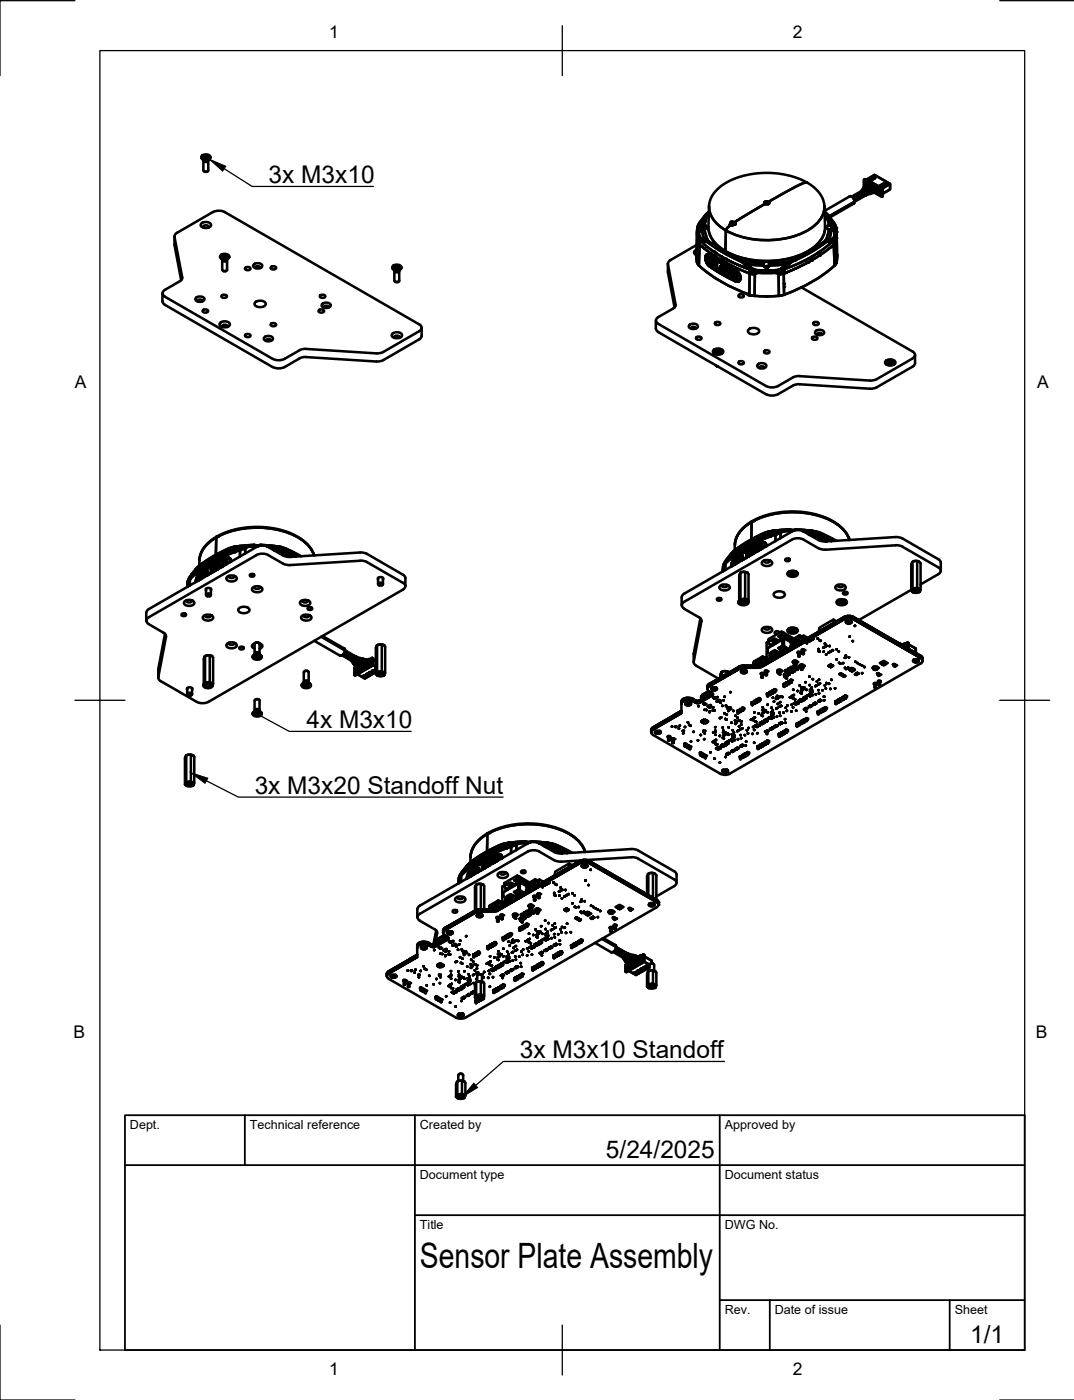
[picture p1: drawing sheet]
<svg xmlns="http://www.w3.org/2000/svg" width="215mm" height="280mm" viewBox="0 0 215 280" stroke-linecap="round" stroke-linejoin="round" font-family="sans-serif">
<defs><g id="words">
<text font-size="7" x="84" y="253.6">Sensor Plate Assembly</text>
<g font-size="4.9">
<text x="53.7" y="36.6">3x M3x10</text>
<text x="61.3" y="145.6">4x M3x10</text>
<text x="50.9" y="158.8">3x M3x20 Standoff Nut</text>
<text x="104" y="211.7">3x M3x10 Standoff</text>
<text x="121.2" y="231.6">5/24/2025</text>
<text x="194.1" y="268.8">1/1</text>
</g>
<g font-size="3.5">
<text x="65.8" y="7.6">1</text>
<text x="158.6" y="7.6">2</text>
<text x="15" y="77.6">A</text>
<text x="207.5" y="77.6">A</text>
<text x="14.7" y="207.6">B</text>
<text x="207.2" y="207.6">B</text>
<text x="65.8" y="275.1">1</text>
<text x="158.6" y="275.1">2</text>
</g>
<g font-size="2.5">
<text x="26" y="225.9">Dept.</text>
<text x="50" y="225.9">Technical reference</text>
<text x="84" y="225.9">Created by</text>
<text x="145" y="225.9">Approved by</text>
<text x="84" y="235.9">Document type</text>
<text x="145" y="235.9">Document status</text>
<text x="84" y="245.9">Title</text>
<text x="145" y="245.9">DWG No.</text>
<text x="145" y="262.9">Rev.</text>
<text x="155" y="262.9">Date of issue</text>
<text x="191" y="262.9">Sheet</text>
</g>
</g></defs>
<!-- layer: Visible -->
<g fill="none" stroke="#000" stroke-width=".51">
<path d="M40.3 31.4a1.01 1.01 0 0 0 .9 .7 1.01 1.01 0 0 0 .9-.6M40.3 31.2a1.13 1.13 0 0 1 1.8 .2 1.06 1.06 0 0 1-1.8 0zM40.5 31.9l.3 .2M40.7 32.1v2a.58 .58 0 0 0 1 0v-2M40.9 31.2l-.2 .1 .3 .1-.3 .2h.3M40.9 34.3h.6M41 31.4v.2M41.1 31.6h.2M41.4 31.4l-.1 .2M41.4 31.4l.2 .2h-.3M41.5 31.2l-.3 .1-.3-.1v.2M41.5 31.2l-.1 .2"/>
<path d="M41.5 31.2l.1 .1-.2 .1M41.6 32v.1M41.6 32a.46 .46 0 0 1-.4 .4 .46 .46 0 0 1-.5-.4v.1a.52 .52 0 0 0 .9 0M41.8 31.9l-.3 .2M42.1 31.4v.1M170 39.3a.97 .97 0 0 1 .8 1.4 .97 .97 0 0 0-.8-1.4zM170 39.3l-5 2.9M172.6 38l-2.2 1.3M172.6 38l.3 .2v.3M172.6 38l.3 .3M172.8 35.9l.2-.1 .2 .2 1.7-1 3.2 1.8v1.1l-1.5 .8 1.5-.8v-1.1l-1.7 1 .2 .1v1.4l-.2 .1-1.5-.9 1.5 .9v-1.4l-.6-.5-3-1.6v1.4zM172.8 35.9l.2-.1 .2 .2 1.7-1 3.2 1.8-1.7 1 .2 .1-.2 .1-.6-.3 1.4-.8-.3-.3-1.2 .7-1.8-1.1 1.1-.7v.2l-1 .6 1-.6-.2-.3-1.4 .8v.1z"/>
<path d="M172.8 37.3h.1M172.8 38.5l.1 .2M172.9 38.3l-2.2 1.3M172.9 38.3v.2M173 38.6l-2.2 1.3M173 38.4l-.2 .1M173 38.6l.2 .2v.2M173 38.6l.2 .1M173.2 38.7v.3M173.2 36.2v.6v-.6l.4 .3v.1v-.1zM173.2 37.6l.2 .1M173.2 39l-2.2 1.3"/>
<path d="M173.4 37.3l.2 .1M173.4 36.2l1.4-.8 .2 .1-1.1 .7 1.8 1.1 1.2-.7 .3 .2-1.4 .7zM173.5 36.4l-1.2 1.9M173.5 36.4h.1M173.6 36.6l-1 1.4 2.6-.6M173.6 37v.4M173.7 36.9l-.7 1.1M173.8 38.2l-.4 .3M173.8 36.6v.5v-.5l.4 .2v.2v-.2zM174.1 36.7l-.8 1.2M174.1 36.7h.1M174.1 37.1h.1"/>
<path d="M174.2 37.3h.1M174.2 37.3v.1M174.2 37l-.5 .7M174.2 38.1l.2 .1M174.2 37.3l-.1 .1M174.4 37.2v-.3l.4 .3v.3M174.6 38l.2 .1M174.6 37.1l-1.1 .7M174.8 38v.1M174.8 37.3l-.7 .4M175 37.5v-.2l.4 .2v.4M175 37.9v.1"/>
<path d="M175.3 37.6h.1M175.3 38.4l.1 .1zM175.4 37.9l-.6 .1a10.2 10.2 0 0 0-4.1 1.7M175.4 37.6l-2.6 .5M175.6 37.6v.2v-.2l.4 .3v.9l-.4-.2 .4-.2-.4 .2v-.3v.3l.4 .2v-.9zM175.8 37.5l1.4-.7v.1l-1.4 .8zM175.8 37.8l-2.8 .8M175.9 38h.1M176 38.2l-2.8 .9-7.4 4.2M176 37.9l-2.8 .8M176.4 38l.2-.1v1.4l-.2 .1zM32.5 58.7v1.6l.5 .7"/>
<path d="M33 59.4l21.6 12.4a2.58 2.58 0 0 0 2.3 0l3-1.7M33 58a.72 .72 0 0 0-.5 .7 .72 .72 0 0 0 .5 .7M34.9 47.3v1.7M34.9 47.4l1.6 8.1-.1 .4-.4 .4M34.9 49l1.3 7.1M35.4 46.6l7.2-4.2a2.58 2.58 0 0 1 2.4 0l38.9 22.5a.71 .71 0 0 1 .4 .7 .71 .71 0 0 1-.4 .7l-7.2 4.1-.7 .2-15.1-.8-1 .3M35.4 46.6l-.4 .3-.1 .5M36 56.3l-3 1.7M39.1 59.7a1.13 1.13 0 0 1 1.8 .2 1.06 1.06 0 0 1-1.8 0zM40.2 44.8a1.3 1.3 0 0 1 2 .2 1.21 1.21 0 0 1-2.1 0zM40.7 45.5a.51 .51 0 0 1 .5-.4 .51 .51 0 0 1 .5 .4M44 51.3a1.01 1.01 0 0 0 .9 .6 1.01 1.01 0 0 0 1-.6"/>
<path d="M44.1 51.1a1.13 1.13 0 0 1 1.8 .2 1.06 1.06 0 0 1-1.9 0zM44.3 51.8l.3 .2M44.4 59.1a.61 .61 0 0 1 1 .3 .61 .61 0 0 1-.6 .2 .61 .61 0 0 1-.5-.4zM44.4 52v2a.58 .58 0 0 0 1 0M44.5 51.9a.48 .48 0 0 0 .5 .3 .48 .48 0 0 0 .4-.3 .46 .46 0 0 1-.4 .4 .46 .46 0 0 1-.5-.4zM44.6 51.1h-.1l.2 .2M44.6 54.2h.1M44.7 54.2h.5M44.7 51.3l-.2 .2h.3M44.7 51.3l.1 .2M44.8 51.2h.3M44.8 51.2l-.2-.1 .1 .2"/>
<path d="M45.1 51.4v.1M45.1 51.3v.2M45.2 51.3v.1M45.2 51.4l.2 .1-.6-.1M45.3 51.1h.1l-.2 .2zM45.3 51.1l-.2 .1M45.3 54.2h-.1M45.4 52v2M45.6 51.8l-.3 .2M49.2 53.5a.61 .61 0 0 1 .9 .3 .61 .61 0 0 1-.6 .3 .61 .61 0 0 1-.5-.4zM50.7 53a1.13 1.13 0 0 1 1.8 .2 1.06 1.06 0 0 1-1.9 0zM51.1 53.6a.44 .44 0 0 1 .5-.4 .44 .44 0 0 1 .4 .4"/>
<path d="M54.3 53.4a.61 .61 0 0 1 .9 .3 .61 .61 0 0 1-.6 .2 .61 .61 0 0 1-.5-.4zM64.1 59.1a.61 .61 0 0 1 1 .3 .61 .61 0 0 1-.6 .2 .61 .61 0 0 1-.5-.4zM78.5 53.5a1 1 0 0 0 .9 .6 1 1 0 0 0 .9-.5M78.5 53.3a1.13 1.13 0 0 1 1.8 .2 1.06 1.06 0 0 1-1.8 0zM78.7 53.9l.3 .2M78.9 54.2v2a.58 .58 0 0 0 1 0v-2M78.9 54.1a.46 .46 0 0 0 .5 .4 .46 .46 0 0 0 .4-.4M78.9 54.1a.52 .52 0 0 0 .9 0M79.1 53.3h-.2l.3 .2-.3 .2 .3-.1M79.1 56.4h.6M79.2 53.5v.1M79.3 53.6h.2"/>
<path d="M79.6 53.5l-.1 .1M79.6 53.4l.2 .3-.3-.1M79.7 53.3l-.3 .1-.3-.1v.1M79.7 53.3l-.1 .1M79.7 53.3h.1l-.2 .1M79.8 54.1v.1M80 53.9l-.3 .2M80.3 53.5v.1M133.6 52.7v1.8l1.3 7M133.6 52.8l1.5 8.1M134.1 52l-.4 .4-.1 .4M139 50.5l.2 .4"/>
<path d="M139.3 50.1l-.3 .4 .3 .4M139.3 50a.5 .5 0 0 0-.5 .5 .5 .5 0 0 0 .5 .5l.2 1.6 .3 .6M139.3 49l-5.2 3.1M139.4 46.4l-.1 4.6M139.4 52.6l.4 .6M139.5 45.6v2M139.6 48.3l.3 .6M139.6 48.4l-.2 4.2M139.8 46.7h.1M139.8 53.2l.2-4.3 2 1.7 2.5 1.6 3.1 1.5 2.4 1-.1 4.3 .1-4.3M139.8 53.1a29.7 29.7 0 0 0 10.1 5.9M139.8 45.3v1.2l.1 1 .3 .3 .7 .1"/>
<path d="M139.8 47.3l.4 .5 1.1 .2M139.8 45.3l.2-.5 .9-1.3-.4 1.8-.4 .6 .1 .1h.1M139.8 47.3l.2 .4 .9 .2-.4-1.9h-.2l.6-.1-.4 .1v.7a1.26 1.26 0 0 0 .6 1.2l.2 .1M139.8 47.3l.2 .4 .9 .2M139.9 45.3v1.9M140 48.3h.1M140 48.3l-.3-.2-.2-.5 .1 .8M140 48.3l-.2 4.9M140 48.3a.59 .59 0 0 1 .7 .4l1.8 1.4 2 1.3-2-1.3-2.3-1.8 1.3 .2 3.3 2.1 3.7 1.9 1.3 1.3-2.9-1.2-2.4-1.2 2.4 1.2 2.4 1a.69 .69 0 0 1 .7 .3 .69 .69 0 0 1 0 .8l-2.4-1-3.1-1.5-2.1-1.3-2-1.5a.82 .82 0 0 1-.4-1.1zM140.3 46v.1M140.5 45.3l-.4 .6 .2 .2M140.9 43.5l-.9 1.3-.2 .5"/>
<path d="M140.9 47.9l.8 .3M140.9 47.9l.7 .2 .7 .6M140.9 47.9l.2 .4M140.9 45.1l-.4 .2M141 45.9a5.8 5.8 0 0 0 1.1 2.9M141 45.1l.5 .4-.5 .4M141 45.1a.39 .39 0 0 1 .5 .4 .39 .39 0 0 1-.5 .4M141 45.5l-.6 .5M141 45.5l.2 .1M141.1 48.3l-1.3-.1-.3-.6-.1 5M141.1 48.3l.9 .5M141.1 43l-.2 .5"/>
<path d="M141.1 43.1l-.2 .4M141.2 43l.6-.6-1.8 2.1-.5 1.1 .3-.9zM141.2 45.2v.4M141.3 43l-1.1 1.5-.4 .8M141.3 48l1 .7M141.3 43l-.4 .5M141.3 48l.4 .2M141.6 51.5h.1M141.6 52.5h.1M141.6 51.5l.5 .3M141.6 51.5v1M141.7 52.4v.1"/>
<path d="M141.7 42.7l-.6 1.5-.1 .9M141.7 52.5h.1M141.7 42.7l-.8 .8-.4 1.8M141.7 48.2l.6 .5M141.7 48.2l.4 .6M141.7 45.4a6 6 0 0 0 3.8 5 18.1 18.1 0 0 0 16.7-.5 5.6 5.6 0 0 0 2.9-4.5M141.7 45.4a5.8 5.8 0 0 0 3.4 4.9M141.8 51.8l-.1 .7M141.8 51.8l.3 .2M141.8 42.7l-.5 .3 .4-.3M141.8 52.2h.1M141.8 42.7l-.5 .3"/>
<path d="M141.8 42.7h-.1M141.8 42.5l-.1 .2zM141.8 52.1v.2M141.8 52.2l.2 .2M141.8 52.1l.2 .1M141.8 41.4l-.1 4M141.8 41.2a5.7 5.7 0 0 0 3.4 4.9M141.9 52.2l.1 .1M141.9 53.2a30.1 30.1 0 0 0 5.2 3.1M141.9 53.1a30.1 30.1 0 0 0 5.2 3M141.9 51.1l-.5-.2-.3 .5 .1 .9 .7 1M141.9 51.1l-.5-.2-.3 .5 .1 .9 .7 1-.5-.7-.2-.8v-.6l.2-.3-.2 .3v.6l.2 .8 .5 .7"/>
<path d="M141.9 51.2l-.5-.1-.2 .3 .2 1.1 .5 .6M141.9 53.2a30 30 0 0 0 5.2 3M141.9 51a30.1 30.1 0 0 0 5.2 3M141.9 51.2l2.5 1.6 2.7 1.4M142 51.2l-.5-.2 .5 .2-.6-.1-.2 .3 .2 1 .5 .7M142 51.2h-.1M142 52.4l.2 .4zM142 52.4l.2 .5M142 52.4l.2 .4M142 51.2l2.4 1.5 2.8 1.5M142 52l.1 .3-.1-.3 .2 .1-.1 .2M142.1 48.8a23 23 0 0 0 6 3.3l.5 .1"/>
<path d="M142.1 51.8l.2 .4-.2 .3M142.1 51.8l.2 .4v.2l-.2 .1M142.1 52l.1 .2M142.1 52h-.1M142.1 52.5l.2 .4M142.2 52.8v.1M142.2 52.9h.1M142.3 48.7a29.4 29.4 0 0 0 5.5 3.2M142.3 52.9h.1M142.5 52.1l-.1 .9zM142.5 52.1h.1M142.5 53.1h.1"/>
<path d="M142.5 52.1l.4 .3M142.5 52.1v1M142.5 53l.1 .1M142.6 52.4l.3 .2M142.6 52.4l-.1 .7M142.6 52.7h.1M142.6 52.3l.4 .3M142.7 52.8l.2 .2M142.7 52.7v.2M142.7 52.7v.1M142.7 52.7l.2 .1M142.7 52.8l.3 .2"/>
<path d="M142.7 52.8v.1M142.9 52.6l.1 .1-.1 .1h.1v-.2v.2M142.9 52.4l.3 .5-.3 .1M143 52.6v.2M143 52.6h-.1M143 52.8v.1M143.2 50.6h.1M143.3 52.7v.9zM143.3 52.7v.8zM143.3 52.7h.1M143.3 53.6l.6 .4M143.3 52.6l.1 .1"/>
<path d="M143.4 53.6l.6 .4zM143.4 52.7v.8zM143.4 53.5l.5 .3M143.9 53.8v.2M143.9 53.8l.1 .2M144 54h.1M144 54h-.1M144.1 53.2h.1M144.2 54.1l.1 .1M144.2 53.2v1M144.2 53.2v.9M144.2 53.2h.1"/>
<path d="M144.2 54.1v.1M144.3 54.2h.1M144.3 53.2v1M144.5 51.4l-.1 .7M144.6 54.4h.1M144.6 53.4l.7 .4M144.6 53.4v1M144.7 53.7v.7zM144.7 53.7l.6 .3M144.8 54.3v.1zM144.8 53.6l.5 .3M144.8 54.5l.5 .3"/>
<path d="M144.8 54.3l.5 .3M144.8 54.3v.2M144.8 54.5l.5 .2M144.8 54.5h.1M145.2 46.1l-.1 4.2M145.3 54v.6M145.3 54v.6zM145.3 53.8l.1 .2v.8h-.1M145.5 54.9h.1M145.6 54.8l.1 .1M145.6 54.9l.4-.5 .3 .9M145.6 54.9l.4-.5 .3 .8-.3-.8 .4 .9"/>
<path d="M145.6 54.9h.1M145.7 54.9h-.1M145.7 54.9h.1M145.7 52.1h.1M145.9 54.2l-.4 .6zM145.9 54.2l-.4 .6 .1 .1M145.9 54.1l.2 .1M145.9 54.2l-.3 .7M145.9 54.1h.1M146 54.1h-.1M146.1 54.3l.4 1.1zM146.2 44.4l-.2 .7 1.2-.3-.4-.3 .2 .4-.9 .2 .2-.6 .5 .1-.3-.1 .1-.1 .5 .5-1 .2 .2-.6 .3-.1z"/>
<path d="M146.3 55.3h.1M146.4 55.3h.1M146.4 55.2v.1M146.4 55.3h-.1M146.5 52.4v.1M146.6 54.5v.9zM146.6 55.4l.1 .1M146.6 54.5l.6 .2M146.7 55.4h.1M146.7 54.7v.8zM146.7 55.4v.1M146.8 54.7l.3 .2"/>
<path d="M146.8 54.7l.4 .1M146.8 55v.1zM146.8 55.2l.2 .1M146.9 55v.2M146.9 55l.2 .1M146.9 55.2l.2 .1M147 55.3l.3 .4zM147 55.3l.3 .4M147.1 55.3l.4 .5M147.1 55.3h-.1M147.1 54.1l.8 .7 .3 .9-.2 .4-.3 .3-.6-.1M147.1 54.1l.8 .7 .3 .9-.2 .4-.3 .3-.6-.1 .8-.1-.8 .1"/>
<path d="M147.1 54.2l.7 .6 .2 .8-.2 .5h-.7M147.2 54.7l.2 .4-.1 .3 .1-.3zM147.2 54.2l.4 .3 .4 .7 .1 .5-.3 .4M147.2 54.2l.6 .6 .2 .8-.3 .5h-.6M147.2 54.9l.1 .2-.2 .1 .2-.1-.1-.2v.2M147.2 54.9l.1 .2M147.2 54.2h-.1M147.3 55.4l.1 .4M147.3 55.4l.2 .4M147.3 55.7h.1M147.3 55.3v.1M147.3 55.8h.1"/>
<path d="M147.4 55.7l-.1 .1M147.5 55.8h.1M147.5 55.8h-.1M147.8 51.9l1.2 .6M147.8 51.9l.8 .3M147.9 59a.61 .61 0 0 1 .9 .3 .61 .61 0 0 1-.6 .2 .61 .61 0 0 1-.5-.4zM148.6 52.2l-1-.2 1.2 .8M148.6 52.2l1 .7M148.6 52.2l.4 .3a1.95 1.95 0 0 0 1.8 .5l2 .1-.1-.5M148.6 52.2l4.1 .4M148.8 52.8l1.5 1.5 1.3 .3M148.8 52.8l.8 .1"/>
<path d="M149 52.5l1.6 1.3 1.1 .3M149.4 58.8l.4 .3h.7M149.6 52.9l1.3 1.1 2.1 .1 2.8-.1 .6-.4 .8-.7M149.8 58.9v.2M149.9 59l1 .2M149.9 59l1.1 .2M150 54.7l1 .2M151 59.2l2.7 .1 2.1-.1M151 54.9l-.1 4.3M151.6 54.6l-.5 .1-.1 .2M151.6 54.6l-.9-.1-.6-.4-.1 .6M151.7 54.6h3.4"/>
<path d="M151.7 54.1h3.4M152.6 54.1h.1M152.7 54.1h.1M152.7 52.6l.1 .6 .3 .3 .4 .1 .3-.3a.46 .46 0 0 1 .8-.2l2.6-.2-1.2 1-.9 .2M152.7 52.6a.86 .86 0 0 1 1.3 0M152.9 40.5a.59 .59 0 0 1 1 .2 .59 .59 0 0 1-1-.2zM153 40.8l-5.9 3.5-.3 .2 .4 .2-.1 .2-.9 .2a.73 .73 0 0 0-.7 .5l-.3 .5M153 40.8l-6.2 3.7-.3-.1h-.3l-.2 .7-.6 .6-.2 .4M153 59.3h.7M153.1 54.1h.1M153.1 40.6v.2l-.1-.1 .3-.2 .5 .2-.1 .1-.1-.2zM153.2 53.3l-.1 .2h.5l-.1-.2-.1 .2z"/>
<path d="M153.2 53.5v.1M153.4 53.4h-.3l.1 .1M153.5 53.5v.1M153.6 53.3l-.2 .1M153.6 53.4h.1M153.6 54.1h.1M153.7 53.4l-.1 .1M153.8 40.4l5.2-3 1.5-.7 .9-.2 1.4 1 1.1 1.1 .7 1.2 .3 1.4M153.8 40.4l6.1-3.4 1.1-.5h.5l-2.7-1.1-3.4-.7h-3.7l-3.2 .5-2.4 .9-2.3 1.5-1.4 1.7-.4 1.1-.2 .8M153.8 53.3v.1M153.8 40.4l-.2 .2M153.8 53.3l-.2 .1"/>
<path d="M153.8 53.3h.1M153.8 53.3l-.4-.1-.4 .2M153.8 53.3l-.8 .1M153.8 53.4h.1M153.8 52.5v.4l.2 .1M154 52.6v.5l-.4 .4-.4 .1-.3-.3a.5 .5 0 0 0-.7-.2l-2.6-.2 1.1 1 1 .2M154 52.6l-.1 .5 3.3-.2M154 52.6a.86 .86 0 0 0-1.3 0M154.1 54.1h.1M155.1 54.6l.6 .3 .1 4.3M156.8 54.7l-.1-.6-.7 .4-.9 .1 .6 .3 .1 4.3M156.8 54.7v4.3"/>
<path d="M156.8 54.7l-1 .2M156.9 59l-1.1 .2M157.2 52.9l-1.2 1-.9 .2M157.7 52.5l-1.6 1.3-1 .3M157.7 52.5l-.5 .4M157.9 52.8l-1.5 1.5-1.3 .3M157.9 52.8l4.9-2.7 2.4-1.6 1.3-.2-1.8 1.5-2.3 1.5-2.5 1.3-3 1.2zM157.9 52.8l-.7 .1M158.1 52.2l-.9 .7M158.9 51.9l-1.2 .6M158.9 51.9l-.8 .3M159.2 52l-1.3 .8"/>
<path d="M160.3 52.4h.1M160.3 57.5l22.3 12.8M162.3 51.4l.1 .7M162.3 51.4l2-1.3 1.8-1.4a.59 .59 0 0 1 .7-.4v.2a.64 .64 0 0 1-.5 .9l-2 1.5-2 1.2 2.4-1.5 2.1-1.7 .1 4.3M162.3 51.4l-2.4 1.2-2.4 1a.69 .69 0 0 0-.7 .3 .69 .69 0 0 0 0 .8l2.4-1 3.1-1.6-3.1 1.6-2.4 1M163.5 50.6h.1M164.4 48.7a29.4 29.4 0 0 1-5.4 3.2M164.7 48.8a21.2 21.2 0 0 1-6.3 3.4l-4.4 .4M164.9 41.4l.1 4M164.9 41.2a5.6 5.6 0 0 1-3.5 5 18.1 18.1 0 0 1-16.2-.1M165 42.4l1.8 2.1 .5 1.1-.5-1.1zM165 42.7l.4 .3"/>
<path d="M165 42.7l.9 .8M165 42.7h.1M165.1 45.4a5.7 5.7 0 0 1-3.7 5 18.3 18.3 0 0 1-16.3-.1M165.1 42.7l.3 .3M165.1 48.2l-.7 .5M165.1 48.2l-.4 .6M165.1 42.7l-.1-.2 .1 .2M165.1 42.7l.5 1.5 .2 .9M165.4 48l-1 .7M165.4 43l.5 .5M165.7 48.3l-1 .5M165.7 43.1l.2 .4"/>
<path d="M165.8 45.9l.5 .1M165.8 45.1a.39 .39 0 0 0-.5 .4 .39 .39 0 0 0 .5 .4M165.8 45.1l-.5 .4 .5 .4M165.8 45.9a5.7 5.7 0 0 1-1.1 2.9M165.9 43.5l.9 1.5 .2 1-.1 1.3M165.9 43.5l-.5-.5 1.2 1.5 .3 .8M165.9 43.5l.8 1.3 .2 .5M165.9 43.5l.4 1.8-.5-.2 .4 .2 .4 .6-.1 .2-.2-.1-.4 1.9 .7-.1 .3-.5M165.9 47.9l-.2 .4zM166.3 46l-.1 .7a1.33 1.33 0 0 1-.5 1.2l-.6 .3M166.8 48.3h.1M166.8 48.4h.1"/>
<path d="M166.9 47.3l-.3 .5-.9 .1-.6 .3M166.9 47.3l-.3 .5-1.2 .2M166.9 45.3l-.2-.5-.8-1.3 .5 2v.5v-.5l.2 .4-.1 .2-.2-.1M166.9 45.3v1.9M166.9 53.1a28.5 28.5 0 0 1-11.1 6.1M167 46.7h.1M167.2 48.3l-.4 .6M167.3 45.6v2M167.3 47.6v5zM167.3 47.6l-.4 .6-1.2 .1M167.3 47.6l-.3 .6a.4 .4 0 0 0-.2 .6l.1 4.4M167.3 46.4l.2 4.6"/>
<path d="M167.5 51l-.2 1.6-.4 .6M170.8 40.7l-4.8 2.8M33 61l21.5 12.5M39.6 60.3a.44 .44 0 0 1 .4-.4 .44 .44 0 0 1 .4 .4M40.7 62a.61 .61 0 0 1 .9 .3 .61 .61 0 0 1-.6 .3 .61 .61 0 0 1-.5-.5zM44 64.7a1.3 1.3 0 0 1 2 .2 1.21 1.21 0 0 1-2.1 0zM44.4 65.4a.51 .51 0 0 1 .5-.4 .51 .51 0 0 1 .6 .4M49.2 66.9a.61 .61 0 0 1 .9 .3 .61 .61 0 0 1-.6 .3 .61 .61 0 0 1-.5-.4zM51 60.6a1.42 1.42 0 0 1 2.2 .2 1.32 1.32 0 0 1-2.3 0zM52.8 67.5a1.13 1.13 0 0 1 1.8 .3 1.06 1.06 0 0 1-1.8 0zM53.3 68.2a.44 .44 0 0 1 .4-.4 .44 .44 0 0 1 .4 .4M54.3 64.7a.61 .61 0 0 1 .9 .3 .61 .61 0 0 1-.6 .3 .61 .61 0 0 1-.5-.4z"/>
<path d="M54.6 73.4a2.58 2.58 0 0 0 2.3 0M61.3 71.4l-1.4 .3-3 1.8M63.9 62a.61 .61 0 0 1 .9 .3 .61 .61 0 0 1-.6 .3 .61 .61 0 0 1-.5-.5zM64.4 60.9a1.13 1.13 0 0 1 1.8 .2 1.06 1.06 0 0 1-1.9 0zM64.8 61.6a.44 .44 0 0 1 .4-.4 .44 .44 0 0 1 .5 .4M78.4 66.8a1.3 1.3 0 0 1 2 .3 1.21 1.21 0 0 1-2.1 0zM78.9 67.6a.51 .51 0 0 1 .5-.5 .51 .51 0 0 1 .5 .5M83.9 67.9l-7.2 4.2-.7 .2-14.7-.9M84.3 65.6v1.6l-.4 .7M131.2 64.1v1.7M131.2 65.7l.5 .7M131.7 66.4l21.5 12.5"/>
<path d="M131.7 63.4a.72 .72 0 0 0-.5 .7 .72 .72 0 0 0 .5 .7l21.5 12.4M135.2 60.9l-.1 .5-.4 .3-3 1.7M137.8 65.1a1.13 1.13 0 0 1 1.8 .2 1.06 1.06 0 0 1-1.8 0zM138.3 65.8a.44 .44 0 0 1 .4-.4 .44 .44 0 0 1 .4 .4M139.4 67.4a.61 .61 0 0 1 .9 .3 .61 .61 0 0 1-.6 .3 .61 .61 0 0 1-.5-.4zM142.7 70.1a1.3 1.3 0 0 1 2 .2 1.21 1.21 0 0 1-2.1 0zM142.7 70.4l.3 .4M142.8 70.2a1.13 1.13 0 0 1 1.8 .2 1.06 1.06 0 0 1-1.9 0zM143.1 64.5a.61 .61 0 0 1 1 .3 .61 .61 0 0 1-.6 .3 .61 .61 0 0 1-.5-.5zM143.2 73.1l.4 .2h-.2M143.3 70.1l-.1 .1 .2 .1M143.3 73.3h.1"/>
<path d="M143.4 70.3l-.2 .3h.1l.3-.1 .5 .1-.2-.3M143.4 70.4l.1 .1M143.5 70.2h.3M143.5 70.3l-.2-.2 .1 .2M143.8 70.4v.1M144 70.1l-.1 .2M144 70.1l-.2 .2M144 70.1l.1 .1-.2 .1M144.6 70.4l-.3 .4M147.9 72.3a.61 .61 0 0 1 .9 .4 .61 .61 0 0 1-.6 .2 .61 .61 0 0 1-.5-.4zM149.7 66a1.42 1.42 0 0 1 2.2 .2 1.32 1.32 0 0 1-2.3 0zM151.5 73a1.13 1.13 0 0 1 1.8 .2 1.06 1.06 0 0 1-1.8 0z"/>
<path d="M152 73.7a.44 .44 0 0 1 .4-.4 .44 .44 0 0 1 .4 .4M153 70.2a.61 .61 0 0 1 .9 .3 .61 .61 0 0 1-.6 .2 .61 .61 0 0 1-.5-.4zM153.3 78.9a2.58 2.58 0 0 0 2.3 0M153.3 77.2a2.58 2.58 0 0 0 2.3 0M160 75.3l14 .8M160 75.2l-1.4 .3-3 1.7M162.6 67.4a.61 .61 0 0 1 .9 .3 .61 .61 0 0 1-.6 .3 .61 .61 0 0 1-.5-.4zM162.8 64.5a.61 .61 0 0 1 1 .3 .61 .61 0 0 1-.6 .3 .61 .61 0 0 1-.5-.5zM163.1 66.3a1.13 1.13 0 0 1 1.8 .2 1.06 1.06 0 0 1-1.9 0zM163.5 67a.44 .44 0 0 1 .4-.4 .44 .44 0 0 1 .5 .4M174 77.8l-14.4-.9-1 .2-3 1.8M177.1 72.3a1.3 1.3 0 0 1 2 .2 1.21 1.21 0 0 1-2.1 0z"/>
<path d="M177.2 72.6l.2 .4M177.2 72.4a1.13 1.13 0 0 1 1.8 .2 1.06 1.06 0 0 1-1.8 0zM177.8 72.3l-.2 .1 .2 .1v-.2l.1 .1M177.9 72.5l-.3 .3 .3-.1M177.9 72.6v.1M178 72.4h.2M178 72.7h.2M178.2 72.7h.1M178.3 72.6l-.1 .1M178.3 72.6l.2 .2-.3-.1M178.3 72.5v.1M178.4 72.3l-.1 .2"/>
<path d="M178.4 72.3l-.2 .1M178.4 72.3l.1 .1-.2 .1M179 72.6l-.2 .4M182.6 70.3a.74 .74 0 0 1 .4 .7 .74 .74 0 0 1-.4 .7l-7.2 4.2-1.4 .2M183 71v1.7l-.4 .6-7.2 4.2-1.4 .3M37.5 116.4l.1-.1v1.1v-1M37.6 116.4l-.1 1M38 115.7v.1M38 115.8l.1-.5-.4 .6-.1 .5M38 115.8l-.4 .6M39.4 113.6l2.6-1.9 3.5-1.8 1.2-.5 1.2 .1-2.5 1-2.9 1.5 3.8-1.9 1.6-.6h.2v.1a.57 .57 0 0 1-.6 .6l-2.1 .8-2.8 1.4-2.3 1.5-2.3 1.9a1.55 1.55 0 0 1 1-1.4l3.5-2.4-2.3 1.4-1.9 1.6zM39.7 115.6h.1"/>
<path d="M39.7 115.5v.6l.1-.6M39.7 115.5h.1M39.9 116h.1M39.9 115.9h.1M39.9 115.8v.2M40 114.7l-.6 .8-.2 .9 .2-1.1 .6-.6-.6 .8-.2 .9 .2-.9 .6-.8M40.1 115.9h.1M40.1 115.8l-.2 .2M40.1 115.6l.1 .1M40.1 115.4l.1 .1-.1 .1M40.1 115.4l-.3 .2v.5M40.1 115.6l-.2 .2"/>
<path d="M40.1 115.2l.3 .1-.2 .4M40.1 115.2h.2h-.1M40.1 115.2h.1M40.1 115.2l-.4 .3M40.2 115.7l-.3 .1M40.2 115.2l-.4 .3M40.2 115.7l.1 .1zM40.2 115.3l.1 .2-.2 .1M40.2 115.4v.3M40.5 115h.1M40.5 114.9v.8l.1-.8M40.5 114.9h.1"/>
<path d="M40.7 115.4h.1M40.7 115.2v.2zM40.7 115.3h.1M41 115v.1M41 115l-.3 .2M41 114.8l-.3 .2-.1 .6M41 114.6l.2 .1-.2 .5 .2-.4-.1-.2zM41 114.8l.1 .1-.1 .1M41 114.6h.2h-.2M41 114.6h.1M41 115.2l-.3 .2M41 114.6l-.4 .3"/>
<path d="M41 115.1l-.2 .1M41.1 114.6l-.5 .3M41.1 114.8v.1l-.1 .1M41.1 114.8l-.1 .3M41.2 117.8v1.2M41.2 118.1l-.1-.1a.62 .62 0 0 1 .6-.4 .62 .62 0 0 1 .6 .4l-.1 .1M41.3 119l.5-.1 .3 .3-.5 .1zM41.3 114.4v.8zM41.3 114.4h.1M41.4 119.2l-.1-.1a.44 .44 0 0 1 .4-.4 .44 .44 0 0 1 .5 .4l-.2 .1M41.4 119.3h.1M41.4 114.3h.1"/>
<path d="M41.5 115h.1M41.5 114.3l-.1 .1M41.5 114.3v.7M42 114.7v.1M42 114.7h.1M42 114.7l-.5 .3M42 114.8h.1M42 119.3h.1M42 114.8l-.5 .3M42.2 117.8v1.2M42.2 113.9v.8zM42.2 113.9h.1"/>
<path d="M42.2 113.8v.9M42.2 113.8l.1 .1M42.3 113.9l-.1 .8M42.3 113.8h.1M42.4 113.8v.8zM42.4 113.8l-.1 .1M42.5 111.9v.6M42.7 113.6l-.1 .9 .1-.9M42.7 113.6h.1M42.7 112.4h.1M42.8 114.3h.1M42.8 114.2v.1"/>
<path d="M42.8 114.2l.1 .1M42.9 114.2l.4-.2-.4 .2M43.3 107.5l-.1 3.5M43.3 107.5a5.9 5.9 0 0 0-3.4 5.7M43.3 113.4v.6zM43.3 113.4l-.5 .3v.7M43.3 107.4l2.4-1.1 3.3-.7 2.9-.2 3.3 .4 2.8 .8 2.5 1.4 1.5 1.4 .8 1.7a8 8 0 0 0-5.5-4.6 18.4 18.4 0 0 0-14 1M43.3 107.4v.1M43.3 107.4l-1.4 .9-1.2 1.3-.6 1.2-.2 1.3M43.4 113.2l.1 .1M43.4 113.2h.1M43.4 113.2l-.7 .4"/>
<path d="M43.5 113.3v.6M44 112.9l-.4 1zM44 112.9h.1M44 113.1l-.2 .7 .2-.7 .3 .4zM44 113.1l.3 .4zM44.1 112.8h.1M44.1 112.8l-.1 .1M44.1 112.8l.4 .6zM44.2 112.8h.1M44.2 112.8l-.1 .1M44.6 112.6v.7zM44.8 112.7v.5"/>
<path d="M44.8 112.6l.5-.2-.1 .3M44.9 113h.1M44.9 112.9v.1zM44.9 112.8v.2M44.9 112.8v.1M44.9 112.9v.1M45.1 112.9h.1M45.1 112.9l.1 .1M45.1 112.9l-.2 .1M45.1 113h.1M45.2 112.7v.1M45.2 111.7a30.1 30.1 0 0 0-5.2 3"/>
<path d="M45.2 111.7l.5-.1 .3 .1 .2 .7-.2-.7-.3-.1-.5 .1M45.2 111.7h.1M45.2 112.7l-.3 .1M45.2 111.7l.5-.1 .3 .1M45.2 112.3l.3 .1-.2 .4M45.2 112.3h.3h-.2M45.2 112.3h.1M45.2 112.3l-.5 .2M45.2 111.7l-2.7 1.4-2.5 1.6M45.2 112.7l-.2 .2M45.3 112.3l-.6 .3M45.3 112.8h.1"/>
<path d="M45.3 112.5l.1 .1-.2 .1M45.3 112.5l-.1 .3M45.4 115.5a1.3 1.3 0 0 1 2 .2 1.21 1.21 0 0 1-2.1 0zM45.8 115.2a.51 .51 0 0 0 .5 .5 .51 .51 0 0 0 .5-.5M45.9 111.8l.2 .6M46.1 112.4l-.1-.5-.5-.2a24.5 24.5 0 0 0-5.7 3.3l-.4 .7-.2 .7M46.9 109.4l-.5 .1a24.8 24.8 0 0 0-6.5 3.7l-2 2.3-.4 .9M47.4 109.3h.2M47.4 109.3l-.7 .1M47.4 109.3l3-.3 3 .1 1.8 .2h-1.8M47.6 109.3l-.7 .1M49 109.8v1"/>
<path d="M49 109.8l-1 .2M49.7 109.4h-2.8M49.7 109.4l-.7 .4M49.7 109.4l-1.1 .1a.45 .45 0 0 0-.5 .1 .45 .45 0 0 0-.1 .5v1.2v-1.2l-3.9 1.6-3.8 2.2-2.3 1.9v1.3v-1.3M50.1 114.9l.5-.1 .2 .1 .1 .3-.6 .2-.3-.2zM50.5 117.7a1.3 1.3 0 0 1 2 .2 1.21 1.21 0 0 1-2.1 0zM50.8 109l-3.4 .3M50.9 117.4a.51 .51 0 0 0 .5 .4 .51 .51 0 0 0 .6-.4M51.5 109.3l-1.8 .1M51.8 109.2l-4.2 .1M51.8 109.2l-2.1 .1M52 109l-4.4 .3 1.3 .1 .8-.1h-2.3"/>
<path d="M52 109l3.2 .3M52 109l3.4 .3M53.4 109.3h1.8M53.4 109.3h2M53.7 109.4l.4 .1a.47 .47 0 0 1 .5 0 .47 .47 0 0 1 .2 .4v.2l3.5 1.3-2.8-1.1a.73 .73 0 0 1-.8-.8l1.7 .5 2.8 1.4-4.2-1.9 1.1-.1 1.1 .4M53.7 109.4l2.9 1.8M53.7 109.4a2.53 2.53 0 0 0-2.4 0l-21.5 12.5-.5 .7v1.6M54.6 109.9l.3 .1M55.2 109.3h.2M55.3 109.3l.7 .1M55.4 109.3l.8 .1M56 109.4h-2.3"/>
<path d="M56 109.4l1.2 .4M56.7 111.1l1.3 .3 14.8-.8 .6 .2 7.5 4.4 .2 .5v1.6M57.2 109.8l3 1.5M75.6 115.6v1.3M75.6 115.9v-.1a.62 .62 0 0 1 .5-.4 .62 .62 0 0 1 .6 .4l-.1 .1M75.7 116.9l.5-.2 .3 .3-.5 .1zM75.9 117.1l-.2-.1a.44 .44 0 0 1 .4-.4 .44 .44 0 0 1 .5 .4l-.2 .1M76.6 115.6v1.3M136.9 118.8l-.5 .7v1.6M143.5 119.7l.5-.1 .2 .1 .1 .3-.6 .2-.3-.2zM144 117.3a1.3 1.3 0 0 1 2 .2 1.21 1.21 0 0 1-2.1 0zM144.4 117a.51 .51 0 0 0 .5 .5 .51 .51 0 0 0 .6-.5"/>
<path d="M144.7 113.3l-.1 1M145.1 112.7l-.4 .6M146.5 110.6l2.6-2 3.5-1.8 1.1-.5 1.3 .1-2.5 1-2.9 1.5 3.9-2 1.5-.5h.2v.1a.57 .57 0 0 1-.6 .7l-2.1 .7-2.8 1.5-2.3 1.4-2.3 1.9a1.51 1.51 0 0 1 1-1.4l3.5-2.4-2.3 1.4-1.9 1.6zM146.8 112.5h.1M146.8 112.4v.7l.1-.7M146.8 112.4h.1M147 112.9h.1M147 112.8v.1zM147 112.8h.1M147 109v1.1M147 112.7v.2M147.1 111.6l-.6 .8-.2 1 .2-1.1 .7-.7-.7 .9-.2 .8"/>
<path d="M147.1 111.6l-.6 .9-.2 .8M147.1 111.7l-.6 .8-.2 .8M147.1 112.8h.1M147.2 112.8h.1M147.2 112.7l-.2 .2M147.2 112.6h.1M147.2 109.9l-.9 .8-1.3 1.8-.3 .8v-.1v1.1v-1M147.2 112.3l.1 .1-.1 .2M147.2 112.3l-.3 .2v.5M147.2 112.5l-.2 .2M147.2 112.1l.3 .1-.2 .4M147.2 112.1h.2z"/>
<path d="M147.2 112.1l-.4 .3M147.3 112.6l-.3 .1M147.3 112.1l-.4 .3M147.3 112.6l.1 .1zM147.3 112.3l.1 .1-.2 .2M147.3 112.3v.3M147.6 111.9v.7zM147.6 111.9h.1M147.7 111.9v.6M147.8 112.3h.1M147.8 112.2v.1zM147.8 112.2h.1"/>
<path d="M147.8 112.1v.2M147.8 112.1h.1M147.9 112.1l-.1 .2M148.1 112h.1M148.1 111.9l-.3 .2M148.1 111.5l.2 .1-.2 .5M148.1 111.5h.2zM148.1 111.7l-.3 .2M148.1 112.1l-.3 .2M148.1 111.7v.3zM148.1 111.5l-.4 .3M148.1 112l-.2 .1"/>
<path d="M148.2 111.5l-.5 .3M148.2 111.7v.1l-.1 .2M148.2 111.7l-.1 .3M148.4 111.3h.1M148.5 111.3l-.1 .8 .1-.8M148.5 111.3h.1M148.5 111.2h.1M148.6 112h.1M148.6 111.2l-.1 .1M148.6 111.2v.8M148.6 111.3h-.1M149.1 114.5v5.2"/>
<path d="M149.1 111.6h.1M149.1 111.6l-.5 .3M149.1 111.7l-.5 .3M149.3 110.8v.8zM149.3 110.8h.1M149.4 114.5l-.6-.1-.7 .2v5.2M149.4 110.7h.1M149.5 110.7h-.1M149.5 110.7v.8zM149.5 110.7l-.1 .1M149.6 108.9v.5M149.7 110.5v.9z"/>
<path d="M149.8 110.5h.1M149.8 109.3h.1M149.8 110.5l.7-.4zM149.9 110.6v.7M150 111.2l-.1 .1M150.4 104.4l-.1 3.5M150.4 104.4a5.8 5.8 0 0 0-3.4 4.6M150.4 104.4a17.9 17.9 0 0 1 16.9 .4 6.3 6.3 0 0 1 2.6 3.2M150.4 110.3l.1 .6zM150.4 110.3v.6M150.4 110.3l-.5 .3M150.4 110.9l-.4 .2"/>
<path d="M150.5 104.3l-.1 .1M150.5 104.3l2.3-1.1 3.3-.7 2.9-.2 3.3 .4 2.8 .8 2.4 1.3 1.6 1.5 .8 1.7M150.5 104.3l-1.4 .9-1.3 1.3-.6 1.2-.2 1.3M150.5 110.1h.1v.8M150.5 110.1h.1M150.5 110.1l-.7 .4M150.5 110.9l-.5 .3M151.1 109.8l-.4 1zM151.1 109.8h.1M151.1 109.8v.1M151.2 110l-.3 .7 .3-.7 .2 .4zM151.2 110l.2 .4z"/>
<path d="M151.2 109.7h.1M151.2 109.7l.1 .1M151.2 109.7l-.1 .1M151.2 109.7l.4 .6zM151.3 109.7h.1M151.3 109.8h-.1M151.7 109.5v.7zM151.9 109.6v.5M152 109.9h.1M152 109.8v.1zM152 109.8v.1M152.2 109.8h.1"/>
<path d="M152.2 109.8l-.2 .1M152.3 109.6v.1M152.3 108.6a30 30 0 0 0-5.2 3M152.3 108.6l.5-.1 .3 .1 .2 .7-.2-.7-.3-.1-.5 .1M152.3 109.4l.1 .1-.1 .1M152.3 108.6h.1M152.3 109.6l-.3 .2M152.3 109.4l-.4 .1M152.3 108.6l.6-.1 .2 .1M152.3 109.2l.3 .1-.2 .4M152.3 109.2h.3zM152.3 109.2l-.5 .2"/>
<path d="M152.3 108.6l-2.7 1.4-2.4 1.6M152.3 109.7l-.2 .1M152.4 109.2l-.6 .3M152.4 109.7h.1M152.4 109.4v.2h-.1M152.4 109.4l-.1 .3M152.5 112.4a1.3 1.3 0 0 1 2 .2 1.21 1.21 0 0 1-2.1 0zM152.9 112.1a.51 .51 0 0 0 .5 .5 .51 .51 0 0 0 .5-.5M153 108.7l.2 .6M153.2 109.4l-.2-.7h-.7l-2.8 1.4-2.4 1.6M154 106.3l-.5 .1a16.5 16.5 0 0 0-5 2.6l-1.3 .9M154.5 106.2h.2"/>
<path d="M154.5 106.2l-.7 .1M154.5 106.2l3-.3 2.6 .1 2.2 .2h-1.8M154.7 106.2l-.7 .1M154.8 118.7a1.42 1.42 0 0 1 2.2 .3 1.32 1.32 0 0 1-2.3 0zM156.1 106.8v.9M156.2 106.7l-1.1 .2M156.8 106.3h-2.8M156.8 106.3l-.5 .2-.2 .3M156.8 106.3l-1.1 .1a.45 .45 0 0 0-.5 .1 .45 .45 0 0 0-.1 .5v1.3v-1.3l-4.2 1.7-3.5 2.1-2.3 1.9v1.4l.1-1.9-.4 .6-.1 .5M156.8 106.2h-2.3M156.9 106.2h2h-4.2M157.2 111.8l.5-.1 .2 .1 .1 .3-.6 .2-.3-.2z"/>
<path d="M157.6 114.6a1.3 1.3 0 0 1 2 .2 1.21 1.21 0 0 1-2.1 0zM157.7 114.6a1.13 1.13 0 0 1 1.8 .2 1.06 1.06 0 0 1-1.9 0zM157.9 114.3l-.3 .5M157.9 105.9l-3.4 .3M158.1 115l.2-.1-.1 .1zM158.3 114.7v.1M158.4 106.3a2.58 2.58 0 0 1 2.4 0M158.4 106.3l-21.6 12.5M158.6 106.2l-1.8 .1M158.6 114.9l.4 .1h-.1M158.6 114.6h.4l-.2 .1M158.7 114.9l-.5 .1"/>
<path d="M158.7 114.7l-.6-.1 .2 .1M158.7 114.6v.2M158.8 114.7v.1M159.2 105.9l-4.5 .3h2.1M159.2 105.9l3.1 .3M159.2 105.9l3.3 .3M159.2 114.3l.3 .4M159.4 114.7v.1M160.5 106.2h1.8M160.5 106.2h2M160.8 106.3l.4 .1a.47 .47 0 0 1 .5 0 .47 .47 0 0 1 .2 .4v.2l3.5 1.3-2.8-1.1a.68 .68 0 0 1-.7-.8l2.1 .8 2.3 1.1-4.2-1.9 1.2-.1 1 .4M160.8 106.3l2.9 1.8"/>
<path d="M161.7 106.9h.3M162.3 106.2h.2M162.4 106.2l.7 .1M162.5 106.2l.8 .1M163.1 106.3h-2.3M163.1 106.3l1.2 .4M163.7 109.7l-2.9-1.7a2.58 2.58 0 0 0-2.4 0l-21.6 12.4M163.8 108.1l1.3 .2M163.8 109.7l1.3 .3M164.3 106.7l3 1.5-3-1.5M165.1 108.3l14.8-.8 .6 .2 7.5 4.4 .2 .5v1.6M167.2 117.3a1.3 1.3 0 0 1 2 .2 1.21 1.21 0 0 1-2.1 0z"/>
<path d="M167.6 117a.51 .51 0 0 0 .5 .5 .51 .51 0 0 0 .6-.5M168.8 118.5l.4-.1 .2 .1 .2 .3-.6 .2-.4-.2zM179.2 109.1h.7l.6 .3 7.2 4.1a.72 .72 0 0 1 .5 .7 .72 .72 0 0 1-.5 .7l-3.6 2M179.2 109.1l-14.1 .9M182.3 118l-10.5 6.1M182.5 118l.7-.3a.6 .6 0 0 1 .8 .6l-.8 .3a.6 .6 0 0 1-.7-.6zM182.6 118.5l-.1-.1a.17 .17 0 0 1-.2-.2 .17 .17 0 0 1 .1-.2l.1-.1a.19 .19 0 0 1 .1-.3 .19 .19 0 0 1 .2 .1l.4-.1a.23 .23 0 0 1 .3-.1 .23 .23 0 0 1 .2 .2l.4 .2-.3 .6M182.6 118.5h.1M182.9 117.9h.5h.2l.1 .3-.6 .2-.4-.2zM182.9 117.9l-.1 .2 .3 .2 .5-.2-.1-.2M183.5 112.3v5.2M183.8 112.4h.1"/>
<path d="M183.8 112.4l-.6-.2-.7 .2v5.3M184.1 117.9v-5.2l-.4-.4h-.8l-.4 .2-.2 .5v5.2M32.7 126.6l.4 .4 .1 .4-1.5 8.1 .1 .4 .4 .4 7.1 4.1a2.58 2.58 0 0 0 2.4 0l38.9-22.4a.73 .73 0 0 0 .5-.7 .73 .73 0 0 0-.5-.7l-7.8-4.4-15.2 .9-.9-.3-3-1.7a2.51 2.51 0 0 0-2.4 0l-21.6 12.4a.72 .72 0 0 0-.4 .7 .72 .72 0 0 0 .5 .7l2.9 1.7M33 126.8l-1.3 7.1v1.7M36.4 122.8l.5-.1 .2 .1 .1 .3-.6 .2-.3-.2zM36.9 120.4a1.3 1.3 0 0 1 2 .2 1.21 1.21 0 0 1-2.1 0zM37.3 120.1a.51 .51 0 0 0 .5 .5 .51 .51 0 0 0 .5-.5M37.4 137.7v1.2M37.5 138l-.1-.1a.62 .62 0 0 1 .5-.4 .62 .62 0 0 1 .6 .4l-.1 .1M37.6 138.9l.4-.2 .3 .3-.5 .2zM38.2 139.1v.1M38.3 139.1l.1-.1a.44 .44 0 0 0-.5-.4 .44 .44 0 0 0-.4 .4l.2 .2"/>
<path d="M38.4 137.7v1.2M40.6 123.3a1.3 1.3 0 0 1 2.1 .3 1.21 1.21 0 0 1-2.1 0zM40.8 136.8l-.1 .4M40.8 136.9l-.1 .2a1.03 1.03 0 0 0 .9 .6 1.03 1.03 0 0 0 .9-.6v.1M40.9 136.8l.8-.3a.6 .6 0 0 1 .8 .7l-.8 .3a.6 .6 0 0 1-.8-.7zM41.1 123.1a.51 .51 0 0 0 .5 .4 .51 .51 0 0 0 .5-.4M41.1 137.4l-.1-.1a.16 .16 0 0 1-.2-.2 .16 .16 0 0 1 .1-.2l.1-.2a.19 .19 0 0 1 .1-.2 .19 .19 0 0 1 .2 .1l.4-.1a.32 .32 0 0 1 .5 .1l.4 .2-.3 .6M41.4 136.8l.4-.1 .3 .1 .1 .3-.6 .2-.4-.2zM41.4 136.8l-.1 .2 .3 .2 .5-.2-.1-.2M42 131.2v5.2M42.3 131.2l-.6-.1-.7 .2v5.2M42.6 136.8v-5.2l-.4-.4-.7-.1-.6 .3-.1 .4v5.3"/>
<path d="M45.4 128.9a1.3 1.3 0 0 1 2 .2 1.21 1.21 0 0 1-2.1 0zM45.8 128.6a.51 .51 0 0 0 .5 .4 .51 .51 0 0 0 .5-.4M47.7 121.8a1.42 1.42 0 0 1 2.2 .2 1.32 1.32 0 0 1-2.3 0zM48 129.5l.4-.1 .2 .1 .2 .2-.6 .2-.3-.2zM50.5 131.4v.1M50.5 131.4a1.06 1.06 0 0 1 1.9 0M50.6 131.3a1.13 1.13 0 0 1 1.8 .2 1.06 1.06 0 0 1-1.9 0zM50.9 128.8v2M50.9 128.7l.1 .3M50.9 128.8a.58 .58 0 0 1 1 0M51 130.8v.1M51 130.9a.46 .46 0 0 1 .4-.4 .46 .46 0 0 1 .5 .4"/>
<path d="M51 131.7l.2-.1-.1 .1zM51 130.8a.52 .52 0 0 1 .9 0M51 128.7l-.3 .1-.3 .5 .3 .4 .3 .1M51.1 130.9l-.3 .1M51.1 131.7l.3-.1 .4 .1-.1-.1 .2 .1h-.1M51.2 128.6h-.1M51.2 139.9l-.1 .1M51.2 131.4v.1M51.2 139.9h.5M51.5 131.3h.4l-.2 .1M51.6 131.3h-.6l.2 .1M51.6 131.3v.1"/>
<path d="M51.6 131.3v.2M51.7 128.6h-.5M51.7 139.9v.1M51.7 131.4v.1M51.8 130.9l.3 .1M51.9 130.8v.1M51.9 128.7l.3 .1 .3 .5-.3 .4-.3 .1M51.9 128.8v2M52 128.7l-.1 .3M52.3 131.4v.1M60.1 120.4a1.3 1.3 0 0 1 2 .2 1.21 1.21 0 0 1-2.1 0zM60.3 123.3a1.3 1.3 0 0 1 2 .3 1.21 1.21 0 0 1-2.1 0z"/>
<path d="M60.3 137.2a.99 .99 0 0 1 1-.7 .99 .99 0 0 1 .9 .7M60.4 137a1.13 1.13 0 0 1 1.8 .2 1.06 1.06 0 0 1-1.9 0zM60.5 120.1a.51 .51 0 0 0 .5 .5 .51 .51 0 0 0 .5-.5M60.8 123.1a.51 .51 0 0 0 .5 .4 .51 .51 0 0 0 .5-.4M60.8 136.4v-1.9a.58 .58 0 0 1 1 0l-.1 1.9M60.8 136.6a.44 .44 0 0 1 .5-.5 .44 .44 0 0 1 .4 .5M60.8 136.5a.52 .52 0 0 1 .9 0M60.9 136.5l-.3 .2M61 137.2l-.1 .2M61 134.2v.1M61 134.3h.5M61 137.2l-.2 .1 .1 .1"/>
<path d="M61.1 137v.2M61.4 137h.3l-.2 .2M61.4 137.3l-.5 .1M61.4 137h-.6l.2 .2M61.4 137v.2M61.5 137.2l.1 .2-.2-.1M61.5 137.2l.2 .1-.1 .1M61.5 134.2l.1 .1M61.6 136.5l.3 .2M61.6 121.6l.5-.1 .2 .1 .1 .2-.5 .2-.4-.2zM62.9 128.2l5.1 3M64.3 127.4l6.9 4 2.8 .8"/>
<path d="M64.5 127.3l4.3 2.4M68.4 131.1l2.3 1.3M68.7 130.8l2.3 1.3M68.8 130.8l2.4 1.5M68.9 129.7a.95 .95 0 0 1-.9 1.5 .97 .97 0 0 0 .9-1.5zM68.9 130.6l2.1 1.2M69 130.2l2.3 1.3M70.3 132.2l1.2 1.8M70.4 132.3l1.2 1.8M70.7 132.4l1.4 1.3M70.7 132.4h.1M70.7 132.4l1.5 1.3"/>
<path d="M70.9 135.1l3.5-2.1 .2 .1-3.5 2.1zM70.9 131.2l.4 .2M71 131.8l-.2 .2M71 132.1l-.3 .3M71 132.1l-.1-.1v.2l-.2 .2M71 131.9l1.2 .3M71 131.8l1.2 .4M71.2 132.3l1.7 1.1M71.2 132.3l.4 .3M71.3 131.4l-.1 .3-.2 .1M71.3 131.4v.1M71.3 131.4v.3l-.3 .1"/>
<path d="M71.3 133.7v.8M71.3 131.5l-.3 .3M71.4 133.1l.3 .4M71.5 133.9h.1M71.5 134l.1 .1M71.5 134.9l1.5 .8 .2-.1v-.3v.3l-.6-.3 .3-.2 .6 .4 .3-.2v-.3v.3l-.6-.4 .3-.1 .6 .3 .3-.2v-.3v.3l-.6-.3 .3-.2 .6 .4 .3-.2v-.3v.3l-.6-.4 .3-.1 .5 .3-.5-.3-.3 .1 .6 .4-.3 .2-.6-.4-.3 .2 .6 .3-.3 .2-.6-.3-.3 .1 .6 .4-.3 .2-.6-.4-.3 .2 .6 .3-.2 .1zM71.5 133.2h.1M71.5 134.1h.1M71.6 132.6v.1M71.6 132.6l1.1 .8-1.1-.7M71.6 134.1h.1M71.6 133.3v.1"/>
<path d="M71.6 133.8v.5l-.3 .2 .3-.2zM71.7 132.7l.5 .5v-.1M71.9 132.3l1.4 .7M71.9 132.3l-.5-.3 1.9 1M71.9 133.5v.6M72 132.9h.1M72 132.3l.9 .6M72.1 133.7h.1M72.1 133.7h.2h-.2M72.2 132.2l1.8 .5M72.2 133l-.1 .1M72.2 133.7h.1"/>
<path d="M72.2 133.4v.5l-.3 .2 .3-.2zM72.4 131.7l1.6 .5zM72.5 133.2v.6M72.5 132.6h.1M72.7 132.7h-.1M72.7 133.3h.1M72.7 133.3h.2l-.1 .1M72.7 133.3l.1 .1M72.9 132.8v.8l-.4 .2 .4-.2zM72.9 135.2v.1M73 135.2v.2l-.3-.2M73.1 132.9v.5l.3-.2v-.7v.7l-.3 .2z"/>
<path d="M73.3 133h.1M73.4 133h.1M73.5 133h-.2M73.5 134.8v.2M73.6 134.8v.3l-.3-.2M73.7 132.1l.3-.2v1l-.3 .2v-.5M74 132.7h-.1M74.1 134.5v.2M74.2 134.5v.2l-.3-.2M74.4 131.6l.2 .1v1.4l-.2-.1zM74.6 131.7v1.4l.6 .3-.6-.3M74.6 131.7l-.2-.1-.9 .4 .9-.4v1.4l-3.5 2.1v-1.4l.3-.2-.3 .2v1.4l.2 .1 3.5-2.1"/>
<path d="M74.6 132l.6 .3M74.7 134.1v.2M74.8 134.2v.2l-.3-.2M75 133.9l.2 .1-.2-.1 .2-.1zM75.1 133.8l.1 .1M75.4 134.7l.7-.3a.6 .6 0 0 1 .8 .6l-.8 .3a.6 .6 0 0 1-.7-.6zM75.5 129.1l.6-.2 .6 .2M75.5 135.2l-.1-.1a.17 .17 0 0 1-.2-.2 .17 .17 0 0 1 .1-.2l.1-.1a.19 .19 0 0 1 .1-.3 .19 .19 0 0 1 .2 .1l.4-.1a.27 .27 0 0 1 .3-.1 .27 .27 0 0 1 .2 .2l.4 .2-.3 .6M75.5 129.1h-.1v5.3M75.8 134.6h.5h.2l.1 .3-.6 .2-.4-.2zM75.8 134.6l-.1 .2 .3 .2 .5-.2-.1-.2M76.4 129v5.2"/>
<path d="M77 134.6v-5.2l-.3-.4h-.9l-.4 .2-.2 .5v5.2M136.8 121.8l3 1.7 .5 .6-1.5 8.3M136.9 120.4a.72 .72 0 0 0-.5 .7 .72 .72 0 0 0 .5 .7M138.6 139.8l.6 .4-.6-.3M138.6 139.8a1.61 1.61 0 0 0-2.3 .6v.4M138.8 132.4l.1 .4 .4 .4 4.4 2.6M140.1 123.7l-1.3 7.1v1.7M140.2 139.5v.2M140.3 139.7l.1 .2M140.3 139.5v.3h.3l-.2-.2M140.3 139.5v.1M140.3 139.9h.1"/>
<path d="M140.5 139l1.3-.7-1.2 .7-.3 .5M140.6 139l-.3 .5M140.8 139.5h.1M140.8 139.6h.1M141.2 139.4h.1M141.9 138.3l-1.3 .8-.2 .4M141.9 137.2l-.4 .6M142 138.9l-1.5 .9M142.2 138.7h.1M142.2 138.6l.1 .1M142.2 138.6l-1.4 .9M142.2 138.7l-1.4 .8"/>
<path d="M142.2 138.6h.1M142.2 138.8l-1.4 .7M142.3 137.8a.69 .69 0 0 0 1.1 0M142.3 137.7a.64 .64 0 0 1 1.1 .2 .64 .64 0 0 1-1.1-.2zM142.3 138.6l-.2 .3M142.3 138.6l-.1 .3M142.4 137.6l.4 .1 .5-.1-.5 .1zM142.5 138.7l-2.6 1.5M142.6 138.9l-.1 .2M142.7 139.6h.1M142.8 139.6l.2 .1-.2-.1M142.8 139.6l.2 .1"/>
<path d="M142.9 139.6l.2 .1h-.1M142.9 139.6h-.1M142.9 139.8h.2M143.1 139.8h.1M143.1 139.7h-.1M143.1 139.8l.1-.2-.5-.1 .2 .3M143.2 139.7h.1M143.5 139.5h.1M144.4 134.4v1M144.5 134.4l.5-.1 .6 .1M144.9 139.4h.1M145.3 134.3v.6"/>
<path d="M145.8 134.6l-.7-.3-.7 .1-.3 .4v.8M146.1 138.5h.1M147.8 120.4v.1M147.9 133.8l-6 3.5-.3 .2v.6l.9 .6 .1 .3-2.7 1.6M147.9 133.8l-6 3.5 6-3.5M147.9 120.1l-.1 .3M147.9 120.2l-.1 .2a1.03 1.03 0 0 0 .9 .6 1.03 1.03 0 0 0 .9-.6v.1M147.9 120.1l-.2 .4a1.21 1.21 0 0 0 2.1 0l-.1-.2M148 120.1l.8-.2a.6 .6 0 0 1 .8 .6l-.8 .3a.6 .6 0 0 1-.8-.7zM148.2 120.7l-.1-.1a.16 .16 0 0 1-.2-.2 .16 .16 0 0 1 .1-.2l.1-.2a.19 .19 0 0 1 .1-.2 .19 .19 0 0 1 .2 .1l.4-.1a.27 .27 0 0 1 .3-.1 .27 .27 0 0 1 .2 .2l.4 .2-.3 .6M148.2 134.4a.69 .69 0 0 0 1.2 0M148.2 134.3a.64 .64 0 0 1 1.2 .1 .64 .64 0 0 1-1.2-.1z"/>
<path d="M148.4 134.1l.4 .2 .5-.2M148.4 134.2l.4 .1 .5-.1M148.5 120.1h.4h.3l.1 .3-.6 .2-.4-.2zM148.5 120.1l-.1 .2 .3 .2 .5-.2-.1-.2M148.8 133.2h2.7M148.8 133.6l-.9 .2M148.8 133.2l-.9 .2-6 3.4a.78 .78 0 0 0-.4 1M149.7 120.1v-5.2l-.3-.4-.8-.1-.5 .2-.2 .5v5.3M150.8 132.7h-.1M150.8 132.6l.1 .2M150.9 132.7v.5M150.9 132.4v.1"/>
<path d="M151 133.1a.46 .46 0 0 1 .1-.5 .46 .46 0 0 1 .5-.1l-.2 .7M151 132.5h.1M151 132.4h.1M151.1 133l.1 .1M151.2 133.1h.1M151.3 132.9l.2 .1-.3 .1M151.3 132.9l-.2 .1M151.3 133l-.1 .2M151.4 132.7l-.1 .2M151.4 140h.1M151.4 133v.1M151.4 133.1v.1"/>
<path d="M151.5 132.8h.1M151.5 132.9h.1M151.6 132.3h.1M151.6 132.5l-.5 .5M151.6 132.7h-.2l.1 .2M151.7 132.9l-.1 .3M151.7 132.3h.1M151.7 132.3h-.4l-.3 .2 .1-.1M151.7 132.9l-.2 .3M151.7 132.9h.1M151.7 139.7v.1M151.8 132.9v.1"/>
<path d="M151.8 140v.2M151.8 140h.1M151.8 139.8v-.1h.2v.5M151.9 139.9l.1 .3h-.1M151.9 139.9h.1M151.9 139.7v.2M151.9 132.1l.4-.2 .2 .3-.2 .4-.4 .2-.1-.3zM152 132.6h.1M152 139.8l-.2-.1v.3M152 139.7v.1M152 132.6v.1M152.1 132.4l.2 .1"/>
<path d="M152.1 132.6h.2M152.2 132.3l.1 .2M152.2 132.7v-.1l-.2 .2M152.2 132.3l-.2 .3M152.2 132.5v.1M152.2 132.9l-.4 .2M152.2 131.7l-1.2 .7M152.2 131.6l.1 .1M152.3 132.8l-.6 .1M152.3 131.7l-.6 .6M152.3 131.7l-1.3 .7M152.3 132.8l-.1 .1"/>
<path d="M152.3 132.8l-.5 .2M152.3 134.7v.8M152.3 132.3l.1 .1M152.3 134.8l.1-.1 .2 .1M152.3 132.5l-.3 .1M152.4 132.5h-.1M152.5 135.5h.1M152.4 133.4l16.4-9.5-16.4 9.5M152.4 132l-.4 .6M152.4 133.4l-.9 .2h-2.7M152.4 132.9l-.9 .3M152.4 132.3h-.2"/>
<path d="M152.5 125.8a1.3 1.3 0 0 1 2 .2 1.21 1.21 0 0 1-2.1 0zM152.5 131.5l.7 .5M152.5 132.6l.3 .1-.4-.1 .4 .2M152.5 131.7l.8 .4v-.1h-.2l-.7-.5 .8 .5M152.5 132.7l.2 .1M152.5 131.5l.8 .5M152.5 131.4l-1.6 .9-.2 .2 .2 .4M152.5 135.6h.1M152.6 135.6v-.2h-.3l.1 .2M152.6 134.7v.8M152.6 134.9h.1M152.6 134.8h.1"/>
<path d="M152.6 134.9l.1-.2-.2-.1-.3 .1 .1 .2M152.7 132.8l-.3-.2v.3l.1-.2v.2M152.9 125.5a.51 .51 0 0 0 .5 .5 .51 .51 0 0 0 .5-.5M153.1 132.3v.3v-.3l.2 .1M153.1 132.3h.1M153.1 134.3l.2-.1 .2 .1M153.1 134.2v.8M153.1 134.4l-.1-.2 .3-.1 .3 .2-.2 .2M153.3 135.1h.1M153.2 135.1l-.1-.1 .2-.1 .1 .1-.1 .1M153.3 131.7l-.7-.3-.2 .1v.3l.1-.1v.9M153.4 131.5l-.2 .1"/>
<path d="M153.4 128.6v3.2M153.4 131.8h.3M153.4 131.5h.1M153.4 131.9h.1M153.4 138.8h.1M153.4 134.3v.7M153.4 139.2h.2l-.1 .1zM153.4 139v.2M153.4 139h.1M153.5 134.4h-.1M153.5 138.9v-.2l.2 .1v.4M153.5 139v.1"/>
<path d="M153.5 139.3h.1M153.6 138.8l.1 .4-.1 .1M153.6 131.9l.1 .2M153.6 131.9h-.1M153.6 138.8h-.1l-.1 .2M153.6 131.8h.1M153.6 128.5h.1M153.7 128.5h.1M153.7 128.5l-.3 .1M153.7 131.8l.1 .1M153.7 138.8h.1M153.7 132.1h.1"/>
<path d="M153.7 127.9v.1M153.7 132v.1M153.8 128v.2M153.8 132.1h.1M153.8 131.9v.1M153.8 128.4l-.1 .1M153.8 132.1v.1M153.8 128.2h.1M153.8 128.2v.2M153.9 128.2l-.2 .3M153.9 138.5v.4M153.9 138.6l.1-.2 .1 .2"/>
<path d="M153.9 131.2l.6 .3M153.9 131.7l.1 .1M153.9 128.9l.6 .3M153.9 129.4l.1 .1M154 138.5h-.1M154 131.8h.1M154 131.2l.6 .2M154 131.7h.1M154 131.7v.1M154 131.1l.1 .2M154 139h.1M154 129h.1"/>
<path d="M154 131.3h.1M154.1 129l-.1-.2 .5 .3M154.1 129.4l-.2 .1M154.1 129l.3 .2M154.1 131.7h.1M154.1 131.3l.3 .3M154.2 138.7h.1M154.2 138.7l-.2-.2v.4h-.1l.1 .2 .2-.2M154.2 138.9h-.2l.1 .1M154.2 138.8v.1M154.3 128.1l.5 .3-.1-.1M154.3 130.5l.5 .3-.1-.2"/>
<path d="M154.4 138.3v.4M154.4 138.3l.1-.1 .1 .1M154.5 138.2h-.1M154.5 138.2l-.1 .5 .1 .1 .1-.1M154.5 138.7l-.1 .1M154.5 138.2l.1 .1M154.6 129v.1M154.6 139.6h.1M154.6 130.3l.1 .1M154.6 138.3v.2M154.6 138.7l-.1-.1 .1 .2M154.6 138.5v.2"/>
<path d="M154.6 138.5h.1M154.7 130.4l.3-.1 .3 .2M154.7 128v.1M154.7 130.3h.2l.3 .3M154.7 128v.2M154.7 130.4v.2M154.8 128h-.1M154.8 130.4h-.1M154.8 128h.2M154.8 128h.1M154.8 128.4l.1 .1M154.8 130.7l.1 .1"/>
<path d="M154.8 127.9l.5 .3M154.9 138.4l.1-.1zM154.9 138.2v.2M154.9 138.2h.1M154.9 138v.2M154.9 138h.1M154.9 137.9l.2 .1M154.9 137.9v.2M154.9 138.5h.1M154.9 130.8l.1 .1M154.9 128.5l.1 .1M155 138.1l.1 .3h-.1"/>
<path d="M155 138.1h.1M155 137.9v.2M155 128.1l.2 .1M155 130.8h.1M155 128.4l.1 .1M155 131.4h.1M155 130.1l.7 .4M155.1 138h-.2M155.1 131.2h.1M155.1 138v.4M155.2 128.2l.1 .1M155.2 130.5l.1 .1"/>
<path d="M155.2 139.8h.1M155.3 139.8h.1M155.2 130.5l.2-.1 .2 .1M155.3 139.5h.1M155.4 128.2l-.5 .3M155.4 130.5l-.5 .3M155.5 139.2h.1M155.4 128.1l-.1 .1h.3M155.4 130.5l.2 .1M155.4 128.1l.2 .1M155.4 128.1v.1M155.4 128.1l-.2 .1 .1-.1"/>
<path d="M155.4 128.2h.1M155.4 130.5h.1M155.5 134.3l.1 .4M155.5 134.3l.1-.3h.5l.3 .2-.2 .2M155.5 139.7h.1M155.6 139.7h.1M155.6 134.2h.1M155.6 134.3a.37 .37 0 0 1 .3-.3 .37 .37 0 0 1 .4 .3l-.4 .2M155.6 134.1v.5M155.6 134.6l.2 .2M155.7 139.5h.1M155.7 130.5h.1"/>
<path d="M155.7 134.6l.2 .2M155.7 130.5l-.7-.4-.7 .4 .6 .4M155.7 128.2l-.7-.5-.7 .5 .6 .4M155.7 129.6l.5 .3M155.7 127.3l.5 .3M155.8 129.6l.3 .2M155.8 134.8l.2 .2M155.9 134.8l.2 .1M155.9 126.6a.46 .46 0 0 0-.5-.3 .46 .46 0 0 0-.4 .4l.5 .2M155.9 139.5h.1M156 139.5h.1M155.9 134.5l.2 .4-.1 .1"/>
<path d="M156 135h.1M156.1 134.1l-.2 .4M156.1 127.4l.1 .2M156.1 129.8l.1 .1M156.1 129.9h.1M156.1 127.2v.2M156.1 129.5v.3M156.1 127.2h.1M156.1 129.5v.1M156.2 139.4h.1M156.2 127.2l.2-.1 .2 .2M156.2 129.5l.2-.1 .2 .3"/>
<path d="M156.2 127.2l.4 .2M156.2 127.2h-.1M156.2 129.5l.4 .3M156.2 129.5h-.1M156.2 134.4l-.3 .1M156.2 134.4v.1M156.2 127.6l.2 .1M156.2 129.9l.2 .1M156.3 134.2l-.4 .2M156.3 126.4l-2.5 1.5M156.4 126.4h.1M156.3 130l.1 .1"/>
<path d="M156.3 127.7h.1M156.4 126.4l.1 .3M156.4 130.4l-2.6 1.5M156.4 130h.1M156.4 126.4v.2M156.4 126.7h.1M156.4 129.9l.1 .1M156.4 130.5h.1M156.4 127.6l.1 .1M156.5 130.4l-.2 .3-1.3 .7v-.2v.2l-1.2 .7M156.5 129.3l.1 .1-.2-.1-.7 .4 .7 .4M156.5 126.7h.1"/>
<path d="M156.5 126.6l.3 .1M156.5 139.5h.1M156.5 130.5l-.1 .1M156.5 128l-2.9 1.7v.8l1 .7M156.6 127.6l-2 1.2v.2l2-1.1M156.6 130l-2 1.2v.2l2.1-1.2M156.6 127l-.2-.1-.7 .4 .7 .5M156.6 127.5l-.3 .2M156.6 129.9l-.3 .1M156.6 126.7v3.4M156.6 128v.9M156.6 130l.1 .4h-.2"/>
<path d="M156.7 126.7h-.1M156.7 136.9h.1M156.7 126.6h-.1M156.8 126.7h.1M156.7 130.1l.1 .3-.3 .1M156.7 130v.1M156.7 137.3h.2l-.1 .1zM156.7 137.1v.2M156.7 137.1h.1M156.8 130l-.1 .1M156.8 126.7v3.2M156.8 126.6l2 1.2"/>
<path d="M156.8 136.9h.1M156.8 129.8l-.1 .2M156.8 136.9l-.1 .2M156.8 137.4h.1M156.8 126.7v3.3M156.9 137.1l.1 .2-.1 .1M156.9 137h.1M156.9 136.8v.2M156.9 135h.1M156.9 135a.37 .37 0 0 1 .4-.2 .37 .37 0 0 1 .3 .3l-.3 .1M156.9 135l.1 .3 .4 .4M156.9 134.9v.1"/>
<path d="M157 136.9h-.2M157 127.7l.9 .5M157 129.5l.7 .4M157 127.1l1.2 .8M157 136.9v.4M157 136.9l-.2-.1v.2M157 130h.1M157 130.1l.2 .1M157 129.9v.2M157 127.7h.1M157.1 130.1l-.1-.1 .2 .2M157.1 129.6l-.1-.2 .8 .4"/>
<path d="M157.1 127.7h-.1l1.1 .7M157.1 127.3l-.1-.2 1.2 .7M157.1 127.7l.9 .5M157.1 127.3l.9 .6M157.1 130l.2 .1M157.1 129.6l.5 .4M157.1 127.7h.1M157.1 130h.1M157.1 127.3h.1M157.1 129.6h.1M157.1 127.3l.8 .4M157.1 134.2h.1z"/>
<path d="M157.2 136.6h.1M157.2 136.6v.4M157.2 136.7l.1-.2 .1 .2M157.2 134.1v.5l.1-.2M157.2 127.4l1 .6v.3M157.2 127.4h.1M157.2 129.7l.4 .2-.3-.1M157.2 134.6h.1M157.3 127.9h-.1M157.3 136.6h-.1M157.3 135.5h.1M157.3 135.2v.3"/>
<path d="M157.3 134.5v.1M157.3 135.5l.1 .2M157.3 135.7h.1M157.3 134.1v.3M157.3 134.4h.1M157.3 137.1h.1M157.4 135.7h.1M157.4 134.1l-.1 .5M157.4 134.2l-.2-.1v.1M157.4 134.3l.1-.1-.2-.2-.2 .1 .1 .2M157.4 136.8l-.1-.2v.4h-.1l.1 .2 .2-.2M157.4 135.7h-.1"/>
<path d="M157.5 136.8h.1M157.5 134.8l-.2 .4M157.5 137h-.2l.1 .1M157.5 136.6h.1M157.5 136.8v.2M157.5 129.8v.1M157.5 135.2l-.2 .1M157.6 125.9a1.3 1.3 0 0 1 2 .3 1.21 1.21 0 0 1-2.1 0zM157.6 135.2l.1-.1a.43 .43 0 0 0-.6-.3 .43 .43 0 0 0-.1 .6l.3 .3M157.6 135l-.3 .2M157.6 136.3l.1 .5M157.7 136.4l.1-.1 .1 .1"/>
<path d="M157.7 125.9a1.13 1.13 0 0 1 1.8 .2 1.06 1.06 0 0 1-1.9 0zM157.7 133.8l.1 .1M157.8 136.3h-.1M157.8 136.3l-.1 .5 .1 .1 .1-.1M157.8 134.6h.1M157.8 133.8v.4l.1-.1M157.8 136.8h-.1M157.8 134.5l.1 .4v-.1M157.8 136.3h.1M157.8 134.2h.1M157.9 125.7l-.3 .4M157.9 134.9h.1z"/>
<path d="M157.9 134.2h.1M157.9 128.2h.1M157.9 136.4v.2M157.9 127.7h-.1M157.9 127.7v.1M157.9 136.8l-.1-.1 .1 .1M157.9 133.8v.3M157.9 136.6v.2M157.9 134.1h.1M157.9 136.5v.1M157.9 127.9h.2M157.9 134.5v.3"/>
<path d="M157.9 134.8h.1M158 133.8l-.1 .4M158 134.5v.4M158 133.9h.1M158 128.2l.1 .1M158 134.6h.1M158 134.6l-.1-.1-.1 .1M158.1 134.6h.1M158 133.8h-.2v.1M158.1 139.5h.1M158 139.5h.1M158 133.9v.1"/>
<path d="M158 133.9l.1-.2h-.4l-.1 .2 .2 .1M158.1 127.9l.1 .2-.3 .1M158.1 134.6v-.2h-.2l-.2 .1 .1 .2M158.1 126.3l.2-.1-.1 .2zM158.1 128.3l.1 .3M158.1 128.2h-.1M158.2 136.5l.1-.1zM158.2 128.3h.1M158.2 128.3h-.1M158.2 128.5h-.1M158.2 136v.5M158.2 136.1h.1"/>
<path d="M158.2 127.8l.1 .1M158.2 128.4v.1M158.2 136.6h.1M158.2 133.6h.1M158.2 133.5l.1 .1M158.2 129.4v.2l-.1-.1 .1 .1M158.2 128.4v.2M158.2 129.4v.1M158.2 129.4h.1M158.3 127.8v.3M158.3 128.7l-.2 .8M158.3 133.5v.4l.1 .1"/>
<path d="M158.3 136.2l.1 .3h-.1M158.3 136.2h.1M158.3 136v.2M158.3 126v.1M158.3 133.9v.1M158.4 136.1h-.2M158.4 139.3h.1M158.4 133.8v.2zM158.4 133.5v.3M158.4 134.1l.1 .5v-.2M158.4 136.1v.4M158.4 128.1v.2"/>
<path d="M158.4 136.1l-.2-.1v.2M158.5 134.6h.1M158.5 133.5l-.1 .1M158.5 133.6l-.3-.1 .1 .1M158.5 133.7h.1M158.5 128.3l.3-.2 .2 .3-.2 .4-.3 .2-.2-.2zM158.5 133.7v-.2l-.3-.1-.1 .2 .2 .1M158.5 139.7h.1M158.6 139.7h.1M158.5 134.1v.3M158.5 134.4l.1 .1M158.6 139.2h.1"/>
<path d="M158.6 134.1l-.1 .5M158.6 128.9h.1M158.6 134.2h-.2M158.6 126l.4-.1-.2 .3M158.6 126.3h.4l-.1 .1M158.6 138h.1M158.7 138h.1M158.6 134.3h.1M158.7 134.3h-.1M158.7 134.3v-.2h-.2h-.2l.1 .2M158.7 126.3l-.5 .1M158.7 126l-.6-.1 .2 .3"/>
<path d="M158.7 126v.1M158.7 128.6l.2 .1M158.7 128.8l-.2 .2M158.7 128.5v.1M158.7 128.5l.2 .2M158.7 139.1h.1M158.8 139.1h.1M158.8 128.7l-.3 .1M158.8 128.7v.1M158.8 139.8h.1M158.8 128.9h-.1M158.8 133.2l.1-.1v.5l.1-.1"/>
<path d="M158.8 133.9h.3M158.9 128.7h-.1M158.9 128.6h.1M158.9 133.1l-.2 .1 .2 .2M158.9 128.4v.1h.1M158.9 133.9v.4l.1-.1M158.9 133.6h.1M158.9 128.4l-.2 .1M158.9 128.7h.1M158.9 134.3h.1M159 133.2h.1M159 128v.1"/>
<path d="M159 133.2v.3v-.3M159 128.3l-.5 .5 .2-.2M159 132.2h.1M159 139.9h.1M159 133.9v.3v-.3M159 128.1l.6-.6-1.2 .7M159 133.5l-.1 .1M159 132.6l-.1 .6M159 133.2v.1M159 128.1l-.4-.1-.2 .3M159 134.2v.1M159 128.7h.1"/>
<path d="M159 128.7l-.1 .3-.5 .2v.2M159.1 132.2l-.1 .4M159.1 132.2l-.4 .2 .3 .3-.3-.3 .3 .2M159.1 128.7a.66 .66 0 0 1-.7 .5v.2M159.1 134h.1M159.1 132.2l-.1 1M159.1 134v.1M159.1 134l.1-.2h-.2l-.3 .1 .2 .1M159.2 133.2l-.2 .1M159.2 133.1l-.2 .1M159.2 132.2l.2 .1M159.2 125.7l.3 .4"/>
<path d="M159.3 127.9l.3-.2 .2 .2-.1 .5-.4 .2-.2-.3zM159.3 128.3l.1 .1M159.3 128.5l.1 .1M159.4 132.8l-.2 .4M159.5 133.6h.1M159.4 128.4h.1M159.4 126.1h.1M159.5 132.5a.44 .44 0 0 0-.5-.3 .44 .44 0 0 0-.4 .3l.4 .2M159.5 133.5v.5l.1-.2M159.5 132.4l-.1 .4M159.5 138.3h.1M159.6 138.2h.1"/>
<path d="M159.5 134h.1M159.5 128.3v.2M159.5 128.2l.2 .1M159.5 128.3l.1 .1M159.5 128.2l-.2 .1M159.5 128.3l-.2 .2M159.5 128l.2-.1v.2M159.5 128v.2M159.6 128l.1 .3M159.6 127.4l-1.2 .7v.2M159.6 133.5v.3v-.3M159.6 128.3v.1"/>
<path d="M159.6 127.4h.1M159.6 133.8v.1M159.6 128.5v.1M159.6 130.5h.3l.1 .1M159.7 133.6h.1M159.7 133.6l-.1-.1-.1 .1M159.7 128.6l-1.3 .8M159.7 128.6l-.6 .1M159.7 133.7h.1M159.7 128.5l-.3 .2h-.4M159.7 130.5v.8M159.7 128.3l-.3 .1"/>
<path d="M159.7 128.1h.1M159.7 133.7l.1-.2-.2-.1-.3 .1 .2 .2M159.7 128.3l.4 .2M159.7 127.3l.8 .5M159.8 131.4l-.1-.1 .1-.1 .2 .1-.1 .1M159.8 128.3l-.1 .3 .2-.1v.1M159.8 127.3l.7 .4M159.9 131.3h.1M159.8 127.8l-.4 .5M159.8 128l-.1 .1M159.9 127.3l.7 .5M159.9 127.5l.8 .4v-.2l-.2 .1"/>
<path d="M159.9 128.5l.1 .1M159.9 127.3l.8 .4M159.9 128.3l.3 .2M159.9 127.1l-1.6 1M159.9 127.1l.8 .3 .1-.2M160 127.1l-.3 .2v.3l.2-.1v.8M160 137.1h.1M160 130.7h.1M160 130.5v.8M160 130.5v.1M160 130.7v-.2l-.1-.1-.3 .1 .1 .2M160.2 138.6h.1"/>
<path d="M160.2 139.9h.1M160.2 138.2h.1M160.3 138.2h.1M160.3 137.5h.1M160.3 134h.1M160.4 138.7h.1M160.3 133h.1M160.3 138.8h.1M160.4 133l-.4 .2 .4 .2-.4-.2M160.4 133v.3M160.4 133.3l-.2 .5 .1 .2M160.4 138.1h.1"/>
<path d="M160.5 138.1h.1M160.5 133l-.2 1M160.5 128l-.1 .3M160.5 130.1l.1-.2 .2 .2M160.5 130v.8M160.6 133l.1 .1M160.6 138h.1M160.6 130.9l-.1-.1 .2-.1 .1 .1-.1 .1M160.7 130.8h.1M160.7 139.7h.1M160.7 128.2l-.2-.2v.3M160.7 137.5h.1"/>
<path d="M160.7 137.8h.1M160.8 137.7h.1M160.7 133.6l-.4 .4M160.7 127.2l-.2 .2M160.8 133.3a.44 .44 0 0 0-.4-.3 .44 .44 0 0 0-.5 .3l.4 .2M160.8 130v.8M160.8 133.2l-.1 .4M160.8 130.2h.1M160.8 130.1h.1M160.9 139.6h.1M160.9 139.8h.1M160.8 127.2l.6 .5"/>
<path d="M160.8 130.2l.1-.2-.2-.1-.3 .1 .1 .2M161 137.6h.1M161 139.5h.1M161.1 139.7h.1M161.1 139.9h.1M161.1 139.4h.1M161.1 136.5h.1M161.2 139.8h.1M161.2 139.6h.1M161.4 138h.1M161.3 138h.1M161.4 128.7h.1"/>
<path d="M161.4 127.7h.1M161.4 139.2h.1M161.7 139.1h.1M161.8 139.2h.1M161.8 139h.1M161.9 139h.1M161.9 139.2h.1M161.8 128.3h.1M161.9 128.3h.1M161.9 135.4h.1M161.9 137.1h.1M162 137.1h.1"/>
<path d="M162 138h.1M162 139.1h.1M162 139.3h.1M162 138.9h.1M162.1 138.9h.1M162.1 139.3h.1M162.1 139.1h.1M162.1 138h.1M162.1 138.4h.1M162.1 128.2h.1M162.1 138.2h.1M162.2 138.2h.1"/>
<path d="M162.2 139.2h.1M162.2 139h.1M162.3 128.1h.1M162.4 137.6h.1M162.5 138.1h.1M162.5 138.5h.1M162.5 138.4h.1M162.5 128h.1M162.5 139.1h.1M162.6 139.1h.1M162.6 135.9h.1M162.7 127.8h.1"/>
<path d="M163.1 137.3h.1M163.2 138.9h.1M163.3 137.2h.1M163.4 136.3h.1M163.5 127.7h.1M163.6 127.7h.1M163.7 129.9h.1M163.8 136.9h.1M163.7 138.1h.1M163.7 130.3h.1M163.8 130.2h.1M163.9 138.7h.1"/>
<path d="M163.8 136h.1M163.8 138.7h.1M163.9 136h.1M163.9 128.1h.1M163.9 130.4h.1M164 130.4h.1M164 136.7h.1M164.1 128.2h.1M164.2 128.2h.1M164.5 138.1h.1M164.7 129.6h.1M164.7 130.4h.1"/>
<path d="M164.8 130.4h.1M164.8 139.4h.1M164.9 139.4h.1M164.9 129.5h.1M164.9 129.4h.1M165 137.1h.1M165 128.8h.1M165.1 129.3h.1M165.2 137.7h.1M165.3 130.9h.1M165.3 136.7h.1M165.3 129.2h.1"/>
<path d="M165.4 129.2h.1M165.8 133.2h.1M165.8 130.6h.1M165.7 130.6h.1M165.8 136.8h.1M166 133.3h.1M166 129.3h.1M166 133.1h.1M165.9 133.1h.1M165.9 130.5h.1M166.1 137.8h.1M166.2 133.2h.1"/>
<path d="M166.2 133.5h.1M166.2 130.3h.1M166.2 133h.1M166.3 136h.1M166.4 130.2h.1M166.4 133.3h.1M166.4 133.1h.1M166.6 130.1h.1M166.6 133.2h.1M166.7 124l-2.8 1.6-.1 .8M167.1 137.7h.1M167.4 131.9h.1"/>
<path d="M167.3 129.9h.1M167.4 129.9h.1M167.3 124.3l-.6-.3v.7M167.4 120.3a1.3 1.3 0 0 1 2 .2 1.21 1.21 0 0 1-2.1 0zM167.4 120.4v.1M167.5 120.3a1.13 1.13 0 0 1 1.8 .2 1.06 1.06 0 0 1-1.9 0zM167.7 120l-.3 .4M167.8 130.3h.1M167.9 132.6h.1M167.8 132.6h.1M167.9 134.9h.1M168 134.9h.1"/>
<path d="M168 139.8l.2 .5M168 139.9l.2-.2 .1 .2M168.1 132.8h.1M168.1 120.5l-.1 .2M168.1 139.8h.1M168.1 135h.1M168.2 134.8h.1M168.2 135h.1M168.1 139.7l.1 .5h.1M168.2 120.3v.2M168.2 139.7l.1 .1M168.2 120.3h.1"/>
<path d="M168.2 120.6h.3M168.3 120.6l-.3 .1M168.3 139.8v.4M168.3 140h.1M168.4 134.9h.1M168.4 135.1h.1M168.5 120.6l.2 .1-.1-.2 .2 .1-.1 .1M168.5 139.5v.5l.2-.1v.1M168.5 139.6l.2-.2 .1 .2M168.5 140h.2h-.1M168.6 120.3v.2M168.6 135h.1"/>
<path d="M168.6 135.2h.1M168.6 132.7h.1M168.7 132.7h.1M168.6 139.5h.1M168.6 120.4v.1M168.6 120.4l.2-.1-.8-.1-.1 .1 .3 .2-.3 .1 .1 .1M168.6 139.5l.2 .5M168.7 139.5l.1 .2M168.8 139.8v.2M168.8 140h-.1M168.8 139.7h.1M168.8 135.4h.1"/>
<path d="M168.8 135.1h.1M168.8 123.5l.8-.3 1.1 .3 13.5 7.7M168.8 123.4l.8-.2 1.1 .2M168.8 123.5l-16.4 9.5-.9 .2M168.8 123.5l-16.4 9.5 16.4-9.5M169 131.6h.1M169.1 135.2h.1M169 139.7l.1 .1M169 133.6h.1M169.1 133.6h.1M169 139.3h.1M169 139.3v-.1h.3l-.1 .5-.1-.1v.1"/>
<path d="M169 139.5h.1M169 139.3v.4l.1-.3M169.1 120l.2 .4M169.1 139.4h.1M169.1 139.2v.2M169.2 131.2h.1M169.2 131.5h.1M169.2 139.2l-.2 .1M169.3 133.8h.1M169.2 124.4a.69 .69 0 0 0 1.2 0M169.2 124.4a.64 .64 0 0 1 1.2 .1 .64 .64 0 0 1-1.2-.1zM169.2 139.7l-.1 .1h.1"/>
<path d="M169.3 120.4v.1M169.3 124.2l.5 .1 .4-.1M169.5 133.7h.1M169.7 133.6h.1M169.8 131.5h.1M169.8 134h.2zM169.9 134h.1M169.9 127.4h.1M170 127.4h.1M170 133.8h.2zM170.1 133.8h.1M170.1 134.1h.1z"/>
<path d="M170.1 134.1h.1M170.3 133.7h.1zM170.3 133.7h.1M170.3 134.3h.1M170.3 134.3h.2zM170.3 134h.1M170.4 134h.1M170.4 134.3h.1M170.5 134.3h.1M170.6 128.3h.1M170.6 133.8l.1 .1M170.6 134.1l.1 .1"/>
<path d="M170.6 134.1h.1M170.6 133.8h.1M170.6 133.9h.1M170.6 134.2h.1M170.8 134h.1M170.9 134h.1M171 125.2h.1M171.1 134.9h.1M171.1 132.4h.1M171.2 134.8h.1M171.3 135h.1M171.3 134.8h.1"/>
<path d="M171.5 134.6h.1M171.5 134.9h.1M171.6 132.7h.1M171.5 132.7h.1M171.7 134.8h.1M172 132.9h.1M172.4 134.7h.1M172.4 133.2h.1M172.5 133.2h.1M172.5 134.7h.1M173 133.5h.1M174.7 133.6v.2l-.1-.1a.54 .54 0 0 1 .5-.4 .54 .54 0 0 1 .5 .4l-.1 .1v-.2"/>
<path d="M174.7 133.7h.1M174.7 133.7v-.2l.3-.1h.4l.1 .3M174.8 134h.1M174.8 134l-.1-.3 .5-.1 .3 .1-.2 .3M174.9 136.8v.1M174.9 136.7v.8M175.1 137.6h.1M175 137.6l-.1-.1 .2-.1 .1 .1-.1 .1M175.2 136.9l.2-.1-.3-.2-.3 .1 .1 .2M175.2 136.8v.7M175.3 136.9h-.1M175.3 136.8h-.1"/>
<path d="M175.3 136.8l-.2-.1-.2 .2M175.5 133.7h.1M175.5 134.8l.1 .3 .1-.1 .2 .2M175.5 134.8h.1M175.6 136.3h.1M175.7 134.7l-.2 .1M175.7 136.3l.1 .1M175.7 134.7l.4 .2-.1 .1M175.7 136.3v.7M175.8 134.7h-.3l.1 .2M175.9 137.1h.1M176 134.9l-.3-.1v.2"/>
<path d="M176 134.9v.1M176 134.9l-.2 .3-.2-.1M176 135h.1M176 137.1h-.1M176 137.1v-.2h-.2l.1 .2M176 135.1h.1M176.1 136.5l.1-.2-.3-.1-.3 .1 .2 .2M176.1 136.3v.7M176.1 136.5h.1M176.1 136.3l-.2-.1-.1 .2M176.2 136.3h.1M176.4 132.6v.2"/>
<path d="M176.4 132.7h.1M176.4 132.6v.1M176.4 132.9l-.4-.2 .8-.5 .7 .5-.3 .2M176.4 132.7v-.1l.3-.2 .3 .1 .2 .2M176.6 133l-.2-.3 .3-.1 .5 .1-.2 .3M176.8 133.1h.1M177.2 132.6v.2M177.2 132.6v.1M177.2 132.7h.1M178.7 133h.1M178.7 133l.1 .3h.3M178.8 133.1l-.2-.2 .2-.1 .5 .2-.1 .2"/>
<path d="M178.9 132.9l-.2 .1M179.1 133.2h.1M179.2 133.1l-.2 .3-.2-.1M179.2 133.1l-.3-.2v.3M179.2 133.1h.1M180 128.8l1.1 .3M180.6 129l.9-.4v1.1v-1.1l.2 .1-.2-.1zM180.8 129l.3-.2v.7M181.7 128.9l1.5 .9v.9v-.9zM181.7 128.7v1.1M182.6 132.2a.69 .69 0 0 0 1.2 0M182.7 132.1a.64 .64 0 0 1 1.1 .2 .64 .64 0 0 1-1.1-.2z"/>
<path d="M182.8 132l.4 .1 .5-.1-.5 .1zM184.2 131.6l-13.5-7.7-1.1-.2-.8 .2-16.4 9.5M184.2 131.2l-13.5-7.7 13.5 7.7M184.2 131.6l-13.5-7.7 13.5 7.8 .3 .2v.6l-38.5 22.3M184.2 131.6l.4 .6M184.2 131.2l.4 .6M184.6 131.8v.4M37.2 156.7l.7-.3a.6 .6 0 0 1 .8 .7l-.8 .3a.6 .6 0 0 1-.7-.7zM37.3 157.2l-.3-.3 .2-.3a.26 .26 0 0 1 .2-.2 .26 .26 0 0 1 .2 0h.3a.24 .24 0 0 1 .3-.1 .24 .24 0 0 1 .2 .1l.5 .2-.4 .6M37.6 156.7l.5-.1 .2 .1 .1 .3-.6 .2-.3-.2zM37.6 156.7l-.1 .2 .3 .2 .5-.2v-.2M38.2 151v5.3"/>
<path d="M38.5 151.1l-.6-.1-.6 .2v5.2M38.9 156.6v-5.2l-.5-.3-.7-.1-.5 .2-.2 .5v5.2M50.5 142.8a1 1 0 0 1 .9-.6 1 1 0 0 1 .9 .6M50.6 142.6a1.13 1.13 0 0 1 1.8 .2 1.06 1.06 0 0 1-1.9 0zM50.9 140.2v1.9M50.9 140.2a.58 .58 0 0 1 1 0M51 142.2v.1M51 142.2a.46 .46 0 0 1 .4-.4 .46 .46 0 0 1 .5 .4M51 143l.2-.1-.1 .2zM51 142.2a.52 .52 0 0 1 .9 0M51.1 142.2l-.3 .2M51.1 143.1l.3-.2 .4 .2-.1-.2 .2 .1-.1 .1"/>
<path d="M51.2 142.8v.1M51.2 142.7v.1M51.5 142.7l.4-.1-.2 .3M51.6 142.7l-.6-.1 .2 .2M51.6 142.7h.1M51.6 142.7v.1M51.8 142.2l.3 .2M51.9 142.2v.1M51.9 140.2v1.9M130.7 145.5l-.4 .5M130.7 145.9l-.4 .6 .4 .5 13.4 7.8M130.7 145.9l5.6-3.2-5.6 3.3"/>
<path d="M131 146.5a.69 .69 0 0 0 1.2 0M131 146.4a.64 .64 0 0 1 1.2 .2 .64 .64 0 0 1-1.2-.2zM132 146.3l-.4 .1-.4-.1 .4 .1 .5-.1M133.5 147.4h.1M133.6 147.3v.8M133.6 147.4h.1M133.7 147.5l-.1-.2 .3-.1 .2 .2-.1 .1M133.8 148.1h.1M133.9 148.2h-.1M133.9 148.1v-.1h-.2l.1 .2M133.9 147.3v.8M134 147.5h.1"/>
<path d="M134 147.4l-.3-.1v.2M134.1 147.4h.1M134.4 145.4h.1M134.5 145.4h.1M134.5 147.8v.8M134.5 147.9l.2-.1 .1 .1M134.5 148l-.1-.2 .3-.1 .2 .2-.1 .1M134.7 148.6h.1M134.6 148.7l-.1-.1 .1-.1 .2 .1-.1 .1M134.8 147.8v.8M134.8 148h.1M134.8 147.9h.1"/>
<path d="M135 145.4h.3M135.1 145.3l.2 .1-.1 .1zM135.8 145.8h.1M136 145.2h.1M136.3 142.2l-5.6 3.3a.79 .79 0 0 0-.4 1l.4-.6M136.3 142.2l-5.6 3.3 5.6-3.3M136.3 140.8v1.9l-5.6 3.2M136.3 142.2l-1.5 .9M136.5 146.2h.3M136.6 146.2h.2l-.1 .1zM136.7 146.7h.1M136.9 148.8h.2l.1 .3"/>
<path d="M137 149.3h.1M137 145.5h.1M137 145.4h.1M137 148.8l-.1 .5h.1M137 149.2l.1 .1zM137.1 140.8a.69 .69 0 0 0 1.1 0M137.1 140.7a.64 .64 0 0 1 1.1 .2 .64 .64 0 0 1-1.1-.2zM137.1 148.9l.1-.1h-.3v.5M137.2 149.1v.2M137.2 149v.1M137.4 149.5l.1 .2 .1-.2M137.4 149.5h.1l-.1 .1"/>
<path d="M137.4 149.4v.1M137.4 149.3h.1M137.4 149.1v.2M137.4 149.1h.1M137.5 149.1h-.1M137.5 149.6h.1M137.5 149v.5h.1M137.6 144.5h.1M137.6 149.1v.4M137.7 149.2l-.2-.2-.1 .2M137.8 145h.1M137.9 145h.1"/>
<path d="M137.9 149.4h.2M137.9 149.9h.1M138 149.3v.4l-.1 .1h.1M138 149.7v.2zM138 149.5v.1M138.1 149.4v.4M138.1 149.4h.1M138.1 140.6l-.4 .1-.5-.1 .5 .1 .4-.1M138.1 149.5v-.2l-.3 .1 .1 .4M138.1 149.6h.1M138.2 145.2h.1M138.2 148.3h.1"/>
<path d="M138.2 148.4h.1M138.6 140.3l.6 .3M138.6 140.3a1.61 1.61 0 0 0-2.3 .5M138.8 146.4h.1M139.2 140.2h.7M139.2 140.6h.7M139.6 148.1h.1M139.7 141.3h.1M140 150.7v.4M140 150.7l.2-.2 .1 .2M140.1 150.6h.2M140.1 151.1h.1"/>
<path d="M140.1 150.6l-.1 .5h.1M140.1 151l.1 .1zM140.2 150.8h.1M140.2 147.1h.1M140.2 150.6l.1 .3M140.2 150.6h.1M140.3 150.9v.2M140.3 150.8v.1M140.4 144.4l.1 .1M140.4 144.4v.1M140.4 144.4h.1M140.4 144.3h.1"/>
<path d="M140.5 144.3l-.2-.1 .1 .1M140.5 151.3l.1 .2 .1-.2M140.5 151.3h.1l-.1 .1M140.5 151.2v.1M140.5 151.1h.1M140.5 151v-.2l.3 .1-.1 .4M140.5 150.9h.1M140.5 150.9v.2M140.6 150.9h-.1M140.6 151.4h.1M140.7 150.8l-.1 .5h.1M140.7 144.2l.1 .1z"/>
<path d="M140.7 144l.1 .1zM140.7 146.2h.1M140.7 140.8h.1M140.7 140.7v.1M140.7 144.4l.1 .1M140.7 144.4h.1M140.7 140.8l.2 .1-.2-.1M140.7 144.6h.1M140.7 144.3h.1M140.7 144.1h.1M140.7 140.8l.2 .1M140.8 146.4h.1"/>
<path d="M140.8 144.5h.1M140.8 144.7h.1M140.8 144.1h.1M140.8 144.7l-.1-.1 .1 .1M140.8 147.9h.1M140.9 147.9h.1M140.8 140.7l.3 .2h-.2M140.9 140.7l-.2 .1M140.9 140.7l-.3 .1 .3 .2M140.9 140.7l.2 .1-.2 .1M140.9 140.9l-.2-.1 .2 .1M141 146.7h.1"/>
<path d="M140.9 142h.1M141 142h.1M140.9 151.2l.1 .4M141 151.2l.1-.1 .1 .2M141 146.2h.1M141 151.2h.2M141 144.4l.1 .1M141.1 144.6h.1M141 144.4h.1M141.1 144.1h.1M141.1 144.3h.1M141 151.7h.2"/>
<path d="M141.1 144.4h.1M141.1 140.9h-.2M141.1 151.1v.4l-.1 .1h.1M141.1 141h.1M141.1 151.5l.1 .2zM141.1 140.8v.1h-.2M141.1 144.3l-.1-.1 .1 .1M141.1 144.7l-.1-.1 .1 .1M141.1 144.1l-.1-.1 .1 .1M141.1 151.3v.1M141.2 151.2v.4M141.2 151.2h.1"/>
<path d="M141.4 142.1h.1M141.3 142.1h.1M141.3 144.2l.2 .1zM141.4 144.4l.1 .1M141.4 144.4v.1M141.4 144.3h.1M141.4 144.4h.1M141.4 144.5h.1M141.6 141.3h.1M141.7 141.3l.2 .2-.2-.2M141.7 141.3l.4 .2M141.8 141.3l.2 .1"/>
<path d="M141.8 141.3h-.1M141.8 141.2l-.2 .1 .3 .2M141.9 141.2l.2 .3M142 142.5h.1M141.9 142.5h.1M142 142.3h.1M142 141.1h.2M142 141.1h.2l-.1 .1zM142.1 141.4l-.1 .1M142.1 150.5h.1M142.1 141.5h.1M142.1 141.5h-.1"/>
<path d="M142.6 148.5h.1M142.6 142.1h.1M142.6 148.4h.1M142.7 146.6h.1M142.6 141.5h.1M142.7 141.5h.1M142.8 148.3h.1M142.9 148.3h.1M142.9 142.2h.1M142.9 151.8h.1M143 148.2h.1M143 148.7h.1"/>
<path d="M143 146.2h.1M143 145.5h.1M143.1 146.2h.1M143.1 145.5h.1M143.1 146.4h.1M143.1 147h.1M143.2 148.9h.1M143.2 148h.1M143.2 149.7h.1M143.3 149.7h.1M143.3 140.3h.3M143.4 140.3h.2l-.1 .1z"/>
<path d="M143.5 148.9h.1M143.4 149.6h.1M143.4 149.8h.1M143.5 149.6h.1M143.5 149.8h.1M143.6 149.5h.1M143.7 149.7h.1M143.7 149.9h.1M143.7 149.5h.1M143.7 140.2l.4 .2M143.7 140.1v.1M143.7 140.2l.3 .1-.3-.1"/>
<path d="M143.7 140.2l.3 .1M143.7 140.2l.2-.1 .3 .1v.2M143.8 149.8h.1M143.8 149.6h.1M143.8 140.1l.3 .2M143.9 140l-.2 .1v.1M144 147.2h.1M144 152.6h.1M144 143.7h.1M144.1 154.8l.7 .2 1.2-.2M144.1 140.3h-.1M144.1 149.7h.1"/>
<path d="M144.2 140.6h.1M144.2 149.7h.1M144.1 140.4h.1M144.2 140.3h.1M144.2 143.5h.1M144.3 143.5h.1M144.3 149.1h.1M144.5 149.3h.1M144.4 149h.1M144.5 141.2h.1M144.5 154.2a.69 .69 0 0 0 1.1 0M144.5 154.2a.64 .64 0 0 1 1.1 .1 .64 .64 0 0 1-1.1-.1z"/>
<path d="M144.5 145.6h.1M144.6 145.5h.1M144.6 147.6h.1M144.7 148.9h.1M144.6 149.1h.1M144.6 149.4h.1M144.6 154l.4 .1 .5-.1-.5 .2zM144.7 149.4h.1M144.6 148.9h.1M144.7 146.5h.1M144.7 147.2h.1M144.7 146.2h.1"/>
<path d="M144.8 140.1h.1M144.8 147.7h.1M144.8 149h.1M144.8 149.3h.1M144.9 147.1h.1M144.8 147.1h.1M144.9 142.7h.1M145.1 147h.1M145.1 143.9h.1M145.1 143.8h.1M145.1 148.7h.1M145.1 148.6h.1"/>
<path d="M145.1 149.1h.1M145.1 146.6h.1M145.2 151.5h.1M145.2 149.1h.1M145.2 146.6h.1M145.1 146.8h.1M145.2 146.8h.1M145.2 141.1h.1M145.3 150.9h.1M145.3 148.5h.1M145.3 148.8h.1M145.3 148.6h.1"/>
<path d="M145.3 144h.1M145.3 143h.1M145.4 143h.1M145.4 141.5h.1M145.5 148.9h.1M145.5 148.4h.1M145.5 150.8h.1M145.5 151h.1M145.5 148.7h.1M145.5 141.5h.1M145.5 141.8h.2zM145.6 146.8h.1"/>
<path d="M145.6 141.8h.1M145.7 148.8h.1M145.7 150.9h.1M145.7 150.7h.1M145.7 148.5h.1M145.6 148.6h.1M145.7 142.2h.1M145.8 147h.1M145.7 145.5h.1M145.8 145.5h.1M145.9 148.2h.1M145.9 150.8h.1"/>
<path d="M145.9 141.5l.1 .1M145.9 141.5h.1M145.9 141.6h.1M146 141.5h.1M146 141.8l.1 .1M146.1 141.8h.1M146 141.8h.1M146.1 148.1h.1M146.1 141.9h.1M146.3 150.3h.1M146.2 148h.1M146.3 148.2h.1"/>
<path d="M146.3 148h.1M146.3 144.6h.1M146.4 146.9h.1M146.5 150.2h.1M146.5 150.4h.1M146.4 148.1h.1M146.5 148.3h.1M146.5 147.9h.1M146.5 148.1h.1M146.5 147.4h.1M146.5 147.2h.1M146.6 146.1h.1"/>
<path d="M146.6 147.2h.1M146.7 150.1h.1M146.7 150.3h.1M146.7 148.2h.1M146.6 148h.1M146.7 148h.1M146.7 142.2h.1M146.8 146.6h.1M146.9 150.2h.1M146.9 147.1h.1M146.9 147.4h.1M147 148h.1"/>
<path d="M147.1 144.1h.1M147 144.8h.1M147.1 144.8h.1M147.1 144.4h.1M147.2 143.2h.1M147.2 149.8h.1M147.1 143.2h.1M147.1 149.8h.1M147.3 144.6h.1M147.3 149.9h.1M147.3 149.7h.1M147.4 144.3h.1"/>
<path d="M147.5 144.3h.1M147.5 149.6h.1M147.5 149.8h.1M147.5 143.6h.1M147.5 146.3h.1M147.5 142.2h.1M147.5 142.6l.2-.1v.2zM147.5 142.4v.2M147.5 142.4h.1M147.6 142.2l-.1 .2M147.6 142.7h.1M147.6 142.2h.2v.4"/>
<path d="M147.6 147.9h.1M147.7 146.2h.1M147.7 149.7h.1M147.7 142.4l.1 .2-.1 .1M147.7 142.3v.1M147.7 144.2h.1M147.7 142.2v.2M147.8 145.3h.1M147.9 145.3h.1M147.8 142.2h.1M147.8 142.2l-.1-.1-.1 .2M148 141.9v.1"/>
<path d="M148 141.9v.5M148 142l.2-.2v.2M148 144.2h.1M148.1 144.2h.1M148 151.8l.1-.1zM148 151.3v.5M148.1 151.9h.1M148.1 149.3h.1M148.1 141.9v.4l-.1 .1 .1 .1 .1-.1M148.2 147.1h.1M148.1 151.5l.2 .3h-.2M148.1 142.4h.1"/>
<path d="M148.1 151.5h.1M148.1 145.9h.1M148.1 151.3v.2M148.1 141.9l.1 .1M148.2 141.9v.2M148.2 141.9h.1M148.2 151.4h-.1M148.3 145h.1M148.2 147.7h.1M148.3 147.7h.1M148.2 142.4l-.1-.1 .1 .1M148.2 142.2v.2"/>
<path d="M148.2 142.1h.1M148.3 144.3h.1M148.3 149.1h.1M148.3 149.4h.1M148.3 141.9v.1M148.3 151.4v.4M148.3 151.4l-.3-.1v.2M148.5 145.7h.1M148.5 149h.1M148.5 149.3h.1M148.5 151.1v.4M148.5 151.2l.1-.2 .1 .2"/>
<path d="M148.5 142.1l.1-.1zM148.5 141.9v.2M148.5 141.9h.1M148.5 141.7v-.1h.3l-.1 .5M148.5 142.2h.2M148.6 151.1h-.1M148.6 151.1v.4h-.1l.1 .1 .1-.1M148.6 141.8l.1 .3h-.1M148.6 141.8h.1M148.6 141.6v.2M148.6 151.6h-.1M148.6 151.1h.1"/>
<path d="M148.7 149.1h.1M148.7 141.7h-.2v.2M148.7 151.1v.2M148.7 151.5h-.1l.1 .1M148.7 151.3v.2M148.7 151.3h.1M148.9 150.8v.5M148.9 150.9l.2-.2 .1 .2M149 147.1h.1M149 150.8h.1M149.1 151.3h-.1M149.2 149.2h.1"/>
<path d="M149.2 151.1l-.1-.3v.4l-.2 .1 .2 .1 .1-.1M149.2 151.3l-.1-.1v.1M149.2 151.1v.2M149.2 151h.1M149.2 148.4h.1M149.3 148.4h.1M149.4 146.1h.1M149.4 151l.1-.1zM149.4 150.8v.2M149.4 150.8h.1M149.5 150.5l-.1 .3M149.5 150.6h.1"/>
<path d="M149.5 151.1h.1M149.5 150.7l.2 .3h-.2M149.5 150.7h.1M149.6 150.5l-.1 .2M149.6 146.7h.1M149.6 150.5l-.1 .1M149.7 145.7h.1M149.7 150.6v.4M149.7 150.6l-.2-.1v.1M150.2 144h.1M150.3 144h.1M150.4 141l.1-.1v.1z"/>
<path d="M150.4 140.8v.2M150.4 140.6h.1M150.4 140.6v-.1h.2v.5M150.4 140.8h.1M150.4 140.5v.3M150.4 141.1h.2M150.5 146.8h.1M150.5 140.7l.1 .3h-.1M150.5 140.7h.1M150.5 140.5v.2M150.6 140.6h-.2M150.6 143.8h.1"/>
<path d="M150.7 145.4h.1M150.6 145.5h.1M150.8 143.7h.1M150.8 144.2h.1M150.8 140.3l.1 .4M150.9 146h.1M150.9 148.6h.1M150.8 148.6h.1M150.8 140.3l.2-.1 .1 .2M150.9 142.5h.1M150.9 140.3v.4l.1 .1 .1-.1M151 143.6h.1"/>
<path d="M151 140.8h-.1M151 140.2l.1 .5M151 144.3h.1M151.1 145.2h.1M151 145.2h.1M151.1 140.7l-.1-.1v.2M151.1 140.5h.1M151.3 145.1h.1M151.3 144.4h.1M151.2 145.3h.1M151.3 140v.4M151.3 140.1l.2-.2 .1 .2"/>
<path d="M151.4 145.4h.1M151.4 145h.1M151.4 145.2h.1M151.4 140.5h.1M151.4 146.7h.1M151.5 146.7h.1M151.5 149.3v.1M151.6 140.2l-.2-.2-.1 .4 .1 .2 .2-.2M151.6 140.4h-.2l.1 .1M151.6 149.8h.1M151.6 140.3v.1M151.6 149.6v.2"/>
<path d="M151.6 149.6h.1M151.6 140.2v.1M151.6 145.1h.1M151.6 145.3h.1M151.6 149.8h.1zM151.7 149.3v.4l.1 .1M151.8 142.8h.1M151.8 149.3h-.2v.2M151.8 140.2l.1-.1-.1 .2zM151.8 149.8h-.1M151.8 149.3v.1M151.8 149.4v.4"/>
<path d="M151.8 149.4l-.2-.1v.1M151.8 140.3h.2M151.9 145.2h.1M152 145.2h.1M152 144.7h.1M152.1 144.6h.1M152 149.1v.4l.1-.1v.1M152 149.1l.2-.1 .1 .1M152 149.5l.2 .1h-.1M152.1 149h.1M152.1 149l.2 .5M152.2 144.8h.1"/>
<path d="M152.3 144.5h.1M152.3 144.7h.1M152.3 149.5l-.1 .1M152.3 149.3h.1M152.4 143.1h.1M152.4 144.4h.1M152.4 144.9h.1M152.4 144.7h.1M152.4 144.6h.1M152.5 142.7h.1M152.5 142.1h.1M152.5 149.2l.2 .1h-.2"/>
<path d="M152.5 148.7h.2v.2M152.5 148.7v.5l.1-.1v.2M152.6 143.2h.1M152.5 141.5h.1M152.6 141.5h.1M152.6 148.8h-.1M152.6 144.5h.1M152.6 144.8h.1M152.6 144.7h.1M152.6 148.7l.1 .5M152.7 142.6h.1M152.6 148.7l.1 .1"/>
<path d="M152.7 148.8v.4M152.7 149.2v.1M152.9 142.5h.1M152.9 144.2h.1M152.9 142.1h.1M152.9 144.6h.1M153 144.6h.1M153 142.1h.1M152.9 142.3h.1M152.9 148.5l.2 .5M153 148.6l.1-.2 .1 .2M153 148.9l.1 .1h-.1"/>
<path d="M153.1 144h.1M153.1 146.4h.1M153 144.3h.1M153.1 144.3h.1M153 148.5h.1M153.1 148.4v.5h.1M153.1 148.5l.1 .2M153.2 142.1h.1M153.2 148.8v.1M153.2 148.9l-.1 .1M153.2 148.7h.1M153.3 143.9h.1"/>
<path d="M153.3 144.2h.1M153.3 146.5h.1M153.2 146.3h.1M153.2 144.4h.1M153.3 144.4h.1M153.3 146.3h.1M153.4 146.8h.1M153.4 144.3h.1M153.5 144h.1M153.5 146.4h.1M153.4 146.2h.1M153.5 144.3h.1"/>
<path d="M153.5 146.2h.1M153.4 148.7h.1M153.4 148.5h.1M153.5 148.2l-.1 .3M153.5 148.3h.1M153.5 148.2v.1M153.5 142.5h.1M153.6 141h.1M153.6 142.5h.1M153.5 148.4l-.1 .3v-.2M153.6 148.2v.2M153.7 143.7h.1"/>
<path d="M153.6 146.3h.1M153.7 146.3h.1M153.6 148.2l-.1 .1M153.7 148.7h-.2h.1M153.7 148.3v.4l-.2-.1v.1M153.7 148.3l-.2-.1v.1M153.9 143.6h.1M154 143.7h.1M154.1 143.5h.1M154.1 145.8h.1M154.1 143.7h.1M154.3 142.5h.1"/>
<path d="M154.3 143.6h.1M154.2 143.8h.1M154.3 143.4h.1M154.3 145.9h.1M154.2 145.7h.1M154.3 145.7h.1M154.3 143.8h.1M154.3 142.9h.1M154.3 141.6h.1M154.4 142.7h.1M154.4 143.7h.1M154.4 143.5h.1"/>
<path d="M154.4 145.6h.1M154.4 145.8h.1M154.5 145.8h.1M154.5 145.6h.1M154.5 143.5h.1M154.5 143.7h.1M154.6 142.1h.1M154.6 145.7h.1M154.7 142.6h.1M154.7 142.9h.1M154.8 143.6h.1M154.8 140.4h.1"/>
<path d="M154.9 145.3h.1M155.1 145.2h.1M155.1 145.4h.1M155.3 141.8h.1M155.3 145.1h.1M155.3 145.3h.1M155.4 143.4h.1M155.4 141.7h.1M155.5 141.7h.1M155.4 145.2h.1M155.5 145.2h.1M155.6 140.8h.1"/>
<path d="M155.7 146.9h.1M155.8 147.3l.1-.1v.2zM155.8 147.1v.2M155.9 147.4h.1M155.9 144.8h.1M155.9 144.7h.1M156 141.4h.1M155.9 142.6h.1M156 142.6h.1M155.9 147.1l.1 .2h-.1M155.9 147v.1M155.9 146.8v.2"/>
<path d="M156 146.9h-.2v.2M156 143.2h.1M156 140.5h.1M156.1 140.5h.1M156.1 143.2h.1M156.1 146.9l-.3-.1v.2M156.1 144.7h.1M156.1 144.9h.1M156.1 144.6h.1M156.1 146.9h.1M156.1 146.9l-.1 .4M156.3 141.2h.1"/>
<path d="M156.3 144.5h.1M156.3 144.8h.1M156.3 144.7h.1M156.3 146.6v.4M156.3 146.7l.1-.2 .1 .2M156.3 146.6h.1M156.4 146.5l-.1 .5 .1 .2 .1-.2M156.4 147.1h-.1M156.4 146.6l.1 .2M156.4 144.7h.1M156.5 144.6h.1M156.5 147h-.1v.1"/>
<path d="M156.5 146.8v.2M156.5 146.8h.1M156.7 142.6h.1M156.8 146.3l.1 .4-.2 .1 .2 .1 .1-.1M156.9 146.8h-.1M156.9 146.3h.1M157 146.4v.2M157 146.8l-.1-.1v.1M157 146.6v.2M157 146.4l-.1-.2-.2 .1v.5M157 146.5v.1M157.1 143.9h.1"/>
<path d="M157 143.9h.1M157.1 144.6h.1M157.1 141.6h.1M157.2 141.6h.1M157.2 146.5l.1-.1v.2zM157.2 146.3v.2M157.2 146.3h.1M157.2 146.1h.1M157.2 146.1v-.1h.3l-.1 .5M157.2 146v.3M157.3 146.6h.1M157.3 146.2l.1 .3h-.1"/>
<path d="M157.3 146.2h.1M157.4 146l-.1 .2M157.4 142.2h.1M157.4 146.1h-.2M157.5 141.2h.1M158.3 142.3h.1M158.3 141h.1M158.7 141.5h.1M158.9 140.7h.1M159 140.8h.1M159 140.6h.1M159.2 140.9h.1"/>
<path d="M159.2 140.7h.1M159.2 140.5h.1M159.3 142.2h.1M159.2 142.2h.1M159.3 145.3l.1-.1v.1M159.3 145.1v.2M159.3 145.3h.1M159.3 145v.1M159.4 140.6h.1M159.4 140.8h.1M159.4 144.8l-.1 .3M159.4 144.8v.1"/>
<path d="M159.4 145.3h.1zM159.5 144.8l-.1 .4 .2 .1M159.6 144.8h-.2M159.6 145.3h-.1M159.6 144.9v.4M159.6 144.9l-.2-.1v.1M159.7 140.7h.1M159.9 140.2h.1M159.8 144.6l.1 .4M159.8 144.6l.1-.1 .1 .1M159.8 145l.2 .1h-.1M159.8 144.5l.2 .5"/>
<path d="M159.9 144.5l.1 .3M160 140h.1M160 140.3h.1M160 144.8v.2M160 145v.1M160.1 144.8h.1M160.2 140.2h.1M160.2 140.4h.1M160.3 144.3v.4h.1v.1M160.3 144.3l.1-.1 .1 .2M160.3 144.7l.2 .1h-.2M160.3 144.2v.1"/>
<path d="M160.4 140.3h.1M160.4 140h.1M160.5 144.5l-.1-.3 .1 .5M160.5 144.5v.2M160.5 144.7v.1M160.5 144.5h.1M160.7 140.1h.1M160.7 144h.1M160.7 144v.4h.2v.1M160.7 144.1l.2-.2 .1 .2M160.7 144.4l.2 .1h-.1M160.8 144l.2 .4"/>
<path d="M160.9 141.9h.1M160.9 144l.1 .2M161 144.2v.1M161 144h.1M161 144.3v.1M161 144.4l-.1 .1M161 142h.1M161.1 141.8h.1M161.1 142h.1M161.2 141.9h.1M161.2 141.7h.1M161.2 142.4h.1"/>
<path d="M161.3 142.4h.1M161.2 144.2l.1 .1M161.2 144h.1M161.2 143.8l.1-.1h.2v.5l-.2-.1v.1M161.3 143.9l-.1 .3v-.2M161.3 143.9h.1M161.4 143.7l-.1 .2M161.4 141.8h.1M161.4 143.8l-.1-.1-.1 .3M161.5 144.2l-.2 .1h.1M161.8 141.3h.1M161.9 141.3h.1"/>
<path d="M162 141.2h.1M162 141.4h.1M162.1 141.4h.1M162.1 141.2h.1M162.2 141.1h.1M162.2 141.3h.1M162.4 141.2h.1M162.7 140.8h.1M162.9 140.7h.1M162.9 140.9h.1M163 140.6h.1M163 140.8h.1"/>
<path d="M163.1 140.8h.1M163.1 140.6h.1M163.2 140.7h.1M163.3 140.7h.1M163.6 142.8l.1-.1-.1 .2zM163.6 142.6v.2M163.6 142.6h.1M163.6 142.5v-.2h.2v.5M163.6 142.9h.2M163.7 140.3h.1M163.7 142.6l.1 .2-.1 .1M163.7 142.4v.1"/>
<path d="M163.8 142.4h-.2v.2M163.9 140.2h.1M163.9 140.4h.1M164 142.1l.1 .4M164.1 140h.1M164.1 140.3h.1M164 142.2l.2-.2 .1 .2M164.1 142.1l.1 .4h-.1l.1 .1 .1-.1M164.2 142.6h-.1M164.2 142.1h.1M164.3 140.2h.1M164.3 142.1v.2"/>
<path d="M164.3 142.5h-.1v.1M164.3 142.4v.1M164.3 142.3h.1M164.5 141.8v.1M164.5 141.8v.5M164.5 141.9l.2-.1 .1 .1M164.6 141.8h.1M164.6 141.8l-.1 .5 .1 .1 .2-.1M164.6 142.3v.1M164.7 141.8l.1 .3M164.8 142.3l-.2-.1 .1 .2M164.8 142.1v.2"/>
<path d="M164.8 142.1h.1M164.8 141.8v.1M164.8 140.1h.1M164.9 140.1h.1M165 142l.1-.1v.2zM165 141.6h.1M165 141.5v.5M165.1 142.1h.1M165.1 141.7l.1 .3h-.1M165.1 141.7h.1M165.1 141.5v.2M165.2 141.6h-.2"/>
<path d="M165.2 141.6v.4M165.3 141.6l-.3-.1v.2M167.1 140.6v.2M167.1 140.8l.1-.1v.1M167.1 140.8l.1 .1M167.1 140.6h.1M167.1 140.3l.1 .1M167.1 140.4v-.1h.3l-.1 .5M167.2 140.3l-.1 .3M167.2 140.9h.1zM167.3 140.3v.5M167.3 140.3l-.1 .1"/>
<path d="M167.3 140.8v.1M167.6 140.1l.1 .4M167.6 140.1l.1-.1 .1 .1M167.6 140.5l.2 .1h-.2M167.6 140.1l.2 .4M167.7 140l.1 .3M167.8 140.3v.2M167.8 140.5v.1M167.8 140.3h.1M168.1 140.2l.2 .1h-.2M168.3 140.2v.1M91.1 179.7a1.3 1.3 0 0 1 2 .3 1.21 1.21 0 0 1-2.1 0z"/>
<path d="M91.6 179.4a.51 .51 0 0 0 .5 .5 .51 .51 0 0 0 .5-.5M91.7 176.6v.2M91.8 175.7l-.1 .9M92.2 175.1l-.4 .6M93.5 173.1l2.1-1.7 4.1-2.2 1.2-.4h1.2l-3 1.2-2.3 1.3 4.2-2.1 1.1-.4h.3l-.1 .2a.5 .5 0 0 1-.6 .6l-2.5 1-2.8 1.4-2.1 1.4-2.1 1.8a1.42 1.42 0 0 1 1-1.5l1.5-1.1 2.1-1.3-2.1 1.3-2.2 1.7zM93.9 174.9v.6zM93.9 174.9h.1M94 174.9v.5M94.1 175.3h.1M94.1 175.2v.1zM94.1 174.2l-.4 .5-.2 1 .1-.7 .6-.9zM94.1 175.1v.2"/>
<path d="M94.1 175.1v.1zM94.1 175.1h.1M94.2 175.1l-.1 .2M94.2 174l-.6 .9-.2 .9 .3-1.2 .6-.6-.6 .7-.2 1.1 .2-1.1 .6-.7M94.2 174h.1M94.3 175.2l-.2 .1M94.3 175.2h.1M94.3 172.3l-.8 .8-1.4 1.8-.3 .8h.1l-.1 1 .1-.9M94.3 175h.1M94.3 174.7l-.3 .2M94.3 175l-.2 .1M94.4 174.5l.2 .1-.2 .4 .1 .1-.1-.1 .2-.4z"/>
<path d="M94.4 174.7l-.1 .3zM94.4 174.5h.2zM94.4 174.5l-.4 .3 .4-.3M94.4 175l-.2 .1M94.4 174.7l.1 .1-.2 .2M94.5 174.7l-.1 .3M94.8 174.3l-.1 .7zM94.7 174.3h.1M95 174.7h.1M94.9 174.6l.1 .1zM94.9 174.6h.1M95 174.5v.2"/>
<path d="M95 174.5h.1M95.2 174.5l-.2 .2M95.2 174.4l-.2 .1M95.2 174.4h.1M95.2 174.1l-.3 .2v.6M95.2 173.9l-.4 .3M95.2 174l.2-.1 .1 .2-.3 .4M95.2 174.1v.3zM95.2 174l.2-.1 .1 .3-.3 .3M95.2 174l.2-.1zM95.3 174.4l-.3 .1M95.3 174l-.5 .3"/>
<path d="M95.3 174.1l.1 .2-.2 .1M95.3 174.1l-.1 .3M95.3 177l.6-.2 .6 .2M95.4 177h-.2v5.1M95.6 173.8h.1M95.6 173.7l-.1 .8 .2-.8M95.6 173.7h.1M95.7 173.6l-.1 .1M95.7 173.6v.1M95.7 173.6h.1M95.7 174.4h.1M95.7 173.7v.7"/>
<path d="M95.7 173.7h.1M96.2 176.9v5.1M96.2 174.1h.1M96.2 174.1l-.5 .3M96.2 174.1l-.4 .3M96.5 173.2l-.1 .8zM96.4 173.2h.1M96.6 173.1h.1M96.6 173.1l-.1 .1M96.6 173.1v.8zM96.8 171.3l-.1 .6M96.9 172.9l-.1 .9z"/>
<path d="M96.9 172.9l.7-.4zM97 171.7h.1M97.1 173.7h.1M97.1 173.6v.1M97.1 173.6h.1M97.6 173.3l-.5 .2M97.6 172.7v.6zM97.6 172.7v.6M97.6 172.7l-.6 .3v.7M97.6 173.3l-.5 .3M97.6 166.7l-.2 3.6M97.6 166.7l2.3-1.1 3.3-.7 2.9-.2 3.3 .4 3 .9 2.2 1.3 .9 .7 .9 1 .7 1.5"/>
<path d="M97.6 166.7l-1.3 .8-1.1 1.2-.8 1.4-.3 1.3M97.6 172.5l.1 .1M97.6 172.5v.1M97.6 172.6h.1M97.7 172.6l-.7 .3M97.7 172.6v.7M98.2 172.2l-.4 1 .4-.9M98.2 172.2h.1M98.3 172.2l-.1 .1M98.3 172.4l.3 .4-.3-.4 .3 .4-.3-.4-.3 .7zM98.3 172.1l.1 .1M98.4 172.1v.1"/>
<path d="M98.4 172.2h-.2M98.4 172.2l.3 .5zM98.4 172.2h-.1M98.9 171.9v.7zM98.9 171.9l.5-.3-.4 .3M99 172v.5M99.1 172.3h.1M99.1 172.3v-.1v.1M99.1 172.2v.1M99.3 172.3h.1M99.3 172.2l-.2 .1M99.4 171l.5-.1 .4 .2 .2 .6-.2-.6-.4-.2z"/>
<path d="M99.4 172l.1 .1M99.4 172l-.2 .2M99.4 171.8l-.3 .2M99.4 171a30 30 0 0 0-5.2 3M99.4 171.6l.3 .1-.2 .4M99.4 171.8l.2 .1-.2 .1 .2-.1zM99.4 171.6h.3zM99.5 171l.6-.1 .1 .2M99.5 172.1l-.3 .1M99.5 171l-2.8 1.5-2.4 1.5M99.5 172.1h.1M99.5 171.8l.1 .2h-.2"/>
<path d="M99.6 171.8l-.1 .3M99.6 174.8a1.3 1.3 0 0 1 2 .3 1.21 1.21 0 0 1-2.1 0zM99.9 169.1a29.7 29.7 0 0 0-5.6 3.2M100.1 174.5a.51 .51 0 0 0 .5 .5 .51 .51 0 0 0 .5-.5M100.1 171.2l.3 .6M100.3 171.8l-.1-.6-.5-.1a5.3 5.3 0 0 0-2.4 1.1l-3.1 1.9M100.6 177.3v3.4M100.8 178.5v.9l.9 .6M100.8 177.3h-.3M100.8 177.3h.1M100.9 177.2l-.1 .1M101 176.6v.4"/>
<path d="M101 177l-.1 .2M101 177h.1M101 177.1l-.2 .2M101.1 177.7l.5 .3M101.1 178.3h.1M101.1 168.7l-1.2 .4M101.2 177.8l-.1-.2 .6 .4M101.2 178.2l-.1 .1M101.2 177.8l.3 .2M101.2 177.8h.1M101.7 168.6h.2M101.7 168.6l-.8 .2"/>
<path d="M101.7 177.8v.1M101.7 179.1l.2 .1M101.9 176.8l-.1 .1M101.9 179.2h-.1M101.9 168.6l-.8 .1M101.9 176.8v.4l-.4-.3M101.9 179.2v.4l-.4-.3M101.9 179.2h.3M101.9 176.8l.6 .1M101.9 176.8h.1M101.9 179.1v.1M101.9 177.2l.2 .1"/>
<path d="M101.9 179.6h.2M102 176.7l.2 .1M102 179.1l.2 .1M102.2 179.2l.2 .2M102.2 176.9l.1 .1M102.2 179.6h.1M102.2 177.2l.1 .1M102.2 178.9l.6 .5-.3-.2M102.2 179.2l.1 .1 .2-.1M102.3 169.4l-.1 1.3 .1-1.3-3.1 1.2-3.1 1.6-3.1 2.3-.8 .7v1.3l.1-1.9-.4 .7v.5M102.3 177l.1 .1M102.4 177.1l-.4 .2 .2 .1"/>
<path d="M102.4 179.4l-.4 .2 .2 .1M102.5 176.9l-.2 .1M102.5 179.2l-.2 .1M102.5 177h.2M102.6 176.9l-.1 .1M102.6 176.9v.1M102.6 177l-.2 .1M102.6 179.3l.1 .1M102.6 179.3l-.2 .1M102.6 176.9l.2 .1M102.6 176.9h-.1M102.6 177h-.1"/>
<path d="M102.6 179.3h-.1M102.8 179.3h.1M102.9 179.3l-.8-.4-.7 .4 .7 .4M102.9 176.9l-.8-.3-.7 .3 .7 .5M103.3 178.6l.1 .1M103.3 176l.2-.1 .2 .2M103.3 178.4l.2-.1 .2 .2M103.3 176v.1M103.3 178.7h.1M103.3 178.6l-.4-.2 .5 .3M103.3 178.3v.1M103.3 176l.1 .4-.5-.3"/>
<path d="M103.3 178.3v.3M103.3 169.2v.9M103.3 169.1l-1 .3M103.3 176l.4 .2M103.3 176h.1M103.3 178.3l.4 .2M103.4 176.4l.1 .1M103.4 178.7l.1 .1M103.5 176.5h.1M103.5 175.2l.1 .2M103.5 179.3l-1.3 .9v-.1M103.5 175.3l-.1-.1-2.5 1.4"/>
<path d="M103.5 179.3v.1M103.5 178.8h.1M103.5 175.3l.1 .2M103.5 179.2l-2.6 1.5M103.5 178.8h.2M103.6 178.8h.1M103.6 175.5h.1M103.6 175.4h.1M103.6 176.4l.1 .1M103.6 175.4h.3M103.6 178.1l.1 .1-.2-.1-.7 .4 .7 .4M103.6 179.3v.1"/>
<path d="M103.7 177.6v-.8l-3 1.7M103.7 177.5v.2M103.7 178.5v.1M103.7 176.5l-2 1.1v.2l2-1.1M103.7 178.8l-2 1.2v.2l2.1-1.2M103.7 175.8l-.2-.1-.7 .4 .7 .5M103.7 176.3l-.2 .2M103.7 178.7l-.2 .1 .1 .1M103.7 178.9h.1M103.8 178.9l.1 .2M103.8 178.9h.1M103.8 178.9l.1 .3-.3 .1"/>
<path d="M103.9 179.1l-.4 .2M103.9 178.8l-.1 .1M103.9 175.5v3.2M103.9 178.8v-3.4l-.2 .1v3.4M103.9 178.6l-.1 .3M103.9 175.4l2 1.2M103.9 168.7h-2.8M103.9 168.7l-.5 .3-.1 .2M103.9 168.7l-1.1 .1a.42 .42 0 0 0-.5 .1 .42 .42 0 0 0 0 .5M103.9 168.7l-.4 .2-.2 .3M104 168.6h-2.3M104.1 175.9l1.3 .9"/>
<path d="M104.1 176.5l.9 .5M104.1 178.8l.1 .1M104.1 178.8h.1M104.1 178.3l.7 .4M104.1 178.4h.1M104.1 178.2l.8 .5M104.1 178.9l.2 .1M104.1 176l.1 .1M104.1 175.9l1.3 .7M104.1 176.6l1.1 .6M104.1 178.8l.3 .2M104.1 176.5h.1"/>
<path d="M104.1 178.2v.1M104.1 175.9v.1M104.2 178.8h-.1l.1 .1M104.2 176.5l-.1-.1 .1 .2M104.2 176.5l.9 .5M104.2 176.1l.9 .6M104.2 178.8l.2 .1M104.2 178.4l.5 .4M104.2 176.5h.1M104.2 178.8h.1M104.2 176.1h.1M104.2 178.4h.1"/>
<path d="M104.3 176.1l.8 .4M104.3 176.2h.1M104.3 174.2h.5h.2l.1 .3-.5 .2-.4-.2zM104.4 176.2l1 .6M104.4 176.2h.1M104.4 178.5l.4 .2-.3-.1M104.4 176.7h.1M104.6 178.7h.1M105 168.4h.1M105 177h.1M105.1 168.4l-3.4 .2M105.1 176.5h-.1"/>
<path d="M105.1 176.5v.1M105.1 176.7h.1M105.1 168.4l4.4 .2h-1.8M105.1 177l.1 .1M105.2 176.7l.1 .3h-.2M105.2 177.1l.2 .3M105.2 177h-.1M105.3 177.3h-.1M105.3 177.1h-.1M105.3 178.2h.1M105.4 178.4h-.2h.1M105.4 177.3v-.1l-.2 1.2"/>
<path d="M105.4 178.3h-.1M105.4 178.2v.2M105.4 177.1h-.1M105.4 177.4h.1M105.4 177.8h.1M105.4 176.8v.3M105.4 176.6l.1 .3M105.5 170.4l-21.5 12.4a.72 .72 0 0 0-.5 .7 .72 .72 0 0 0 .5 .7M105.5 168.8l-21.5 12.4M105.6 170.4a2.58 2.58 0 0 1 2.3 0l3 1.7M105.6 168.8a2.58 2.58 0 0 1 2.3 0M105.6 177.2l.4-.2 .1 .2-.1 .4-.4 .2-.1-.2z"/>
<path d="M105.7 168.7h-1.8M105.7 177.7h.1M105.8 177.4l.2 .2M105.8 177.6l.1 .1M105.9 177.6v.1M105.9 177.3l.1 .2M105.9 177.6l-.2 .2M105.9 177.6h-.3M106 177.4h.1M106 177.5l-.1 .1M106 168.6h-4.1M106 168.6h-2"/>
<path d="M106 177.2v.1h.1M106.1 177.5h-.1M106.1 176.8h.1M106.1 177.1l-.3 .1-.1 .4 .3-.4M106.2 177.5l-.2 .3-.5 .2v.2M106.2 176.9l-.2-.1-.5 .3M106.2 177.5h.1M106.2 177.5l-.7 .7M106.3 168.4l-4.4 .2h2.1M106.3 168.4l3.2 .2M106.3 168.4l3.3 .2M106.3 168.4h.1"/>
<path d="M106.4 176.7l.4-.2 .2 .2-.2 .5-.3 .2-.2-.3zM106.5 177.1l.1 .1M106.6 177.2h.1M106.7 177.2h.1M106.7 177.1v.2M106.7 176.9l.1 .1M106.7 177l-.2 .1M106.7 177.1l-.2 .3M106.7 176.8l.2-.1-.1 .2M106.7 176.8v.3M106.7 177.1v.1M106.7 177.1l-.1 .1"/>
<path d="M106.7 177.5l-1.2 .7M106.7 177.5l.1-.1-.5 .1M106.8 176.2h.1M106.8 176.3l-1.3 .6v.2l.1-.1M106.8 177.3v.1M106.8 179.4l.3-.1v.1M106.8 176.3l-.6 .5M106.8 177.3l-.4 .2h-.2M106.8 179.3v.8M106.8 176.9h.1M106.8 177l.1 .1M106.9 177.2l.3 .1"/>
<path d="M106.9 176.1l.8 .5M106.9 177h.1M106.9 177.1v.3l.1-.1v.1M106.9 176.1l.9 .5M106.9 176.6l-.4 .5M107 176.8l-.1 .1M107 177.1l.3 .2-.4-.2 .4 .2M107 176.3l.8 .4v-.2l-.1 .1M107 177.3l.1 .1M107 176.1l.8 .4M107 175.9l-1.6 1M107.1 179.4v.7"/>
<path d="M107.1 179.5h.1M107.2 179.5v-.2l-.2-.1-.3 .1 .1 .2M107.6 176.9v.2M107.6 176.8v.1M107.6 178.9l.1 .1zM107.6 178.8v.8M107.7 176.1v.1M107.8 179.6h.1M107.8 176.1v.1l-.7-.3-.2 .2v.3l.1-.1v.9M107.8 177l-.2-.2v.3M107.9 179.6l-.1 .1M107.9 176l-.1 .1"/>
<path d="M107.9 179.6v-.1h-.2l.1 .2M107.9 168.8l3.3 1.8 1 .2M107.9 178.8v.8M107.9 179h.1M108 179h.1M108 178.9l-.2-.1-.1 .2M108 176l.4 .3M108 176l-.1 .1M108 179v-.2l-.2-.1-.3 .1 .2 .2M108.4 176.3l.2 .2M108.5 177.5h.1M108.8 169.3l.3 .1"/>
<path d="M109 177.1h.1M109.2 177h.1M109.4 176.9h.1M109.5 176.9h.1M109.5 168.6h-1.9h2.1M109.5 168.6h.2M109.5 168.6l.7 .1M109.7 176.8h.1M109.7 168.6l.7 .2M109.9 176.6h.1M110.2 168.7l-2.3 .1h.4a.49 .49 0 0 1 .8 .4v.2M110.2 168.7l1.2 .4"/>
<path d="M110.7 176.6h.1M110.9 178.7h.1M110.8 179.1h.1M110.9 179.1h.1M110.9 172.1l1.3 .3M111.1 176.9h.1M111.1 179.2h.1M111.3 177h.1M111.4 169.1l3 1.5-2.9-1.5M111.4 169.1l-1.1-.4-1.1 .1 4.3 1.9-2.9-1.4-1.4-.5h-.2v.1a.67 .67 0 0 0 .7 .7l2.8 1.2-3.4-1.4M111.8 178.4h.1M111.9 179.2h.1"/>
<path d="M112 178.3h.1M112.1 178.3h.1M112.2 177.6h.1M112.2 178.1h.1M112.3 178.1h.1M112.4 179.8h.1M112.4 179.7h.1M112.4 178h.1M112.5 178h.1M112.9 179.4h.1M113.1 179.3h.1M113.1 178.1h.1"/>
<path d="M113.1 179.2h.1M113.3 179.1h.1M113.6 179h.1M113.8 178.9h.1M113.9 172.8l-2.8 1.6-.2 .8M114.5 178.7h.1M114.5 173.1l-.6-.3v.7M114.9 179.1h.1M116 172.3l-16.4 9.5-1 .2M116 172.3l-16.5 9.5 16.5-9.5M116 172.7l-16.5 9.5 16.5-9.5M116 172.7l-16.5 9.5"/>
<path d="M116 172.3l.7-.2 1.2 .2 13.4 7.7 .4 .6M116 172.7l.7-.2 1.2 .2M116 172.3l1.1-.3 .8 .3M116.2 172.2l-4 .2M116.3 180h.1M116.4 173.2a.69 .69 0 0 0 1.1 0M116.4 173.2a.64 .64 0 0 1 1.1 .1 .64 .64 0 0 1-1.1-.1zM116.5 173l.4 .2 .5-.2M117.1 170.4a8 8 0 0 0-5.6-4.6 17.8 17.8 0 0 0-14.7 1.5 5.5 5.5 0 0 0-2.7 5.2M117.1 176.2h.1M117.7 177.1h.1M117.9 172.7l13.4 7.8"/>
<path d="M118.2 174h.1M118.1 174h.1M126.3 171.5l-9 .6M126.3 169.9l-14.1 .9M126.3 171.5l.7 .1 .7 .2 7.2 4.1a.72 .72 0 0 1 .4 .7 .72 .72 0 0 1-.4 .7l-3.6 2.1M126.3 169.9l1.4 .3M127.7 170.2l7.2 4.1M129.4 179l.1-3.7 .1-.4 .2-.1 1-.1 .5 .4v4.9M130.6 174.7v4.9M131 174.8h.1M131 174.8l-.6-.2-.7 .2v4.3M134.9 174.3l.4 .7v1.6"/>
<path d="M77.8 194.3a.79 .79 0 0 0-.4 1l.4-.6M77.8 194.3l-.4 .6M77.8 194.3l5.7-3.2-5.7 3.2M77.8 194.7l5.7-3.2-5.7 3.3M78.1 195.3a.69 .69 0 0 0 1.2 0M78.2 195.2a.64 .64 0 0 1 1.1 .2 .64 .64 0 0 1-1.1-.2zM78.3 195.1l.4 .1 .5-.1M80.8 196.2v.7M80.8 196.2l.2-.1 .1 .1M81 197h.1M81 197v-.2h-.2l.1 .2M81.1 196.1v.8"/>
<path d="M81.1 196.3h.1M81.1 196.3l.1-.2-.2-.1-.3 .1 .1 .2M81.5 194.2h.1M81.6 194.2h.1M81.6 196.6v.8M81.6 196.7l.2-.1 .1 .2M81.6 196.8l-.1-.2 .3-.1 .3 .2-.1 .1M81.6 197.4l.1 .1M81.6 197.4v-.1h.3l-.1 .2M81.8 197.4h.1M81.9 196.6v.8M81.9 196.7h.1"/>
<path d="M82 191.9l1.5-.9-5.7 3.3M82.2 194.2h.2M82.2 194.1l.2 .1-.1 .1zM82.9 194.6h.1M83 194.6h.1M83.1 194h.1M83.5 181.9v1.6M83.7 195h.2M83.7 195h.2l-.1 .1zM83.8 195.5h.1M84 184.2l3 1.7 .4 .4 .1 .4M84 181.2l-.5 .7"/>
<path d="M84.1 197.6l.2 .1M84.1 198.1h.1M84.1 194.3h.1M84.2 194.3h.1M84.1 197.6l.1 .2M84.2 198v.1zM84.2 197.8l-.1 .3h.1M84.2 197.8h.1M84.2 189.6a.69 .69 0 0 0 1.2 0M84.2 189.5a.64 .64 0 0 1 1.2 .2 .64 .64 0 0 1-1.2-.2zM84.3 197.6v.1M84.3 197.6v.5"/>
<path d="M84.3 197.7v-.1h-.3l.1 .5M84.3 197.9h.1M84.4 189.4l.4 .1 .5-.1M84.5 198.3l.1 .2 .2-.2M84.5 198.3h.1v.1M84.5 198.2v.1M84.5 198.1h.1M84.5 197.9v.2M84.6 197.9h.1M84.6 198.4h.1M84.7 197.9l.1 .4M84.7 193.3h.1"/>
<path d="M84.8 193.3h.1M84.8 197.9v.4M84.8 198l-.1-.2-.2 .2M85 193.9h.1M85 198.2h.2M85 198.7h.2M85.1 198.1v.2M85.1 198.6l.1 .1zM85.1 198.4l-.1 .2 .1 .1M85.1 198.3v.1M85.2 198.2v.4M85.2 198.2h.1"/>
<path d="M85.2 198.3v-.2l-.2 .1v.4M85.3 194h.1M85.3 197.2h.1M85.4 197.2h.1M85.7 188.6l.9 .5 .4-.1M85.8 189.1a1.61 1.61 0 0 0-2.3 .5M85.8 188.7a1.61 1.61 0 0 0-2.3 .5v2.3l-5.7 3.2M85.9 195.2h.1M86.8 196.9h.1M86.7 196.9h.1M86.9 190.1h.1M87 189l2.6-1.5-2.6 1.5"/>
<path d="M87 189.4l-.4 .1-.9-.4 .6 .3M87.1 199.5l.2-.1 .1 .1M87.1 199.5l.1 .4M87.2 199.4l.2 .1M87.2 199.9h.2M87.2 186.1l-.5 3M87.2 199.4l.1 .2M87.3 199.8l.1 .1zM87.3 199.6l-.1 .3h.1M87.3 199.6h.1M87.3 195.9h.1M87.4 199.4v.1"/>
<path d="M87.4 199.4v.3M87.4 188.5l.2 .2M87.4 199.7v.2M87.4 199.7h.1M87.4 186.7l-.4 2.3M87.5 188.7h.1M87.5 193.2l.1 .1zM87.5 193l.1 .1zM87.5 188.3v.2M87.5 188.4l.2 .2M87.5 193.3h.1M87.5 193.1h.1"/>
<path d="M87.6 199.9v.2M87.6 199.9h.1M87.7 199.7l-.1 .2M87.7 199.7h.1M87.8 199.7h-.1M87.8 199.7l.1 .4M87.8 193.4h.1zM87.8 193l.1 .1zM87.8 192.9h.1zM87.8 195h.1M87.9 195h.1M87.8 193.2l.1 .1"/>
<path d="M87.8 193.1h.1M87.8 193.4h.1M87.8 192.9h.1M87.8 193.3h.1M87.8 189.6h.1M87.9 195.2h.1M87.9 189.6l.2 .1-.2-.1M87.9 189.6l.2 .1M87.9 193.1h.1M87.9 193.3h.1M87.9 193.5h.1M87.9 192.9h.1"/>
<path d="M87.9 188.3h.1M87.9 199.7v.4M87.9 188.4v.1M87.9 199.8l-.1-.2-.1 .2M88 196.7h.1M88 189.5l.2 .1M88 189.5l-.1 .1M88 189.5l-.2 .1 .2 .2M88.1 190.8h.1M88.1 195.5h.1M88.1 195.1h.1M88.2 195.1h.1"/>
<path d="M88.1 200h.2M88.1 193l.2 .1zM88.1 193.4h.2zM88.1 192.9h.2zM88.2 193.2l.1 .1M88.2 193.2v.1M88.2 193.4h.1M88.2 193.3h.1M88.2 192.9h.1M88.2 193.1h.1M88.2 189.6l-.1 .1M88.2 189.8h.1"/>
<path d="M88.2 199.9v.2M88.2 189.7h-.1M88.2 193.5h.1M88.2 189.6v.1h-.2M88.3 188.2h.1M88.3 200v.2M88.3 200h.1M88.4 190.9h.1M88.5 190.9h.1M88.5 193.2l.1 .1zM88.5 193l.1 .1zM88.5 193.3h.1"/>
<path d="M88.5 193.1h.1M88.8 190.1h.1M88.8 190.1l.3 .2-.3-.2M88.8 190.1l.3 .2M88.9 187.1l-1.4 .8-.1 .6M88.9 187.1l-1.4 .8v.7h.2l1.5-.9 .2-.3h-.1M88.9 190.1l.3 .1M89 190.1l-.2 .1M89 190l.2 .3M89 187.1l-1.3 .8-.2 .4M89 190l-.3 .1 .5 .2M89 186.1l-.4 .5"/>
<path d="M89 191.3h.1M89.1 191.3h.1M89.1 191.1h.1M89.1 189.9h.2M89.1 189.9h.2l-.1 .1zM89.2 190.2l-.1 .1M89.3 199.3h.1M89.2 190.3h-.1M89.2 190.3v.1M89.3 187.5h.1M89.3 187.5l-1.4 .8M89.3 187.6l-1.4 .7"/>
<path d="M89.4 186.6a.69 .69 0 0 0 1.2 0M89.4 186.5a.64 .64 0 0 1 1.2 .2 .64 .64 0 0 1-1.2-.2zM89.5 187.4l-.2 .3M89.5 186.4l.5 .1 .4-.1M89.6 187.9l-2.6 1.5M89.6 187.9l.2-.1-.2-.3-2.6 1.5M89.7 197.3h.1M89.8 190.9h.1M89.8 187.7l-.2 .2M89.8 190.3h.1M89.8 195.4h.1M89.8 188.5l.5 .1"/>
<path d="M89.9 188.4h.1M89.9 188.4l.2 .1-.2-.1M89.9 188.4l.2 .1M89.9 197.1h.1M90 197.1h.1M90 191h.1M90.1 191h.1M90 188.4l.3 .1h-.2M90 188.3l-.1 .1M90.1 188.3l.2 .3M90.1 188.3h-.2v.1M90.1 197h.1"/>
<path d="M90.1 197.5h.1M90.2 197.5h.1M90.2 197h.1M90.2 194.3h.1M90.2 195h.1M90.3 195.2h.1M90.2 195.8h.1M90.3 195.8h.1M90.2 197.7h.1M90.3 197.7h.1M90.2 188.6h.1M90.3 188.5h-.2"/>
<path d="M90.3 196.9h.1M90.4 196.9h.1M90.3 188.5h.1M90.4 198.5h.1M90.5 189.1h.2M90.5 189.1h.2l-.1 .1zM90.6 198.4h.1M90.6 198.6h.1M90.6 197.7h.1M90.7 188.3h.1M90.7 182.1l.4-.1 .2 .1 .2 .3-.6 .2-.4-.2zM90.7 198.3h.1"/>
<path d="M90.7 198.5h.1M90.7 198.7h.1M90.8 198.7h.1M90.8 198.5h.1M90.8 198.3h.1M90.8 189l.3 .2M90.8 189l.3 .1-.3-.1M90.8 189l.3 .1M90.9 188.9v.1M90.9 198.4h.1M90.9 198.6h.1M91 198.6h.1"/>
<path d="M91 198.4h.1M91 188.9l.2 .2M91 188.9l-.1 .1M91 188.9l.3 .1-.2 .1M91 188.9h-.2v.1M91.1 196.1h.1M91.1 192.5h.1M91.2 192.5h.1M91.3 198.5h.1M91.3 189.1h-.2M91.3 189.4h.1M91.3 189v.1h-.2"/>
<path d="M91.4 192.3h.1M91.4 198h.1M91.4 197.9h.1M91.5 198.1h.1M91.5 197.9h.1M91.6 197.8h.1M91.6 198.1h.1M91.7 190h.1M91.7 194.4h.1M91.7 196.4h.1M91.7 198.2h.1M91.7 198h.1"/>
<path d="M91.7 197.7h.1M91.8 197.7h.1M91.8 197.9h.1M91.8 198.2h.1M91.8 195.4h.1M91.8 196h.1M91.9 195h.1M91.9 188.9h.1M91.9 196.5h.1M92 197.8h.1M91.9 197.9h.1M91.9 198.1h.1"/>
<path d="M92 195.9h.1M92 191.5h.1M92.1 191.5h.1M92 188.2h.1M92.1 188.2h.1M92.2 195.8h.1M92.2 192.7h.1M92.2 192.6h.1M92.2 197.5h.1M92.2 197.4h.1M92.2 197.9h.1M92.3 195.4h.1"/>
<path d="M92.3 197.9h.1M92.3 195.6h.1M92.4 190h.1M92.4 197.6h.1M92.4 197.4h.1M92.4 199.7h.1M92.4 197.3h.1M92.5 192.8h.1M92.5 191.8h.1M92.6 197.7h.1M92.6 197.5h.1M92.6 197.2h.1"/>
<path d="M92.6 199.6h.1M92.6 199.8h.1M92.6 197.4h.1M92.6 190.3h.1M92.6 190.6h.1M92.6 190.6h.2zM92.7 190.3h-.2h.1M92.7 195.6h.1M92.7 190.6h.1M92.8 197.6h.1M92.8 197.4h.1M92.8 199.7h.1"/>
<path d="M92.8 199.5h.1M92.8 197.3h.1M92.8 190.6h.1M92.8 191.1h.1M92.8 191h.1M92.9 195.8h.1M92.9 194.3h.1M93 197h.1M93 199.6h.1M93 190.4h.1M93 190.4h.2zM93.1 190.4h.1"/>
<path d="M93.2 190.4h.1M93.2 190.6l.1 .1M93.2 190.6v.1M93.2 190.6h.1M93.2 196.9h.1M93.3 187.3h.1M93.2 190.7h.1M93.4 199.1h.1M93.4 196.8h.1M93.4 197h.1M93.4 193.4h.1M93.5 193.4h.1"/>
<path d="M93.5 195.7h.1M93.6 199.2h.1M93.6 196.7h.1M93.6 196.9h.1M93.6 196.2h.1M93.6 199h.1M93.6 197.1h.1M93.7 194.9h.1M93.7 196h.1M93.8 199.1h.1M93.8 196.8h.1M93.8 198.9h.1"/>
<path d="M93.8 197h.1M93.9 191h.1M94 195.4h.1M94 199h.1M94 195.9h.1M94 196.2h.1M94.1 196.2h.1M94.1 196.9h.1M94.1 192.9h.1M94.2 192.9h.1M94.2 193.6h.1M94.3 193.6h.1"/>
<path d="M94.2 193.2h.1M94.3 193.2h.1M94.2 192h.1M94.2 198.6h.1M94.3 192h.1M94.3 198.6h.1M94.4 193.4h.1M94.4 198.7h.1M94.4 198.5h.1M94.5 198.5h.1M94.5 198.7h.1M94.6 193.1h.1"/>
<path d="M94.6 192.4h.1M94.6 195.1h.1M94.7 192.4h.1M94.7 195.1h.1M94.6 198.6h.1M94.7 198.4h.1M94.6 198.4h.1M94.7 191.4h.1l-.1 .1zM94.7 191.2v.2M94.7 191.2h.1M94.7 191v.2M94.7 191h.1"/>
<path d="M94.7 196.7h.1M94.8 196.7h.1M94.7 191.5h.1M94.8 195h.1M94.8 191.2l.1 .2-.1 .1M94.8 191.1v.1M94.8 198.5h.1M94.8 191v.2M94.8 193h.1M94.9 193h.1M94.9 191h-.2M94.9 191v.4"/>
<path d="M94.9 191l-.1-.1-.1 .2M95 194.1h.1M95 182.6l-6.3 3.7v.6l.9 .6M95 182.6l-6 3.5 6-3.4M95 199.6l.4 .3M95 199.6l.2-.4a.25 .25 0 0 1 .1-.2 .25 .25 0 0 1 .3 .1l.6-.2 .7 .4-.4 .6M95.1 190.7v.1M95.1 190.7v.5M95.1 190.8l.2-.1 .1 .1M95.1 193h.1M95.2 193h.1M95.2 199.3l.7-.3a.6 .6 0 0 1 .8 .7l-.8 .3a.6 .6 0 0 1-.7-.7z"/>
<path d="M95.2 190.7l-.1 .5 .1 .1 .2-.1M95.3 195.9h.1M95.2 191.2h.1M95.3 194.7h.1M95.3 190.7v.1M95.4 190.7l-.1 .1M95.4 193.8h.1M95.4 190.7v.3M95.4 183.2a.69 .69 0 0 0 1.1 0M95.4 183.1a.64 .64 0 0 1 1.1 .2 .64 .64 0 0 1-1.1-.2zM95.4 191.2l-.2-.1 .1 .1M95.4 191v.2"/>
<path d="M95.4 190.9h.1M95.4 190.7v.1M95.5 193.1h.1M95.5 196.4v-1.2a.54 .54 0 0 1 .9 0v1.2M95.5 183l.4 .1 .5-.1M95.6 182.9l.3 .1 .4-.1M95.6 190.5h.1M95.6 200h.1M95.6 199.3l.5-.1 .2 .1 .1 .3-.6 .2-.3-.2zM95.6 194.5h.1M95.6 200v.3M95.6 190.9l.1-.1z"/>
<path d="M95.6 190.7v.2M95.6 190.7h.1M95.6 199.3l-.1 .2 .3 .2 .5-.2v-.2M95.6 190.5v.2M95.7 195h-.1M95.7 191h.1M95.7 195h.5M95.7 182.9h.5M95.7 190.6l.1 .3h-.1M95.7 200v.3h-.1l.1 .2 .1-.2M95.7 190.6h.1M95.8 190.4l-.1 .2"/>
<path d="M95.8 190.5h-.2M95.9 190.5l-.1 .4M95.9 190.5l-.2-.1-.1 .1M95.9 190.5h.1M96.1 200v.1M96.2 196.4v2.5M96.2 200l-.1 .1h.2M96.2 195h.1M96.3 199.9v.2M96.5 194.9h.1M96.6 194.9h.1M96.5 196.5l-.6-.2-.7 .2v2.5"/>
<path d="M96.6 199.8h.1M96.6 199.9h.2M96.7 199.7l.1 .2zM96.8 195.5h.1M96.9 194.5h.1M96.8 199.5v.3M96.9 199.3v-2.5l-.5-.4-.8-.1-.4 .3-.2 .4v2.6M96.9 182v-4.7l-.5-.4h-.8l-.4 .2-.2 .4v4.7l-6 3.5a.81 .81 0 0 0-.4 .9M97.3 192.8h.2M97.4 192.8h.1M97.5 189.8l.1-.1zM97.5 189.6v.2"/>
<path d="M97.5 189.6h.1M97.5 189.3v.3M97.6 189.4h.1M97.5 189.5v-.2h.3l-.1 .5M97.6 189.9h.1M97.7 195.6h.1M97.6 189.5l.1 .3h-.1M97.6 189.5h.1M97.6 189.3v.2M97.7 189.4h-.1M97.7 192.6h.1M97.8 192.6h.1"/>
<path d="M97.7 194.3h.1M97.8 194.3h.1M97.9 193h.1M97.9 181.5v.1M97.9 192.5h.1M98 192.5h.1M98 194.8h.1M98 197.4h.1M98 181.4v.2M98 189.1v.4M98 189.2l.1-.2 .1 .2M98 181.4h.1"/>
<path d="M98 181.2l-.1 .1 .1 .3M98 181.4v.3M98.1 191.3h.1M98 189.1l.1 .3-.1 .1 .1 .1 .1-.1M98 181.7v.3M98.1 182a.46 .46 0 0 1 .1-.6 .46 .46 0 0 1 .5-.1l-.2 .7M98.1 192.4h.1M98.1 189.6h-.1M98.1 189l.1 .3M98.2 193.1h.1M98.1 181.2l.1 .1M98.1 194h.1"/>
<path d="M98.2 194h.1M98.2 181.2l-.1 .1M98.2 189.5l-.1-.1 .1 .2M98.2 189.3v.2M98.2 189.3h.1M98.3 182l.2-.2v.2M98.3 193.9h.1M98.3 194.1h.1M98.4 194.1h.1M98.4 193.9h.1M98.4 193.2h.1M98.4 181.9v.1"/>
<path d="M98.4 188.8v.5M98.4 188.9l.2-.2 .1 .2M98.5 181.6l.1 .2M98.5 181.7l.1 .1M98.5 181.9h.1M98.5 181.7l-.2 .1M98.5 181.6l.2-.1-.1 .1M98.5 181.5v.2M98.5 188.8h.1M98.5 194h.1M98.5 193.8h.1M98.5 194.3h.1"/>
<path d="M98.6 194.2h.1M98.6 193.8h.1M98.6 194h.1M98.5 181.8h.1M98.5 181.8h-.2M98.5 181.8v.1M98.6 195.5h.1M98.6 189.3h-.1M98.6 182h-2.7l-.9 .2M98.6 181.6h.1M98.7 181.7l-.1 .1M98.7 189l-.1-.2v.4l-.2 .1 .2 .1 .1-.1"/>
<path d="M98.7 189.3l-.1-.1v.1M98.7 189.1v.2M98.7 198.4v.2M98.7 198.6l.1-.1v.1M98.7 198.6v.1M98.7 198.4h.1M98.7 189h.1M98.7 193.9h.1M98.7 194.1h.1M98.8 194.1h.1M98.8 193.9h.1M98.7 198.1v.3"/>
<path d="M98.7 198.7h.2zM98.7 181.1h.1M98.7 181.3l-.4 .5M98.7 181.5l-.1 .1M98.8 181.1h-.4l-.2 .2M98.8 198.3l.1 .3M98.8 181.7l-.1 .3M98.8 198.3h.1M98.8 198.1v.2M98.9 181.8l-.2 .2M98.9 191.6h.1M98.9 188.6h.1"/>
<path d="M98.9 181.7h-.1M98.9 198.1h-.2M98.9 181.7v.1M98.9 198.6v.1M98.9 189l.1-.1zM98.9 188.8v.2M98.9 188.8h.1M99 198.2l-.3-.1v.1M99 198.2l-.1 .4M99 189.1h.1M99.1 194h.1M99.1 188.5l-.1 .4 .2 .1h-.2"/>
<path d="M99.1 180.9l.3-.2 .2 .3-.2 .4-.3 .2-.2-.2zM99.1 197.9h.1M99.1 197.9v.4l.2-.1v.1M99.1 197.9l.2-.1 .1 .1M99.1 188.6l-.1-.1-.1 .3M99.1 193.4h.1M99.2 193.4h.1M99.1 198.3l.2 .1h-.1M99.2 188.6v.4M99.2 181.4v.1M99.2 188.6l-.2-.1v.1M99.2 197.8v.1"/>
<path d="M99.3 197.8v.4l.1 .1M99.3 197.8l.1 .3M99.3 181.1l.2 .2M99.3 181.2l.2 .1M99.3 181.2l-.2 .2M99.3 181.4l-.2 .2M99.3 193.6h.1M99.4 193.3h.1M99.4 193.6h.1M99.4 181.7l-.5 .3M99.4 180.5l-1.3 .7M99.4 181.3v.1"/>
<path d="M99.4 180.4v.1M99.4 181.4l-.1 .1M99.4 198.1h.1M99.4 181.6l-.6 .1M99.4 180.5l-.6 .6M99.4 198.1v.2M99.4 180.5l-1.2 .7M99.4 198.3l-.1 .1M99.4 183.6v.1M99.4 181.6v.1M99.4 181.6l-.5 .2M99.4 197.9h.1"/>
<path d="M99.4 183.5v.8M99.5 181.3l-.4 .1M99.5 191.9h.1M99.5 181.1v.1M99.5 181.1v-.1l-.2 .2M99.5 181.4l.3 .2M99.5 180.3l.8 .5M99.5 181.3h.1M99.6 193.2h.1M99.6 193.4h.1M99.6 193.7h.1M99.5 181.4l.4 .2z"/>
<path d="M99.5 181.4v.3l.1-.1M99.5 193.7h.1M99.5 180.3l.9 .5M99.5 184.4v-.2h.2l-.1 .2M99.6 184.4h.1M99.6 191.5h.1M99.6 180.8l-.5 .6M99.6 181l-.1 .1M99.6 181.8l-1 .2M99.6 182.2l-.6 .2h-3.1l-.9 .2M99.6 182.2l-1 .2h-2.7M99.6 190.9h.1"/>
<path d="M99.7 190.9h.1M99.6 197.6l.1 .5M99.6 197.7l.2-.2 .1 .2M99.6 180.2l-.1 .1v.3l.1-.1v.9M99.6 180.5l.8 .4v-.1l-.1 .1M99.6 198l.2 .1h-.1M99.6 181.5l.2 .1M99.6 180.3l.8 .5M99.6 181.4l.3 .1M99.7 180.2l-1.7 1M99.7 181.6v.1M99.7 180.2l.8 .3"/>
<path d="M99.7 197.6l.2 .4M99.7 190.3h.1M99.7 192.1h.1M99.8 193.3h.1M99.8 193.6h.1M99.7 193.6h.1M99.7 183.5v.8M99.8 183.7h.1M99.8 183.6l-.2-.1-.2 .2M99.8 191.4h.1M99.8 197.6l.1 .4M99.8 183.7v-.2l-.2-.1-.3 .1 .1 .2"/>
<path d="M99.9 198l-.1 .1M99.9 191.3h.1M100 191.3h.1M100 193h.1M100.1 190.9h.1M100.1 193.4h.1M100.1 191.1h.1M100.1 197.3v.4h.1v.1M100.1 197.4l.1-.2 .1 .2M100.1 197.7l.2 .1h-.2M100.2 197.3h-.1M100.2 192.9h.1"/>
<path d="M100.2 195.2h.1M100.2 193.1h.1M100.2 197.3l.1 .4M100.2 181.1v.3M100.2 183.1l.1 .1M100.3 183.1v.7M100.3 183.2l.1-.2 .2 .1v.7M100.3 190.9h.1M100.3 197.7v.1M100.3 197.5v.1M100.4 192.8h.1M100.4 193h.1"/>
<path d="M100.4 195.3h.1M100.4 195.1h.1M100.4 193.2h.1M100.4 183.9l-.1-.1 .1-.1 .2 .1-.2 .1M100.5 183.9h.1M100.4 180.3h.1M100.4 180.3l-.1 .1M100.4 181.3l-.2-.2v.3M100.6 195.7h.1M100.6 193.1h.1M100.6 192.9h.1M100.6 195h.1"/>
<path d="M100.6 195.2h.1M100.6 183.2h.1M100.6 197.5v.1M100.6 197.3h.1M100.6 188h.1zM100.6 187.8v.2M100.6 197.1h.1M100.6 197.1v-.1h.2l-.1 .5M100.6 187.8v.1M100.6 183.2v-.2h-.2h-.3l.2 .2M100.6 197v.3M100.6 180.7h.1l.2 .2"/>
<path d="M100.6 188.1h.2M100.6 191.3h.1M100.6 189.8h.1M100.7 191.3h.1M100.7 189.8h.1M100.7 187.8l.1 .2-.1 .1M100.7 197.2l-.1 .3v-.2M100.7 187.6v.1M100.7 197v.2M100.8 192.5h.1M100.8 195.1h.1M100.8 197.1h-.2"/>
<path d="M100.8 187.6h-.2v.2M100.8 180.6l-.2 .1M100.8 180.6h.1M100.8 197.5l-.2 .1h.2M100.8 180.6l.1 .1M100.8 187.6v.4M100.9 187.6l-.3-.1v.2M100.9 180.8v.1M100.9 181h.1M100.9 180.9h.1M100.9 180.7v.1M101 192.4h.1"/>
<path d="M101 187.3v.1M101 187.3v.5M101 187.4l.2-.2 .1 .2M101.1 180l.5 .3M101.1 180.6h.1M101.1 187.3l.1 .4-.2 .1 .2 .1 .1-.1M101.1 180.5h.1M101.1 180.5v.1M101.2 187.8h-.1M101.2 192.5h.1M101.2 192.3h.1M101.2 180.1l-.1-.2 .6 .3"/>
<path d="M101.2 194.6h.1M101.2 180.1l.4 .2M101.2 187.3l.1 .2M101.2 180.1h.1M101.3 187.8l-.1-.1v.1M101.3 187.6v.2M101.3 187.5v.1M101.3 187.3v.1M101.4 191.3h.1M101.4 192.4h.1M101.4 194.5h.1M101.4 194.7h.1"/>
<path d="M101.4 192.2h.1M101.4 192.6h.1M101.4 191.7h.1M101.5 190.4h.1M101.5 191.5h.1M101.5 187.1v.4M101.5 187.1l.2-.1 .1 .1M101.6 192.5h.1M101.6 192.3h.1M101.6 194.4h.1M101.5 194.6h.1M101.6 194.6h.1"/>
<path d="M101.6 187h.1M101.6 187v.4l-.1 .1 .1 .1 .1-.1M101.6 187.5v.1M101.6 187l.1 .3M101.7 190.9h.1M101.8 188.4h.1M101.7 194.5h.1M101.8 194.5h.1M101.7 187.5l-.1-.1 .1 .2M101.7 187.3v.2M101.8 187.3h.1M101.8 191.4h.1"/>
<path d="M101.8 191.8h.1M101.9 191.7h.1M101.9 192.4h.1M101.9 189.2h.1M102 189.2h.1M102 187.2l.1-.1-.1 .2zM102 186.8h.1M102 187h.1M102 186.7l.3 .1M102 186.7v.2M102 194.1h.1M102.1 194.1h.1"/>
<path d="M102 186.8v.4M102 187.3h.2M102.1 187l.1 .2h-.1M102.1 186.9v.1M102.1 186.7v.2M102.2 186.8h-.2M102.2 180.1v.1l-1.2 .7h-.1M102.2 180.2h.1M102.2 180v.1M102.3 194h.1M102.2 194.3h.1M102.3 186.8l-.1 .4"/>
<path d="M102.4 188.6h.1M102.4 190.6h.1M102.4 193.9h.1M102.4 194.1h.1M102.5 188.3h.1M102.5 192.2h.1M102.6 192.2h.1M102.6 190.5h.1M102.6 188.1h.1M102.6 194h.1M102.6 183v.1M102.6 183.1l.2 .4 .4 .3-.1-.5"/>
<path d="M102.6 183.1l.2-.3h.4l.3 .2-.1 .2M102.7 188.5h.1M102.7 189.6h.1M102.8 189.6h.1M102.7 183h.1M102.7 183.1a.37 .37 0 0 1 .4-.3 .37 .37 0 0 1 .3 .3l-.3 .2M102.7 183.1l.1 .3M102.7 182.9v.2M102.8 188.3h.1M102.8 183.4l.4 .3M102.9 195.7h.1M102.9 196.1h.1z"/>
<path d="M103 196.2h.1M103.1 193.6h.1M103 193.6h.1M103.1 188.3h.1M103 191.4h.1M103 195.9l.2 .2-.2 .1M103.1 190.2h.1M103.1 191.4h.1M103.1 195.8h.1M103.1 195.7v.1M103.1 195.7h-.1l-.1 .4M103.2 192h.1"/>
<path d="M103.1 189.3h.1M103.2 189.3h.1M103.3 193.4h.1M103.2 193.7h.1M103.3 193.7h.1M103.2 195.7v.4M103.2 195.7l-.2-.1v.2M103.3 182.9l-.2 .4M103.4 188.2h.1M103.3 188.2h.1M103.4 183.3h-.3M103.4 190h.1"/>
<path d="M103.4 195.4h.1M103.4 193.3h.1M103.4 193.6h.1M103.4 183.2v.1M103.4 195.4v.4M103.4 195.5l.1-.2 .1 .2M103.4 183l-.3 .2M103.5 195.4h-.1M103.5 195.4v.4h-.1l.1 .2 .1-.2M103.5 183v.1M103.5 195.9h.1M103.5 195.4l.1 .4"/>
<path d="M103.6 193.4h.1M103.6 188.3h.1M103.7 188.2h.1M103.6 195.8h-.1l.1 .1M103.7 195.6h.1M103.7 195.4h.1M103.9 191.4h.1M103.8 195.1l.1 .5M103.9 195.2l.1-.1 .1 .1M103.9 186.1h.1zM103.9 185.9v.2M103.9 185.9h.1"/>
<path d="M103.9 185.7v.2M103.9 185.7h.1M103.9 185.6l.3 .1M103.9 185.6v.2M103.9 195.1l.1 .4-.1 .1 .1 .1 .1-.1M103.9 186.2h.2M104 185.9l.1 .2-.1 .1M104 195.6l-.1 .1M104 185.7v.1M104 195.1h.1M104 183.8h.1M104 183.8a.37 .37 0 0 1 .4-.2 .37 .37 0 0 1 .4 .3l-.4 .1"/>
<path d="M104.1 183.7v.4M104.1 184.1l.4 .4M104.1 185.7h-.2M104.1 195.2v.4M104.1 195.6l-.1-.1 .1 .2M104.1 192.7h.1M104.2 192.7h.1M104.1 185.7v.4M104.2 193.4h.1M104.3 193.4h.1M104.3 183h.2M104.3 190.4h.1"/>
<path d="M104.3 185.4h.1M104.3 185.4l.1 .5M104.3 185.5l.2-.2 .1 .2M104.4 182.9v.5l.1-.2M104.4 195.3l.1-.1zM104.4 195.1v.2M104.4 195.1h.1M104.4 183.4h.1M104.4 194.8v.3M104.4 194.9h.1M104.4 195v-.2h.2v.5M104.4 185.4l.1 .4-.1 .1 .1 .1 .1-.1"/>
<path d="M104.4 195.4h.1M104.4 184.1l.4-.2a.46 .46 0 0 0-.7-.3 .46 .46 0 0 0 .2 .8l.1 .1M104.4 184.3h.1M104.4 184v.3M104.4 184.3l.2 .2M104.4 184.5v.1M104.5 195l.1 .3h-.1M104.5 182.9v.3M104.5 183.2h.1M104.5 185.9h-.1M104.5 195h.1M104.5 185.4l.1 .5"/>
<path d="M104.6 191h.1M104.5 194.8v.2M104.6 183.1h.1M104.5 182.9v.5M104.5 183h.1M104.6 194.9h-.2M104.6 184.5l-.2 .1M104.6 184.5h-.1M104.6 183.1v-.2h-.3l-.1 .1 .1 .1M104.6 183.6l-.2 .4M104.6 185.9l-.1-.1v.1M104.6 185.6v.1"/>
<path d="M104.6 190h.1M104.7 190h.1M104.6 185.4h.1M104.8 183.8l-.4 .2M104.8 185.2h.1M104.8 185.2v.4M104.8 185.2l.2-.1 .1 .1M104.9 182.6v.1M104.9 185.1h.1M104.9 185.1v.4l-.1 .1 .1 .1 .2-.1M105 183.4h.1M104.9 182.6l.1 .4 .1-.1"/>
<path d="M104.9 185.6v.1M104.9 185.1l.2 .3M105 183.3v.4l.1-.1M105 183h.1M105 183.7l.1 .1M105.1 182.9v-.3v.4M105.1 185.6l-.2-.1 .1 .2M105.1 185.4v.2M105.1 182.9h.1M105.1 185.4h.1M105.1 185.2h.1M105.1 183.3v.3"/>
<path d="M105.1 183.7v.1M105.1 183.6h.1M105.1 182.8l.1-.1-.2-.2-.2 .1 .1 .2M105.1 182.6h-.2v.1M105.1 188.3h.1M105.2 188.3h.1M105.1 183.3v.4M105.1 183.4h.1M105.1 183.4v-.1l-.1 .1M105.2 183.5h.1M105.2 183.4v-.1l-.1-.1-.3 .1 .2 .2M105.3 185.3l.1-.1-.1 .2z"/>
<path d="M105.3 184.9h.1M105.3 185.1h.1M105.3 184.9v.4M105.3 182.4h.3M105.3 185.4h.2M105.5 191.1h.1M105.4 182.3v.4l.1 .1M105.4 185l.1 .3h-.1M105.4 185v.1M105.4 189.8h.1M105.5 189.8h.1M105.4 184.8v.2"/>
<path d="M105.5 184.9h-.2M105.5 182.7v.1M105.5 183h.2M105.5 183h.1M105.5 188.1h.1M105.6 188.1h.1M105.5 182.6v.2zM105.5 182.3v.3M105.6 184.9l-.3-.1v.2M105.6 183v.4l.1-.2M105.6 184.9l-.1 .4M105.6 182.3v.3"/>
<path d="M105.6 183.4h.1M105.6 182.4h.1M105.6 182.5h.1M105.6 182.5l.1-.2h-.4l-.1 .1 .2 .1M105.7 183v.2M105.7 183.2v.1M105.7 188.5h.1M105.7 188h.1M105.7 183v.4M105.7 190.4h.1M105.8 190.3h.1M105.8 183.1h.1"/>
<path d="M105.8 183.1h-.1M105.8 186.8h.1M105.8 183.1v-.2h-.1l-.3 .1 .2 .1M105.9 187.9h.1M105.9 188.6h.1M106 188.6h.1M105.9 182l.1 .1zM105.9 189.5h.1M106 189.5h.1M106 182.8h.1M106 182.1v-.1v.4l.1-.1M106 181.9l-.2 .2 .2 .1"/>
<path d="M106 182.7l.1 .4M106 182.4h.1M106.1 183.1h.1M106.1 181.8v.2M106.1 182h.1M106.1 182l.1 .3v-.3M106.1 181h.1M106.1 189.6h.1M106.1 189.4h.1M106.2 189.4h.1M106.2 189.6h.1M106.2 188.7h.1"/>
<path d="M106.2 182.1h.1M106.2 182.3l-.1 .1M106.2 181v.1M106.2 181.1v.3M106.2 182v.1M106.2 181l-.4 .2 .3 .3-.3-.3 .3 .2-.1 .4 .1 .2M106.2 182.7v.3zM106.2 182.8h.1M106.2 182.8l-.1-.1-.1 .1M106.3 181l-.2 .8M106.3 182.8l-.1 .1M106.3 182.8v-.2h-.2l-.2 .1 .1 .2"/>
<path d="M106.3 182l-.1 .1M106.3 182h-.2M106.3 189.7h.1M106.3 189.5h.1M106.3 189.3h.1M106.4 189.3h.1M106.4 189.5h.1M106.4 189.7h.1M106.4 181.1h.1M106.4 191h.1M106.5 193.9v.2M106.5 194.1l.1-.1v.1"/>
<path d="M106.5 194.1h.1M106.5 193.9h.1M106.5 181.6l-.2 .4M106.5 193.7v-.1h.2v.5M106.6 189.6h.1M106.5 189.4h.1M106.5 194.1h.2zM106.6 182.5h.1M106.6 181.3a.44 .44 0 0 0-.4-.3 .44 .44 0 0 0-.5 .3l.4 .2M106.6 193.8h.1M106.6 181.2l-.1 .4M106.6 182.3l.1 .5v-.2"/>
<path d="M106.6 193.6l.1 .5M106.7 187.1h.1M106.7 182.8h.1M106.7 193.6h-.2v.3M106.7 194.1h.1M106.7 182.3l.1 .4v-.4M106.8 182.7l-.1 .1M106.8 182.4h.1M106.8 182.4l-.1-.1-.1 .2M106.8 189.5h.1M106.9 189.5h.1M106.8 182.5h.1"/>
<path d="M106.9 182.5h-.1M106.9 182.5v-.2h-.2h-.2l.1 .2M106.9 193.4v.4l.2-.1v.2M106.9 193.4l.2-.1 .1 .1M107 180.1h.1M107 189h.1M106.9 180.2l-.1-.1 .2-.1 .1 .1-.1 .1M106.9 193.8l.2 .1h-.1M107 193.3l.2 .5M107.1 193.3l.1 .3M107.1 186h.1M107.2 189.1h.1"/>
<path d="M107.2 188.9h.1M107.1 182l.4 .2-.4-.2M107.2 193.6v.2M107.2 193.8l-.1 .1M107.2 193.6h.1M107.3 187.4h.1M107.4 189h.1M107.4 189.2h.1M107.4 188.7h.1M107.3 188.8h.1M107.4 187h.1M107.4 193.1l.1 .5"/>
<path d="M107.4 186.3h.1M107.4 182.8h.1M107.4 193.5l.2 .1h-.1M107.4 182.6l.1 .2M107.4 193h.3v.2M107.4 193v.2M107.5 187.5h.1M107.5 182.8h.1M107.5 181.8h.1M107.5 189.1h.1M107.5 188.9h.1M107.5 182.2l-.1 .6"/>
<path d="M107.5 193.1h.1M107.5 193l.2 .5M107.5 182.1v.1M107.5 181.8l-.4 .2 .4 .3M107.5 181.8v.3M107.6 186.9h.1M107.5 186.9h.1M107.5 193l.2 .3M107.6 181.8l-.2 .8M107.7 182.7l-.2 .1M107.7 193.3v.2M107.7 193.5l-.1 .1"/>
<path d="M107.7 193.3h.1M107.7 181.8l.1 .1M107.8 186.8h.1M107.8 188.5h.1M107.8 188.9h.1M107.8 186.3h.1M107.9 188.9h.1M107.9 186.3h.1M107.8 186.6h.1M107.9 186.5h.1M107.8 192.8v.1M107.8 182.4l-.2 .3"/>
<path d="M107.9 192.8l.1 .5M107.9 192.9l.1-.1 .1 .1M107.9 193.3h.2h-.2M107.9 192.8l.2 .5M107.9 182.1a.44 .44 0 0 0-.4-.3 .44 .44 0 0 0-.4 .3l.4 .2M108 182l-.1 .4M108 188.4h.1M108 188.6h.1M108 190.7h.1M108 188.3h.1M108 192.8h.1M108.1 186.4h.1"/>
<path d="M108.1 192.8v.5M108.1 193.3h.1M108.1 192.8v.1M108.2 188.7h.1M108.2 190.6h.1M108.2 188.5h.1M108.2 188.2h.1M108.2 190.8h.1M108.2 188.3h.1M108.3 185.3h.1M108.3 192.6h.1M108.4 188.6h.1"/>
<path d="M108.4 190.7h.1M108.4 190.5h.1M108.4 191.2h.1M108.4 188.3h.1M108.4 191.1h.1M108.4 188.4h.1M108.4 193v.1M108.4 192.8h.1M108.4 186.8h.1M108.5 186.8h.1M108.5 192.7l-.1 .3v-.2M108.5 192.7h.1"/>
<path d="M108.5 192.5v.2M108.6 190.6h.1M108.6 188h.1M108.5 188h.1M108.6 192.6l-.2-.1v.3M108.6 193l-.2 .1h.1M108.6 192.6h.1M108.6 192.6l-.2-.1v.1M108.6 192.6l-.1 .4M108.8 187.9h.1M109 188h.1M109 190.1h.1"/>
<path d="M109 187.8h.1M109.1 184.2h.1M109.1 185.9h.1M109.2 187.9h.1M109.2 188.1h.1M109.1 187.7h.1M109.2 190h.1M109.2 190.2h.1M109.2 187.7h.1M109.2 186.8h.1M109.2 187.2h.1M109.2 187h.1"/>
<path d="M109.3 187h.1M109.4 188h.1M109.3 187.8h.1M109.4 189.9h.1M109.4 190.1h.1M109.4 187.8h.1M109.5 186.4h.1M109.6 190h.1M109.6 187h.1M109.6 186.9h.1M109.6 187.2h.1M109.7 187.9h.1"/>
<path d="M109.7 184.7h.1M109.9 189.6h.1M110 189.5h.1M110 189.7h.1M110.2 189.4h.1M110.2 189.6h.1M110.3 186.1h.1M110.3 187.7h.1M110.4 189.5h.1M110.4 186h.1M110.5 186h.1M110.6 185.2h.1"/>
<path d="M110.7 191.6l.1-.1zM110.7 191.4v.2M110.7 191.4h.1M110.7 191.2v.2M110.7 191.2h.1M110.7 191.3l.1-.2 .2 .1v.4M110.8 191.7h.1M110.8 189.1h.1M110.9 186.9h.1M110.8 191.4l.2 .2-.2 .1M110.8 185.7h.1M110.9 191.3v.1"/>
<path d="M110.9 191.2l-.1 .2M110.9 191.2h-.2M111 184.8h.1M111 187.5h.1M111 189h.1M111 189.2h.1M111.2 185.5h.1M111.2 188.9h.1M111.2 189.1h.1M111.2 190.9v.5M111.2 191l.1-.2 .1 .2M111.2 190.9l.1 .4-.1 .1 .1 .1 .1-.1"/>
<path d="M111.3 191.4h.1M111.3 190.9l.1 .2M111.4 189h.1M111.4 191.4l-.1-.1 .1 .1M111.4 191.2v.2M111.4 191.1h.1M111.6 186.9h.1M111.7 186.9h.1M111.6 190.7l.1 .4M111.6 190.7l.2-.1 .1 .1M111.7 190.6h.1M111.8 191.1l-.1 .1"/>
<path d="M111.9 190.9l-.1-.3v.4l-.1 .1 .1 .1 .1-.1M111.9 190.9h.1M111.9 191.1l-.1-.1v.2M111.9 190.9v.2M111.9 188.2h.1M112 188.2h.1M112 188.9h.1M112.1 190.4h.1M112.2 185.9h.1M112.1 190.8l.1-.1zM112.2 190.4l-.1 .4M112.2 190.4h.1"/>
<path d="M112.2 190.9h.1M112.2 190.5l.2 .3h-.2M112.3 190.5l-.1 .1M112.3 190.3l-.1 .2M112.3 186.5h.1M112.4 186.5h.1M112.4 190.4h-.2M112.5 185.5h.1M112.4 190.4h.1M112.4 190.4v.4M112.4 190.4l-.2-.1v.2M112.9 182h.1"/>
<path d="M112.9 185.6h.1M113 185.6h.1M113.1 182.1h.1M113.1 181.9h.1M113.2 186.7h.1M113.2 186.6h.1M113.3 181.8h.1M113.3 182.3h.1M113.3 182h.1M113.4 184.8h.1M113.5 184.8h.1M113.6 181.9h.1"/>
<path d="M113.6 182.1h.1M113.8 182h.1M114.2 186.5h.1M114.2 189.2h.1M114.3 189.4v.2M114.3 189.6l.1-.1v.1M114.3 189.6v.1M114.3 189.4h.1M114.3 189.1v.3M114.3 189.1v.1M114.3 189.2h.1M114.3 189.7h.1z"/>
<path d="M114.4 189.1l.1 .5M114.5 189.2h-.2M114.5 180.7h.1M114.5 189.6l-.1 .1M114.5 189.2h.1M114.5 189.2v.4M114.5 189.2l-.2-.1v.1M114.7 188.9v.4l.2-.1v.1M114.7 188.9l.2-.1 .1 .2M114.7 189.3l.2 .1h-.1M114.8 188.8v.1M114.8 188.8l.2 .5"/>
<path d="M114.9 188.8l.1 .3M115 181.4h.1M115 189.1v.2M115 189.3l-.1 .1M115 189.1h.1M115.1 183.7h.1M115.2 188.6l.1 .5M115.3 181.6h.1M115.2 188.7l.1-.2 .1 .2M115.2 189l.2 .1h-.1M115.3 188.6h-.1M115.3 183.8h.1"/>
<path d="M115.3 183.6h.1M115.3 188.5v.5h.1M115.3 188.6h.1M115.4 188.6v.4M115.4 189v.1M115.5 188.8h.1M115.5 183.7h.1M115.5 183.9h.1M115.7 188.3l.1 .5M115.7 188.4l.1-.2 .1 .2M115.7 188.8h.1h-.1M115.7 183.8h.1"/>
<path d="M115.7 184.1h.1M115.8 184.1h.1M115.8 183.8h.1M115.7 181.5h.1M115.8 181.5h.1M115.7 188.3h.1M115.8 188.3v.4l.1 .1M115.8 188.3l.1 .3M115.9 188.6v.2M115.9 188.8h-.1M115.9 188.5v.1M115.9 184.2h.1"/>
<path d="M115.9 183.9h.1M116 183.9h.1M116 184.2h.1M116.1 180.4h.1M116.2 180.4h.1M116.1 184.1h.1M116.2 182.4h.1M116.2 184.1h.1M116.1 188.5l.1 .1M116.1 188.3h.1M116.2 188.1h.1M116.2 188.1l-.1 .2"/>
<path d="M116.3 188.2l-.2 .3v-.2M116.3 188.2h.1M116.3 188v.2M116.3 180.3h.1M116.4 180.3h.1M116.4 188.1h-.2M116.4 182.7h.1M116.4 182.6h.1M116.4 188.5l-.2 .1h.1M116.4 188.1l-.1 .4M116.4 188.1l-.2-.1v.1M116.6 182.5h.1"/>
<path d="M116.8 182.4h.1M116.9 180.3h.1M117 180.3h.1M117 182.8h.1zM117 182.8h.1M117.1 182.8h.1M117.2 182.6l.1 .1M117.2 182.7h.1M117.2 182.9h.2zM117.3 182.9h.1M117.3 183h.1M117.5 182.5h.1"/>
<path d="M117.5 182.8h.1M117.5 183.1h.1zM117.5 183.1h.1M117.7 182.9h.2zM117.7 182.6l.1 .1M117.7 182.7h.1M117.8 183h.1M117.8 182.7h.1M118 182.8h.1M118.2 183.7h.1M118.2 181.2h.1M118.3 181.2h.1"/>
<path d="M118.4 183.6h.1M118.4 183.8h.1M118.6 183.5h.1M118.6 183.7h.1M118.6 183.4h.1M118.7 181.5h.1M118.8 183.6h.1M118.9 183.6h.1M119 188.6l3.3 1.9M119.1 181.7h.1M119.2 181.7h.1M119.6 183.5h.1"/>
<path d="M119.6 182h.1M120 182.3h.1M120.1 182.3h.1M120.4 187.8l2.9 1.6M120.7 187.7l2.4 1.4M121.8 182.4v.2l-.1-.1a.54 .54 0 0 1 .5-.4 .54 .54 0 0 1 .6 .4l-.1 .1M121.8 182.5h.1M121.8 182.5v-.1l.4-.2h.3l.2 .3M121.9 182.8h.1M122 182.8l-.2-.3 .6-.1 .2 .1-.2 .3M122 185.6l.1 .1M122.1 185.6v.7"/>
<path d="M122.3 186.4h.1M122.2 186.4l-.1-.1 .1-.1 .2 .1-.1 .1M122.4 185.6v.7M122.4 185.7h.1M122.4 185.6h.1M122.4 185.6l-.2-.1-.1 .2M122.4 185.7v-.2l-.1-.1-.3 .1 .1 .2M122.6 182.4v.2M122.7 182.5h.1M122.7 183.6v.3l.4 .1M122.7 190.5l2.2 1.3M122.7 183.6h.1"/>
<path d="M122.7 185.1v.1M122.8 183.6h-.1M122.9 185.1v.1M122.9 183.5l.3 .2M122.9 185.1v.7M122.9 183.5h-.3l.1 .2M123 190.2l2.2 1.3M123.1 185.9h.1M123 190.1l2.1 1.3M123.1 189.1a.97 .97 0 0 1-.8 1.4M123.1 189.1l.2 .4M123.1 183.7l-.3-.1 .1 .2"/>
<path d="M123.1 183.7h.1M123.1 183.7l-.1 .4-.3-.2M123.1 190l2.1 1.2M123.2 185.9v-.1h-.3l.1 .1M123.2 185.1v.7M123.2 183.7l-.1 .2M123.2 185.3l.1-.1-.2-.2-.3 .1 .1 .2M123.2 185.3h.1M123.2 185.1l-.2-.1-.1 .2M123.3 189.5l2.2 1.2 2.8 .8M123.3 189.5l2.2 1.4M123.3 189.5l-.2 .5a.74 .74 0 0 1-.8 .5"/>
<path d="M123.3 185.1v.1M123.5 181.4v.2M123.5 181.4l.4-.2 .5 .2M123.5 181.7l-.3-.2 .7-.5 .8 .5-.4 .2M123.6 181.8h.1M123.6 181.8l-.1-.3 .5-.1 .3 .1-.1 .3M123.9 181.9h.1M124.4 181.4v.2M124.5 191.6l1.3 1.8M124.6 191.6l1.2 1.8M124.9 191.8l1.5 1.2M124.9 191.8h.1"/>
<path d="M125.1 194.4l3.6-2.1 .2 .1-3.6 2.1zM125.2 191.4l.3 .2M125.2 190.5l.4 .3M125.2 191.3v.3l-.2 .2M125.2 191.3v.2M125.2 191.1l-.1 .2M125.2 191.5l-.2 .3M125.3 191.2h.1M125.3 191.2l2.9 .8M125.5 191.6l1.5 1.1M125.5 191.6l.3 .3M125.5 190.7v.3l-.2 .2"/>
<path d="M125.5 193v.8M125.7 192.4l.2 .4M125.7 193.3h.1M125.8 193.3l.1 .1zM125.8 194.2l1.4 .9 .3-.2-.6-.3 .2-.1 .6 .3 .4-.2-.6-.3 .2-.2 .6 .4 .4-.2-.6-.4 .2-.1 .6 .3 .4-.2-.6-.3 .2-.2 .6 .4 .4-.2-.6-.4 .2-.1 .4 .2v.3l-.4 .2-.6-.4-.2 .2 .6 .3v-.3v.3l-.4 .2-.6-.3-.2 .1 .6 .4v-.3v.3l-.4 .2-.6-.4-.2 .2 .6 .3v-.3v.3l-.4 .2-.6-.3-.2 .1 .6 .3v-.2v.2l-.3 .2zM125.8 193.4h.1M125.8 192.5h-.1M125.8 181.8l.1 .1M125.8 181.8v-.1h.3l.3 .1v.2M125.8 191.9l.1 .1M125.8 191.9l1.2 .8-1.1-.7M125.8 192.7l.1 .1"/>
<path d="M125.9 192h.1M125.9 181.8h.1M125.9 181.7v.1M125.9 181.8l.1-.1 .3 .2M125.9 181.7v.4l.1-.1 .3 .1M125.9 193.1v.5l-.4 .2 .4-.2zM125.9 192l.6 .5M126 181.7v.3M126.1 192.8v.7M126.1 191.6l1.5 .7M126.1 191.6l1.4 .7M126.1 191.6l-.4-.3 1.9 1"/>
<path d="M126.2 191.6h.1M126.3 192.2l-.1 .1M126.3 191.7l.8 .5M126.3 181.9l-.1 .3-.3-.1M126.3 181.9h.1M126.3 182h.1M126.3 193h.1M126.4 182h-.1M126.4 193v.1M126.4 193h.1M126.4 193.1h.1M126.4 192.3l-.1 .1"/>
<path d="M126.5 192.8v.5l-.4 .2 .4-.2zM126.5 192.4v.1M126.5 193h-.1M126.7 192.5v.6M126.8 191.9l-.1 .1M127 192l-.1 .1M127 192.7h.1M127.1 192.1v.8l-.4 .2 .4-.2zM127.1 192.7h-.1M127.2 194.5v.2M127.2 194.5v.2l-.2-.1M127.3 192.2v.6l.4-.2v-.7v.7l-.4 .2z"/>
<path d="M127.6 192.3l.1 .1M127.7 192.3h-.1M127.8 194.1v.2M127.8 194.2v.2l-.2-.2M128 191.5l.3-.2v.9l-.4 .2v-.5v.5l.4-.2v-.9zM128.2 192h.1M128.3 192h-.1M128.4 193.8v.2M128.4 193.8v.2l-.3-.1M128.7 191l.2 .1v1.3l-.2-.1zM128.9 191.4l1.4 .8v.6v-.6zM128.9 191.1v1.3l1 .6-1-.6"/>
<path d="M128.9 191.1l-.2-.1-1 .4 1-.4v1.3l-3.6 2.1v-1.4l.3-.1-.3 .1v1.4l.2 .1 3.6-2.1M129 193.4v.3M129 193.5v.2l-.2-.2M129.3 193.2l.2-.1 .4 .2v.3zM129.4 197.4l.4 .3M129.4 197.4l.2-.3a.26 .26 0 0 1 .2-.3 .26 .26 0 0 1 .3 .1l.5-.2 .7 .4-.3 .6M129.6 193.1v.2M129.6 197.2l.8-.3a.6 .6 0 0 1 .8 .6l-.8 .3a.6 .6 0 0 1-.8-.6zM129.6 193.2v.1l-.3-.1M129.8 181a.69 .69 0 0 0 1.2 0M129.8 180.9a.64 .64 0 0 1 1.1 .2 .64 .64 0 0 1-1.1-.2zM129.9 193.1v1.1"/>
<path d="M129.9 193.1a.54 .54 0 0 1 1 0M129.9 180.8l.5 .1 .4-.1M130 180.8l.4 .1 .4-.1M130 197.1h.5h.2l.2 .3-.7 .2-.3-.2zM130.1 197.1l-.1 .2 .3 .2 .5-.2-.1-.2M130.1 180.7h.5M130.6 194.2v2.5M130.6 192.8l.1 .1M130.7 192.8l-.7 .1M130.9 193.1v1.1M131 194.3l-.6-.2-.7 .2v2.6M131.3 197.1v-2.5l-.4-.4-.7-.1-.6 .3-.1 .4-.1 2.6"/>
<path d="M131.3 180.4l.4 .6M131.3 180.4l.4 .6-.4 .5-38.5 22.2-.8 .1-.8-.2-13.4-7.7-.4-.6 .4-.5M131.7 180.6v.4M87.6 200.1l.2 .2 .1-.2M87.6 200.1h.2l-.1 .1M87.8 200.2h.1M88.2 200.5h.1M88.2 200.3l.1 .2zM88.2 200.2l-.1 .2 .1 .1M88.2 200.1v.1M88.3 200.1l.1-.2-.3 .1v.4M88.3 200.2v.2"/>
<path d="M90 200.6h.1M91.1 201.4h.1M91.2 219.4l.4 .3M91.2 219.4l.2-.3a.26 .26 0 0 1 .2-.2 .26 .26 0 0 1 .3 .1l.5-.2 .7 .3-.3 .6M91.4 219.2l.8-.3a.6 .6 0 0 1 .7 .7l-.7 .3a.6 .6 0 0 1-.8-.7zM91.6 219.7h.1M91.6 203.1a.69 .69 0 0 0 1.2 0M91.6 203a.64 .64 0 0 1 1.1 .1 .64 .64 0 0 1-1.1-.1zM91.7 215.1v1.2M91.7 215.1a.54 .54 0 0 1 .9 0M91.7 202.8l.5 .2 .4-.2M91.8 202.8l.4 .1 .4-.1"/>
<path d="M91.8 219.2l.5-.1 .2 .1 .2 .3-.7 .2-.3-.2zM91.9 219.2l-.1 .2 .3 .2 .5-.2-.1-.2M91.9 214.9h-.1M91.9 214.9h.6M91.9 202.8h.5M92.3 200.2h.1M92.3 200.3h.1M92.4 216.2v2.6M92.6 215.1v1.2M92.8 216.3l-.6-.1-.7 .2v2.5M93.1 219.1v-2.5l-.5-.3-.7-.1-.5 .2-.2 .4v2.6M95.1 200.6l.2-.1z"/>
<path d="M95.2 200.2h.1M95.2 200.2l-.1 .4M95.2 200.7h.1M95.3 200.3l.1 .3h-.1M95.3 200.3v.1M95.3 200.1v.2M95.4 200.2h-.2M95.4 200.2v.4M95.4 200.2l-.2-.1v.2M95.7 200.4h.1M95.8 200.3h-.1l.1 .1M95.8 200v.3"/>
<path d="M95.9 200.1h.1M96.2 200.1h-.1M96.3 200.1l-.1-.1 .1 .1"/>
<circle cx="143.5" cy="139.5" r=".03"/>
<circle cx="144.9" cy="139.4" r=".03"/>
<circle cx="146.1" cy="138.5" r=".03"/>
<circle cx="154.6" cy="139.6" r=".03"/>
<circle cx="155.2" cy="139.8" r=".03"/>
<circle cx="155.3" cy="139.5" r=".03"/>
<circle cx="155.5" cy="139.3" r=".03"/>
<circle cx="155.6" cy="139.7" r=".03"/>
<circle cx="155.7" cy="139.5" r=".03"/>
<circle cx="155.9" cy="139.5" r=".03"/>
<circle cx="156.2" cy="139.4" r=".03"/>
<circle cx="156.5" cy="139.4" r=".03"/>
<circle cx="158" cy="139.5" r=".03"/>
<circle cx="158.4" cy="139.3" r=".03"/>
<circle cx="158.6" cy="139.7" r=".03"/>
<circle cx="158.6" cy="139.2" r=".03"/>
<circle cx="158.8" cy="139.8" r=".03"/>
<circle cx="159" cy="139.9" r=".03"/>
<circle cx="159.6" cy="138.3" r=".03"/>
<circle cx="160" cy="137.2" r=".03"/>
<circle cx="160.2" cy="139.9" r=".03"/>
<circle cx="160.3" cy="138.2" r=".03"/>
<circle cx="160.3" cy="137.5" r=".03"/>
<circle cx="160.6" cy="138" r=".03"/>
<circle cx="160.7" cy="139.7" r=".03"/>
<circle cx="160.7" cy="137.5" r=".03"/>
<circle cx="160.9" cy="139.8" r=".03"/>
<circle cx="160.9" cy="139.5" r=".03"/>
<circle cx="161" cy="137.6" r=".03"/>
<circle cx="161.1" cy="139.9" r=".03"/>
<circle cx="161.1" cy="139.7" r=".03"/>
<circle cx="161.1" cy="136.5" r=".03"/>
<circle cx="161.2" cy="139.8" r=".03"/>
<circle cx="161.2" cy="139.5" r=".03"/>
<circle cx="161.3" cy="138" r=".03"/>
<circle cx="161.4" cy="128.7" r=".03"/>
<circle cx="161.4" cy="139.2" r=".03"/>
<circle cx="161.7" cy="139.1" r=".03"/>
<circle cx="161.9" cy="139" r=".03"/>
<circle cx="161.9" cy="139.2" r=".03"/>
<circle cx="161.9" cy="128.3" r=".03"/>
<circle cx="161.9" cy="135.4" r=".03"/>
<circle cx="162" cy="137.1" r=".03"/>
<circle cx="162" cy="138.9" r=".03"/>
<circle cx="162" cy="139.1" r=".03"/>
<circle cx="162" cy="139.3" r=".03"/>
<circle cx="162.1" cy="138" r=".03"/>
<circle cx="162.1" cy="138.4" r=".03"/>
<circle cx="162.1" cy="128.2" r=".03"/>
<circle cx="162.1" cy="138.2" r=".03"/>
<circle cx="162.2" cy="139.2" r=".03"/>
<circle cx="162.2" cy="139" r=".03"/>
<circle cx="162.3" cy="128.1" r=".03"/>
<circle cx="162.4" cy="137.6" r=".03"/>
<circle cx="162.5" cy="138.1" r=".03"/>
<circle cx="162.5" cy="128" r=".03"/>
<circle cx="162.5" cy="138.4" r=".03"/>
<circle cx="162.6" cy="135.9" r=".03"/>
<circle cx="162.7" cy="127.8" r=".03"/>
<circle cx="163.1" cy="137.3" r=".03"/>
<circle cx="163.2" cy="138.9" r=".03"/>
<circle cx="163.3" cy="137.2" r=".03"/>
<circle cx="163.4" cy="136.4" r=".03"/>
<circle cx="163.6" cy="127.8" r=".03"/>
<circle cx="163.7" cy="138.1" r=".03"/>
<circle cx="163.7" cy="129.9" r=".03"/>
<circle cx="163.8" cy="136.9" r=".03"/>
<circle cx="163.8" cy="138.7" r=".03"/>
<circle cx="163.8" cy="136" r=".03"/>
<circle cx="163.9" cy="128.1" r=".03"/>
<circle cx="164" cy="130.4" r=".03"/>
<circle cx="164" cy="136.7" r=".03"/>
<circle cx="164.2" cy="128.2" r=".03"/>
<circle cx="164.5" cy="138.1" r=".03"/>
<circle cx="164.7" cy="129.6" r=".03"/>
<circle cx="164.8" cy="130.4" r=".03"/>
<circle cx="165" cy="137.1" r=".03"/>
<circle cx="165" cy="128.8" r=".03"/>
<circle cx="165.1" cy="129.3" r=".03"/>
<circle cx="165.2" cy="137.7" r=".03"/>
<circle cx="165.3" cy="130.9" r=".03"/>
<circle cx="165.3" cy="136.7" r=".03"/>
<circle cx="165.3" cy="129.2" r=".03"/>
<circle cx="165.8" cy="133.2" r=".03"/>
<circle cx="165.8" cy="130.6" r=".03"/>
<circle cx="166" cy="130.5" r=".03"/>
<circle cx="166" cy="129.3" r=".03"/>
<circle cx="166" cy="133.3" r=".03"/>
<circle cx="166" cy="133.1" r=".03"/>
<circle cx="166.2" cy="133" r=".03"/>
<circle cx="166.2" cy="133.2" r=".03"/>
<circle cx="166.2" cy="130.3" r=".03"/>
<circle cx="166.2" cy="133.5" r=".03"/>
<circle cx="166.3" cy="136" r=".03"/>
<circle cx="166.4" cy="130.2" r=".03"/>
<circle cx="166.4" cy="133.1" r=".03"/>
<circle cx="166.4" cy="133.3" r=".03"/>
<circle cx="166.6" cy="133.2" r=".03"/>
<circle cx="166.6" cy="130.1" r=".03"/>
<circle cx="167.1" cy="137.7" r=".03"/>
<circle cx="167.4" cy="131.9" r=".03"/>
<circle cx="167.4" cy="129.9" r=".03"/>
<circle cx="167.8" cy="130.3" r=".03"/>
<circle cx="167.9" cy="132.6" r=".03"/>
<circle cx="168" cy="134.9" r=".03"/>
<circle cx="168.1" cy="132.8" r=".03"/>
<circle cx="168.2" cy="134.7" r=".03"/>
<circle cx="168.2" cy="135" r=".03"/>
<circle cx="168.4" cy="134.9" r=".03"/>
<circle cx="168.4" cy="135.1" r=".03"/>
<circle cx="168.6" cy="135.3" r=".03"/>
<circle cx="168.6" cy="135" r=".03"/>
<circle cx="168.6" cy="132.7" r=".03"/>
<circle cx="168.8" cy="135.1" r=".03"/>
<circle cx="168.8" cy="135.4" r=".03"/>
<circle cx="169" cy="131.6" r=".03"/>
<circle cx="169" cy="133.6" r=".03"/>
<circle cx="169" cy="135.3" r=".03"/>
<circle cx="169.2" cy="131.2" r=".03"/>
<circle cx="169.2" cy="131.5" r=".03"/>
<circle cx="169.3" cy="133.8" r=".03"/>
<circle cx="169.5" cy="133.7" r=".03"/>
<circle cx="169.7" cy="133.6" r=".03"/>
<circle cx="169.8" cy="131.5" r=".03"/>
<circle cx="170" cy="127.4" r=".03"/>
<circle cx="170.6" cy="128.3" r=".03"/>
<circle cx="171" cy="125.2" r=".03"/>
<circle cx="171.1" cy="134.9" r=".03"/>
<circle cx="171.1" cy="132.4" r=".03"/>
<circle cx="171.3" cy="135" r=".03"/>
<circle cx="171.3" cy="134.8" r=".03"/>
<circle cx="171.5" cy="134.6" r=".03"/>
<circle cx="171.5" cy="134.9" r=".03"/>
<circle cx="171.6" cy="132.7" r=".03"/>
<circle cx="171.7" cy="134.8" r=".03"/>
<circle cx="172" cy="132.9" r=".03"/>
<circle cx="172.5" cy="133.2" r=".03"/>
<circle cx="172.9" cy="133.5" r=".03"/>
<circle cx="175.1" cy="133.8" r=".23"/>
<circle cx="176.8" cy="132.9" r=".23"/>
<circle cx="134.4" cy="145.4" r=".03"/>
<circle cx="135.8" cy="145.8" r=".03"/>
<circle cx="136" cy="145.2" r=".03"/>
<circle cx="136.7" cy="146.7" r=".03"/>
<circle cx="137" cy="145.5" r=".03"/>
<circle cx="137.6" cy="144.5" r=".03"/>
<circle cx="137.9" cy="145.1" r=".03"/>
<circle cx="138.2" cy="145.2" r=".03"/>
<circle cx="138.2" cy="148.4" r=".03"/>
<circle cx="138.8" cy="146.4" r=".03"/>
<circle cx="139.6" cy="148.1" r=".03"/>
<circle cx="139.7" cy="141.3" r=".03"/>
<circle cx="140.2" cy="147.1" r=".03"/>
<circle cx="140.7" cy="146.2" r=".03"/>
<circle cx="140.8" cy="146.4" r=".03"/>
<circle cx="140.9" cy="147.9" r=".03"/>
<circle cx="141" cy="142" r=".03"/>
<circle cx="141" cy="146.7" r=".03"/>
<circle cx="141" cy="146.3" r=".03"/>
<circle cx="141.3" cy="142.1" r=".03"/>
<circle cx="142" cy="142.5" r=".03"/>
<circle cx="142" cy="142.3" r=".03"/>
<circle cx="142.1" cy="150.5" r=".03"/>
<circle cx="142.6" cy="142.1" r=".03"/>
<circle cx="142.7" cy="141.5" r=".03"/>
<circle cx="142.7" cy="146.6" r=".03"/>
<circle cx="142.8" cy="148.3" r=".03"/>
<circle cx="142.9" cy="151.8" r=".03"/>
<circle cx="142.9" cy="142.2" r=".03"/>
<circle cx="143" cy="148.7" r=".03"/>
<circle cx="143" cy="148.2" r=".03"/>
<circle cx="143.1" cy="145.5" r=".03"/>
<circle cx="143.1" cy="146.4" r=".03"/>
<circle cx="143.1" cy="147" r=".03"/>
<circle cx="143.1" cy="148.9" r=".03"/>
<circle cx="143.2" cy="148.1" r=".03"/>
<circle cx="143.3" cy="149.7" r=".03"/>
<circle cx="143.5" cy="149.8" r=".03"/>
<circle cx="143.5" cy="148.9" r=".03"/>
<circle cx="143.6" cy="149.9" r=".03"/>
<circle cx="143.6" cy="149.5" r=".03"/>
<circle cx="143.6" cy="149.7" r=".03"/>
<circle cx="143.8" cy="149.6" r=".03"/>
<circle cx="143.8" cy="149.8" r=".03"/>
<circle cx="144" cy="147.3" r=".03"/>
<circle cx="144" cy="152.6" r=".03"/>
<circle cx="144" cy="143.7" r=".03"/>
<circle cx="144.2" cy="149.7" r=".03"/>
<circle cx="144.2" cy="140.6" r=".03"/>
<circle cx="144.3" cy="149.1" r=".03"/>
<circle cx="144.3" cy="143.5" r=".03"/>
<circle cx="144.4" cy="149" r=".03"/>
<circle cx="144.5" cy="149" r=".03"/>
<circle cx="144.5" cy="149.3" r=".03"/>
<circle cx="144.5" cy="141.2" r=".03"/>
<circle cx="144.6" cy="145.6" r=".03"/>
<circle cx="144.6" cy="147.6" r=".03"/>
<circle cx="144.6" cy="148.9" r=".03"/>
<circle cx="144.6" cy="149.1" r=".03"/>
<circle cx="144.6" cy="149.4" r=".03"/>
<circle cx="144.7" cy="146.5" r=".03"/>
<circle cx="144.7" cy="147.2" r=".03"/>
<circle cx="144.7" cy="146.2" r=".03"/>
<circle cx="144.8" cy="140.1" r=".03"/>
<circle cx="144.8" cy="147.7" r=".03"/>
<circle cx="144.8" cy="149" r=".03"/>
<circle cx="144.8" cy="149.3" r=".03"/>
<circle cx="144.9" cy="147.1" r=".03"/>
<circle cx="144.9" cy="142.7" r=".03"/>
<circle cx="145.1" cy="147" r=".03"/>
<circle cx="145.1" cy="143.8" r=".03"/>
<circle cx="145.2" cy="149.1" r=".03"/>
<circle cx="145.2" cy="146.6" r=".03"/>
<circle cx="145.2" cy="151.4" r=".03"/>
<circle cx="145.2" cy="141.2" r=".03"/>
<circle cx="145.3" cy="148.8" r=".03"/>
<circle cx="145.3" cy="150.9" r=".03"/>
<circle cx="145.3" cy="148.5" r=".03"/>
<circle cx="145.3" cy="144" r=".03"/>
<circle cx="145.4" cy="143" r=".03"/>
<circle cx="145.5" cy="148.7" r=".03"/>
<circle cx="145.5" cy="148.9" r=".03"/>
<circle cx="145.5" cy="151" r=".03"/>
<circle cx="145.5" cy="150.8" r=".03"/>
<circle cx="145.5" cy="148.4" r=".03"/>
<circle cx="145.5" cy="148.6" r=".03"/>
<circle cx="145.6" cy="146.8" r=".03"/>
<circle cx="145.7" cy="150.7" r=".03"/>
<circle cx="145.7" cy="148.8" r=".03"/>
<circle cx="145.7" cy="148.5" r=".03"/>
<circle cx="145.7" cy="150.9" r=".03"/>
<circle cx="145.8" cy="147" r=".03"/>
<circle cx="145.8" cy="145.5" r=".03"/>
<circle cx="145.9" cy="150.8" r=".03"/>
<circle cx="145.9" cy="148.2" r=".03"/>
<circle cx="146.1" cy="148.1" r=".03"/>
<circle cx="146.3" cy="148" r=".03"/>
<circle cx="146.3" cy="148.2" r=".03"/>
<circle cx="146.3" cy="150.3" r=".03"/>
<circle cx="146.3" cy="144.6" r=".03"/>
<circle cx="146.4" cy="146.9" r=".03"/>
<circle cx="146.5" cy="147.9" r=".03"/>
<circle cx="146.5" cy="148.3" r=".03"/>
<circle cx="146.5" cy="150.4" r=".03"/>
<circle cx="146.5" cy="150.2" r=".03"/>
<circle cx="146.5" cy="148.1" r=".03"/>
<circle cx="146.5" cy="147.4" r=".03"/>
<circle cx="146.6" cy="146.1" r=".03"/>
<circle cx="146.6" cy="147.2" r=".03"/>
<circle cx="146.7" cy="150.3" r=".03"/>
<circle cx="146.7" cy="148.2" r=".03"/>
<circle cx="146.7" cy="148" r=".03"/>
<circle cx="146.7" cy="150.1" r=".03"/>
<circle cx="146.7" cy="142.2" r=".03"/>
<circle cx="146.8" cy="146.6" r=".03"/>
<circle cx="146.9" cy="150.2" r=".03"/>
<circle cx="146.9" cy="147.1" r=".03"/>
<circle cx="146.9" cy="147.4" r=".03"/>
<circle cx="147" cy="148.1" r=".03"/>
<circle cx="147.1" cy="144.1" r=".03"/>
<circle cx="147.1" cy="144.4" r=".03"/>
<circle cx="147.1" cy="149.8" r=".03"/>
<circle cx="147.1" cy="143.2" r=".03"/>
<circle cx="147.3" cy="144.6" r=".03"/>
<circle cx="147.3" cy="149.9" r=".03"/>
<circle cx="147.3" cy="149.7" r=".03"/>
<circle cx="147.5" cy="144.3" r=".03"/>
<circle cx="147.5" cy="149.8" r=".03"/>
<circle cx="147.5" cy="146.3" r=".03"/>
<circle cx="147.6" cy="147.9" r=".03"/>
<circle cx="147.7" cy="146.2" r=".03"/>
<circle cx="147.7" cy="149.7" r=".03"/>
<circle cx="147.7" cy="144.2" r=".03"/>
<circle cx="147.9" cy="145.3" r=".03"/>
<circle cx="148.1" cy="144.2" r=".03"/>
<circle cx="148.1" cy="149.3" r=".03"/>
<circle cx="148.2" cy="145.9" r=".03"/>
<circle cx="148.2" cy="147.1" r=".03"/>
<circle cx="148.3" cy="145" r=".03"/>
<circle cx="148.3" cy="144.3" r=".03"/>
<circle cx="148.3" cy="149.4" r=".03"/>
<circle cx="148.3" cy="149.1" r=".03"/>
<circle cx="148.5" cy="145.7" r=".03"/>
<circle cx="148.5" cy="149" r=".03"/>
<circle cx="148.5" cy="149.3" r=".03"/>
<circle cx="148.7" cy="149.1" r=".03"/>
<circle cx="149" cy="147.1" r=".03"/>
<circle cx="149.2" cy="149.2" r=".03"/>
<circle cx="149.3" cy="148.4" r=".03"/>
<circle cx="149.4" cy="146.1" r=".03"/>
<circle cx="149.6" cy="146.7" r=".03"/>
<circle cx="149.7" cy="145.7" r=".03"/>
<circle cx="150.5" cy="146.8" r=".03"/>
<circle cx="150.6" cy="143.8" r=".03"/>
<circle cx="150.7" cy="145.5" r=".03"/>
<circle cx="150.8" cy="144.2" r=".03"/>
<circle cx="150.8" cy="143.7" r=".03"/>
<circle cx="150.9" cy="146" r=".03"/>
<circle cx="150.9" cy="142.5" r=".03"/>
<circle cx="151" cy="143.6" r=".03"/>
<circle cx="151" cy="144.3" r=".03"/>
<circle cx="151.1" cy="145.2" r=".03"/>
<circle cx="151.2" cy="145.3" r=".03"/>
<circle cx="151.2" cy="145.1" r=".03"/>
<circle cx="151.3" cy="144.4" r=".03"/>
<circle cx="151.4" cy="145.4" r=".03"/>
<circle cx="151.4" cy="145" r=".03"/>
<circle cx="151.4" cy="145.2" r=".03"/>
<circle cx="151.5" cy="146.7" r=".03"/>
<circle cx="151.6" cy="145.3" r=".03"/>
<circle cx="151.6" cy="145.1" r=".03"/>
<circle cx="151.8" cy="142.8" r=".03"/>
<circle cx="151.9" cy="145.2" r=".03"/>
<circle cx="152.1" cy="144.6" r=".03"/>
<circle cx="152.2" cy="144.5" r=".03"/>
<circle cx="152.2" cy="144.8" r=".03"/>
<circle cx="152.4" cy="144.6" r=".03"/>
<circle cx="152.4" cy="144.9" r=".03"/>
<circle cx="152.4" cy="144.4" r=".03"/>
<circle cx="152.5" cy="142.7" r=".03"/>
<circle cx="152.5" cy="142.1" r=".03"/>
<circle cx="152.6" cy="141.5" r=".03"/>
<circle cx="152.6" cy="144.8" r=".03"/>
<circle cx="152.6" cy="144.5" r=".03"/>
<circle cx="152.7" cy="142.6" r=".03"/>
<circle cx="152.9" cy="142.5" r=".03"/>
<circle cx="152.9" cy="144.2" r=".03"/>
<circle cx="152.9" cy="142.1" r=".03"/>
<circle cx="152.9" cy="144.6" r=".03"/>
<circle cx="153" cy="142.3" r=".03"/>
<circle cx="153.1" cy="146.4" r=".03"/>
<circle cx="153.1" cy="144.1" r=".03"/>
<circle cx="153.1" cy="144.3" r=".03"/>
<circle cx="153.2" cy="142.1" r=".03"/>
<circle cx="153.3" cy="146.3" r=".03"/>
<circle cx="153.3" cy="144.2" r=".03"/>
<circle cx="153.3" cy="144" r=".03"/>
<circle cx="153.3" cy="144.4" r=".03"/>
<circle cx="153.3" cy="146.5" r=".03"/>
<circle cx="153.4" cy="146.9" r=".03"/>
<circle cx="153.5" cy="146.2" r=".03"/>
<circle cx="153.5" cy="144.1" r=".03"/>
<circle cx="153.5" cy="146.4" r=".03"/>
<circle cx="153.5" cy="144.3" r=".03"/>
<circle cx="153.6" cy="141" r=".03"/>
<circle cx="153.7" cy="143.7" r=".03"/>
<circle cx="153.7" cy="146.3" r=".03"/>
<circle cx="153.9" cy="143.6" r=".03"/>
<circle cx="154.1" cy="145.8" r=".03"/>
<circle cx="154.1" cy="143.7" r=".03"/>
<circle cx="154.1" cy="143.5" r=".03"/>
<circle cx="154.3" cy="143.6" r=".03"/>
<circle cx="154.3" cy="145.9" r=".03"/>
<circle cx="154.3" cy="143.4" r=".03"/>
<circle cx="154.3" cy="142.5" r=".03"/>
<circle cx="154.3" cy="143.8" r=".03"/>
<circle cx="154.3" cy="142.9" r=".03"/>
<circle cx="154.3" cy="141.6" r=".03"/>
<circle cx="154.4" cy="142.7" r=".03"/>
<circle cx="154.4" cy="143.7" r=".03"/>
<circle cx="154.4" cy="145.8" r=".03"/>
<circle cx="154.4" cy="143.5" r=".03"/>
<circle cx="154.4" cy="145.6" r=".03"/>
<circle cx="154.6" cy="142.1" r=".03"/>
<circle cx="154.6" cy="145.7" r=".03"/>
<circle cx="154.7" cy="142.6" r=".03"/>
<circle cx="154.7" cy="142.9" r=".03"/>
<circle cx="154.8" cy="143.6" r=".03"/>
<circle cx="154.8" cy="140.4" r=".03"/>
<circle cx="154.9" cy="145.3" r=".03"/>
<circle cx="155.1" cy="145.2" r=".03"/>
<circle cx="155.3" cy="141.8" r=".03"/>
<circle cx="155.3" cy="145.3" r=".03"/>
<circle cx="155.3" cy="145.1" r=".03"/>
<circle cx="155.4" cy="143.4" r=".03"/>
<circle cx="155.5" cy="145.2" r=".03"/>
<circle cx="155.5" cy="141.7" r=".03"/>
<circle cx="155.9" cy="144.8" r=".03"/>
<circle cx="155.9" cy="142.6" r=".03"/>
<circle cx="156" cy="141.4" r=".03"/>
<circle cx="156.1" cy="140.5" r=".03"/>
<circle cx="156.1" cy="143.2" r=".03"/>
<circle cx="156.1" cy="144.6" r=".03"/>
<circle cx="156.1" cy="144.9" r=".03"/>
<circle cx="156.3" cy="141.2" r=".03"/>
<circle cx="156.3" cy="144.8" r=".03"/>
<circle cx="156.3" cy="144.5" r=".03"/>
<circle cx="156.5" cy="144.6" r=".03"/>
<circle cx="156.7" cy="142.6" r=".03"/>
<circle cx="157" cy="143.9" r=".03"/>
<circle cx="157.1" cy="144.6" r=".03"/>
<circle cx="157.2" cy="141.6" r=".03"/>
<circle cx="157.4" cy="142.2" r=".03"/>
<circle cx="157.5" cy="141.2" r=".03"/>
<circle cx="158.3" cy="142.3" r=".03"/>
<circle cx="158.3" cy="141" r=".03"/>
<circle cx="158.7" cy="141.5" r=".03"/>
<circle cx="158.8" cy="140.7" r=".03"/>
<circle cx="159" cy="140.6" r=".03"/>
<circle cx="159" cy="140.8" r=".03"/>
<circle cx="159.2" cy="140.7" r=".03"/>
<circle cx="159.2" cy="140.9" r=".03"/>
<circle cx="159.2" cy="140.5" r=".03"/>
<circle cx="159.4" cy="140.8" r=".03"/>
<circle cx="159.4" cy="140.6" r=".03"/>
<circle cx="159.7" cy="140.7" r=".03"/>
<circle cx="159.8" cy="140.2" r=".03"/>
<circle cx="160" cy="140.3" r=".03"/>
<circle cx="160" cy="140" r=".03"/>
<circle cx="160.2" cy="140.2" r=".03"/>
<circle cx="160.2" cy="140.4" r=".03"/>
<circle cx="160.4" cy="140" r=".03"/>
<circle cx="160.4" cy="140.3" r=".03"/>
<circle cx="160.7" cy="140.1" r=".03"/>
<circle cx="160.9" cy="141.9" r=".03"/>
<circle cx="161.1" cy="141.8" r=".03"/>
<circle cx="161.1" cy="142" r=".03"/>
<circle cx="161.2" cy="141.7" r=".03"/>
<circle cx="161.2" cy="141.9" r=".03"/>
<circle cx="161.3" cy="142.3" r=".03"/>
<circle cx="161.4" cy="141.8" r=".03"/>
<circle cx="161.9" cy="141.3" r=".03"/>
<circle cx="162" cy="141.2" r=".03"/>
<circle cx="162" cy="141.4" r=".03"/>
<circle cx="162.2" cy="141.3" r=".03"/>
<circle cx="162.2" cy="141.1" r=".03"/>
<circle cx="162.4" cy="141.2" r=".03"/>
<circle cx="162.7" cy="140.8" r=".03"/>
<circle cx="162.9" cy="140.9" r=".03"/>
<circle cx="162.9" cy="140.7" r=".03"/>
<circle cx="163.1" cy="140.8" r=".03"/>
<circle cx="163.1" cy="140.6" r=".03"/>
<circle cx="163.3" cy="140.7" r=".03"/>
<circle cx="163.7" cy="140.3" r=".03"/>
<circle cx="163.9" cy="140.4" r=".03"/>
<circle cx="163.9" cy="140.2" r=".03"/>
<circle cx="164.1" cy="140.3" r=".03"/>
<circle cx="164.1" cy="140" r=".03"/>
<circle cx="164.3" cy="140.2" r=".03"/>
<circle cx="108.5" cy="177.5" r=".03"/>
<circle cx="109" cy="177.1" r=".03"/>
<circle cx="109.2" cy="177" r=".03"/>
<circle cx="109.4" cy="176.9" r=".03"/>
<circle cx="109.7" cy="176.8" r=".03"/>
<circle cx="109.9" cy="176.7" r=".03"/>
<circle cx="110.7" cy="176.6" r=".03"/>
<circle cx="110.9" cy="178.7" r=".03"/>
<circle cx="110.9" cy="179.1" r=".03"/>
<circle cx="111.1" cy="176.9" r=".03"/>
<circle cx="111.1" cy="179.2" r=".03"/>
<circle cx="111.3" cy="177" r=".03"/>
<circle cx="111.8" cy="178.4" r=".03"/>
<circle cx="111.9" cy="179.2" r=".03"/>
<circle cx="112" cy="178.3" r=".03"/>
<circle cx="112.2" cy="177.6" r=".03"/>
<circle cx="112.3" cy="178.1" r=".03"/>
<circle cx="112.5" cy="178" r=".03"/>
<circle cx="112.9" cy="179.4" r=".03"/>
<circle cx="113.1" cy="179.3" r=".03"/>
<circle cx="113.1" cy="178.1" r=".03"/>
<circle cx="113.3" cy="179.1" r=".03"/>
<circle cx="113.5" cy="179" r=".03"/>
<circle cx="113.8" cy="178.9" r=".03"/>
<circle cx="114.5" cy="178.7" r=".03"/>
<circle cx="114.9" cy="179.1" r=".03"/>
<circle cx="116.3" cy="180" r=".03"/>
<circle cx="117.1" cy="176.2" r=".03"/>
<circle cx="117.7" cy="177.1" r=".03"/>
<circle cx="118.2" cy="174" r=".03"/>
<circle cx="81.6" cy="194.2" r=".03"/>
<circle cx="82.9" cy="194.6" r=".03"/>
<circle cx="83.8" cy="195.5" r=".03"/>
<circle cx="84.1" cy="194.3" r=".03"/>
<circle cx="84.7" cy="193.3" r=".03"/>
<circle cx="85" cy="193.9" r=".03"/>
<circle cx="85.3" cy="194" r=".03"/>
<circle cx="85.4" cy="197.2" r=".03"/>
<circle cx="85.9" cy="195.2" r=".03"/>
<circle cx="86.8" cy="196.9" r=".03"/>
<circle cx="86.9" cy="190.1" r=".03"/>
<circle cx="87.3" cy="195.9" r=".03"/>
<circle cx="87.9" cy="195" r=".03"/>
<circle cx="87.9" cy="195.2" r=".03"/>
<circle cx="88" cy="196.7" r=".03"/>
<circle cx="88.1" cy="195.5" r=".03"/>
<circle cx="88.1" cy="195.1" r=".03"/>
<circle cx="88.5" cy="190.9" r=".03"/>
<circle cx="89.1" cy="191.3" r=".03"/>
<circle cx="89.1" cy="191.1" r=".03"/>
<circle cx="89.2" cy="199.3" r=".03"/>
<circle cx="89.7" cy="197.3" r=".03"/>
<circle cx="89.8" cy="190.9" r=".03"/>
<circle cx="89.8" cy="195.4" r=".03"/>
<circle cx="89.8" cy="190.3" r=".03"/>
<circle cx="90" cy="197.1" r=".03"/>
<circle cx="90.2" cy="197" r=".03"/>
<circle cx="90.2" cy="197.5" r=".03"/>
<circle cx="90.2" cy="194.3" r=".03"/>
<circle cx="90.2" cy="195" r=".03"/>
<circle cx="90.2" cy="195.2" r=".03"/>
<circle cx="90.3" cy="197.7" r=".03"/>
<circle cx="90.3" cy="196.9" r=".03"/>
<circle cx="90.6" cy="198.6" r=".03"/>
<circle cx="90.6" cy="198.4" r=".03"/>
<circle cx="90.6" cy="197.7" r=".03"/>
<circle cx="90.6" cy="188.3" r=".03"/>
<circle cx="90.8" cy="198.8" r=".03"/>
<circle cx="90.8" cy="198.5" r=".03"/>
<circle cx="90.8" cy="198.3" r=".03"/>
<circle cx="91" cy="198.6" r=".03"/>
<circle cx="91" cy="198.4" r=".03"/>
<circle cx="91.1" cy="196.1" r=".03"/>
<circle cx="91.2" cy="192.5" r=".03"/>
<circle cx="91.3" cy="189.4" r=".03"/>
<circle cx="91.3" cy="198.5" r=".03"/>
<circle cx="91.4" cy="192.3" r=".03"/>
<circle cx="91.6" cy="198.1" r=".03"/>
<circle cx="91.6" cy="197.8" r=".03"/>
<circle cx="91.6" cy="190" r=".03"/>
<circle cx="91.7" cy="194.4" r=".03"/>
<circle cx="91.7" cy="196.4" r=".03"/>
<circle cx="91.8" cy="197.7" r=".03"/>
<circle cx="91.8" cy="197.9" r=".03"/>
<circle cx="91.8" cy="198.2" r=".03"/>
<circle cx="91.8" cy="195.3" r=".03"/>
<circle cx="91.8" cy="196" r=".03"/>
<circle cx="91.9" cy="195" r=".03"/>
<circle cx="91.9" cy="188.9" r=".03"/>
<circle cx="91.9" cy="196.5" r=".03"/>
<circle cx="92" cy="198.1" r=".03"/>
<circle cx="92" cy="197.8" r=".03"/>
<circle cx="92" cy="195.9" r=".03"/>
<circle cx="92" cy="191.5" r=".03"/>
<circle cx="92.1" cy="188.2" r=".03"/>
<circle cx="92.2" cy="195.8" r=".03"/>
<circle cx="92.2" cy="197.5" r=".03"/>
<circle cx="92.2" cy="192.7" r=".03"/>
<circle cx="92.3" cy="195.4" r=".03"/>
<circle cx="92.3" cy="197.9" r=".03"/>
<circle cx="92.3" cy="195.6" r=".03"/>
<circle cx="92.4" cy="190" r=".03"/>
<circle cx="92.4" cy="199.7" r=".03"/>
<circle cx="92.4" cy="197.4" r=".03"/>
<circle cx="92.4" cy="197.6" r=".03"/>
<circle cx="92.5" cy="192.8" r=".03"/>
<circle cx="92.5" cy="191.8" r=".03"/>
<circle cx="92.6" cy="197.7" r=".03"/>
<circle cx="92.6" cy="197.2" r=".03"/>
<circle cx="92.6" cy="199.8" r=".03"/>
<circle cx="92.6" cy="197.5" r=".03"/>
<circle cx="92.6" cy="199.6" r=".03"/>
<circle cx="92.7" cy="195.6" r=".03"/>
<circle cx="92.8" cy="197.4" r=".03"/>
<circle cx="92.8" cy="199.5" r=".03"/>
<circle cx="92.8" cy="199.7" r=".03"/>
<circle cx="92.8" cy="191" r=".03"/>
<circle cx="92.9" cy="194.3" r=".03"/>
<circle cx="93" cy="197" r=".03"/>
<circle cx="93" cy="199.6" r=".03"/>
<circle cx="93.2" cy="196.9" r=".03"/>
<circle cx="93.3" cy="187.3" r=".03"/>
<circle cx="93.4" cy="197" r=".03"/>
<circle cx="93.4" cy="196.8" r=".03"/>
<circle cx="93.4" cy="199.1" r=".03"/>
<circle cx="93.5" cy="193.4" r=".03"/>
<circle cx="93.5" cy="195.7" r=".03"/>
<circle cx="93.6" cy="197.1" r=".03"/>
<circle cx="93.6" cy="199" r=".03"/>
<circle cx="93.6" cy="196.7" r=".03"/>
<circle cx="93.6" cy="196.9" r=".03"/>
<circle cx="93.6" cy="199.2" r=".03"/>
<circle cx="93.6" cy="196.2" r=".03"/>
<circle cx="93.7" cy="194.9" r=".03"/>
<circle cx="93.7" cy="196" r=".03"/>
<circle cx="93.8" cy="198.9" r=".03"/>
<circle cx="93.8" cy="197" r=".03"/>
<circle cx="93.8" cy="196.8" r=".03"/>
<circle cx="93.8" cy="199.1" r=".03"/>
<circle cx="93.8" cy="191" r=".03"/>
<circle cx="93.9" cy="195.4" r=".03"/>
<circle cx="94" cy="199" r=".03"/>
<circle cx="94" cy="195.9" r=".03"/>
<circle cx="94.1" cy="196.3" r=".03"/>
<circle cx="94.1" cy="196.9" r=".03"/>
<circle cx="94.2" cy="192.9" r=".03"/>
<circle cx="94.2" cy="193.2" r=".03"/>
<circle cx="94.3" cy="198.6" r=".03"/>
<circle cx="94.3" cy="192" r=".03"/>
<circle cx="94.4" cy="193.4" r=".03"/>
<circle cx="94.5" cy="198.8" r=".03"/>
<circle cx="94.6" cy="193.1" r=".03"/>
<circle cx="94.6" cy="198.6" r=".03"/>
<circle cx="94.6" cy="198.4" r=".03"/>
<circle cx="94.6" cy="195.1" r=".03"/>
<circle cx="94.7" cy="192.4" r=".03"/>
<circle cx="94.8" cy="196.7" r=".03"/>
<circle cx="94.8" cy="195" r=".03"/>
<circle cx="94.8" cy="198.5" r=".03"/>
<circle cx="94.9" cy="193" r=".03"/>
<circle cx="95" cy="194.1" r=".03"/>
<circle cx="95.2" cy="193" r=".03"/>
<circle cx="95.3" cy="195.9" r=".03"/>
<circle cx="95.3" cy="194.7" r=".03"/>
<circle cx="95.4" cy="193.8" r=".03"/>
<circle cx="95.5" cy="193.1" r=".03"/>
<circle cx="95.6" cy="194.5" r=".03"/>
<circle cx="96.6" cy="194.9" r=".03"/>
<circle cx="96.8" cy="195.5" r=".03"/>
<circle cx="96.9" cy="194.5" r=".03"/>
<circle cx="97.7" cy="195.6" r=".03"/>
<circle cx="97.8" cy="192.6" r=".03"/>
<circle cx="97.8" cy="194.3" r=".03"/>
<circle cx="97.9" cy="193" r=".03"/>
<circle cx="97.9" cy="192.5" r=".03"/>
<circle cx="98" cy="197.4" r=".03"/>
<circle cx="98" cy="194.9" r=".03"/>
<circle cx="98.1" cy="191.3" r=".03"/>
<circle cx="98.1" cy="192.4" r=".03"/>
<circle cx="98.2" cy="193.1" r=".03"/>
<circle cx="98.2" cy="194" r=".03"/>
<circle cx="98.4" cy="193.9" r=".03"/>
<circle cx="98.4" cy="194.1" r=".03"/>
<circle cx="98.4" cy="193.2" r=".03"/>
<circle cx="98.6" cy="193.8" r=".03"/>
<circle cx="98.6" cy="194" r=".03"/>
<circle cx="98.6" cy="195.5" r=".03"/>
<circle cx="98.8" cy="194.1" r=".03"/>
<circle cx="98.8" cy="193.9" r=".03"/>
<circle cx="98.9" cy="191.6" r=".03"/>
<circle cx="99.1" cy="194" r=".03"/>
<circle cx="99.2" cy="193.5" r=".03"/>
<circle cx="99.4" cy="193.4" r=".03"/>
<circle cx="99.4" cy="193.6" r=".03"/>
<circle cx="99.6" cy="193.5" r=".03"/>
<circle cx="99.6" cy="193.2" r=".03"/>
<circle cx="99.6" cy="191.5" r=".03"/>
<circle cx="99.6" cy="190.9" r=".03"/>
<circle cx="99.7" cy="190.3" r=".03"/>
<circle cx="99.7" cy="193.4" r=".03"/>
<circle cx="99.7" cy="193.6" r=".03"/>
<circle cx="99.8" cy="191.4" r=".03"/>
<circle cx="100" cy="191.3" r=".03"/>
<circle cx="100" cy="193" r=".03"/>
<circle cx="100.1" cy="193.4" r=".03"/>
<circle cx="100.1" cy="190.9" r=".03"/>
<circle cx="100.2" cy="192.9" r=".03"/>
<circle cx="100.2" cy="193.1" r=".03"/>
<circle cx="100.3" cy="190.9" r=".03"/>
<circle cx="100.4" cy="195.1" r=".03"/>
<circle cx="100.4" cy="195.3" r=".03"/>
<circle cx="100.4" cy="193.2" r=".03"/>
<circle cx="100.4" cy="193" r=".03"/>
<circle cx="100.4" cy="192.7" r=".03"/>
<circle cx="100.6" cy="195.6" r=".03"/>
<circle cx="100.6" cy="195" r=".03"/>
<circle cx="100.6" cy="192.9" r=".03"/>
<circle cx="100.6" cy="193.1" r=".03"/>
<circle cx="100.7" cy="189.8" r=".03"/>
<circle cx="100.7" cy="191.3" r=".03"/>
<circle cx="100.8" cy="195.1" r=".03"/>
<circle cx="100.8" cy="192.5" r=".03"/>
<circle cx="101" cy="192.4" r=".03"/>
<circle cx="101.2" cy="194.6" r=".03"/>
<circle cx="101.2" cy="192.5" r=".03"/>
<circle cx="101.2" cy="192.3" r=".03"/>
<circle cx="101.4" cy="194.5" r=".03"/>
<circle cx="101.4" cy="192.2" r=".03"/>
<circle cx="101.4" cy="192.6" r=".03"/>
<circle cx="101.4" cy="191.3" r=".03"/>
<circle cx="101.4" cy="192.4" r=".03"/>
<circle cx="101.4" cy="194.7" r=".03"/>
<circle cx="101.4" cy="191.7" r=".03"/>
<circle cx="101.5" cy="190.4" r=".03"/>
<circle cx="101.5" cy="191.5" r=".03"/>
<circle cx="101.6" cy="194.6" r=".03"/>
<circle cx="101.6" cy="194.4" r=".03"/>
<circle cx="101.6" cy="192.5" r=".03"/>
<circle cx="101.6" cy="192.3" r=".03"/>
<circle cx="101.7" cy="190.9" r=".03"/>
<circle cx="101.8" cy="188.4" r=".03"/>
<circle cx="101.8" cy="194.5" r=".03"/>
<circle cx="101.8" cy="191.4" r=".03"/>
<circle cx="101.9" cy="192.4" r=".03"/>
<circle cx="102" cy="189.2" r=".03"/>
<circle cx="102.1" cy="194.1" r=".03"/>
<circle cx="102.2" cy="194.3" r=".03"/>
<circle cx="102.2" cy="194" r=".03"/>
<circle cx="102.4" cy="188.6" r=".03"/>
<circle cx="102.4" cy="190.6" r=".03"/>
<circle cx="102.4" cy="194.1" r=".03"/>
<circle cx="102.4" cy="193.9" r=".03"/>
<circle cx="102.5" cy="188.3" r=".03"/>
<circle cx="102.5" cy="192.2" r=".03"/>
<circle cx="102.6" cy="190.5" r=".03"/>
<circle cx="102.6" cy="188.1" r=".03"/>
<circle cx="102.6" cy="194" r=".03"/>
<circle cx="102.7" cy="188.5" r=".03"/>
<circle cx="102.8" cy="188.3" r=".03"/>
<circle cx="103" cy="193.6" r=".03"/>
<circle cx="103.1" cy="190.2" r=".03"/>
<circle cx="103.1" cy="191.4" r=".03"/>
<circle cx="103.1" cy="188.3" r=".03"/>
<circle cx="103.2" cy="189.3" r=".03"/>
<circle cx="103.2" cy="192" r=".03"/>
<circle cx="103.2" cy="193.5" r=".03"/>
<circle cx="103.4" cy="190" r=".03"/>
<circle cx="103.4" cy="193.6" r=".03"/>
<circle cx="103.4" cy="193.4" r=".03"/>
<circle cx="103.6" cy="193.5" r=".03"/>
<circle cx="103.9" cy="191.4" r=".03"/>
<circle cx="104.2" cy="192.7" r=".03"/>
<circle cx="104.3" cy="193.4" r=".03"/>
<circle cx="104.3" cy="190.4" r=".03"/>
<circle cx="104.6" cy="191" r=".03"/>
<circle cx="105.2" cy="188.3" r=".03"/>
<circle cx="105.5" cy="191.2" r=".03"/>
<circle cx="105.5" cy="189.8" r=".03"/>
<circle cx="105.5" cy="188.1" r=".03"/>
<circle cx="105.7" cy="188.5" r=".03"/>
<circle cx="105.7" cy="188" r=".03"/>
<circle cx="105.8" cy="190.3" r=".03"/>
<circle cx="105.8" cy="186.8" r=".03"/>
<circle cx="105.9" cy="187.9" r=".03"/>
<circle cx="106" cy="189.5" r=".03"/>
<circle cx="106.2" cy="189.4" r=".03"/>
<circle cx="106.2" cy="189.6" r=".03"/>
<circle cx="106.2" cy="188.7" r=".03"/>
<circle cx="106.4" cy="189.5" r=".03"/>
<circle cx="106.4" cy="189.8" r=".03"/>
<circle cx="106.4" cy="191" r=".03"/>
<circle cx="106.5" cy="189.6" r=".03"/>
<circle cx="106.5" cy="189.4" r=".03"/>
<circle cx="106.7" cy="187.1" r=".03"/>
<circle cx="106.9" cy="189.5" r=".03"/>
<circle cx="107" cy="189" r=".03"/>
<circle cx="107.1" cy="186" r=".03"/>
<circle cx="107.2" cy="189.1" r=".03"/>
<circle cx="107.2" cy="188.8" r=".03"/>
<circle cx="107.3" cy="189" r=".03"/>
<circle cx="107.3" cy="189.2" r=".03"/>
<circle cx="107.4" cy="187" r=".03"/>
<circle cx="107.4" cy="186.3" r=".03"/>
<circle cx="107.5" cy="189.1" r=".03"/>
<circle cx="107.5" cy="188.8" r=".03"/>
<circle cx="107.6" cy="186.9" r=".03"/>
<circle cx="107.8" cy="186.8" r=".03"/>
<circle cx="107.8" cy="188.5" r=".03"/>
<circle cx="107.9" cy="186.3" r=".03"/>
<circle cx="107.9" cy="188.9" r=".03"/>
<circle cx="107.9" cy="186.6" r=".03"/>
<circle cx="108" cy="190.7" r=".03"/>
<circle cx="108" cy="188.6" r=".03"/>
<circle cx="108.1" cy="186.4" r=".03"/>
<circle cx="108.2" cy="190.6" r=".03"/>
<circle cx="108.2" cy="190.8" r=".03"/>
<circle cx="108.2" cy="188.5" r=".03"/>
<circle cx="108.2" cy="188.3" r=".03"/>
<circle cx="108.2" cy="188.7" r=".03"/>
<circle cx="108.3" cy="185.3" r=".03"/>
<circle cx="108.4" cy="188.4" r=".03"/>
<circle cx="108.4" cy="190.5" r=".03"/>
<circle cx="108.4" cy="188.6" r=".03"/>
<circle cx="108.4" cy="190.7" r=".03"/>
<circle cx="108.5" cy="186.8" r=".03"/>
<circle cx="108.6" cy="190.6" r=".03"/>
<circle cx="108.6" cy="188" r=".03"/>
<circle cx="109" cy="190.1" r=".03"/>
<circle cx="109" cy="187.8" r=".03"/>
<circle cx="109" cy="188" r=".03"/>
<circle cx="109.1" cy="184.2" r=".03"/>
<circle cx="109.1" cy="185.9" r=".03"/>
<circle cx="109.2" cy="188.1" r=".03"/>
<circle cx="109.2" cy="187.7" r=".03"/>
<circle cx="109.2" cy="190" r=".03"/>
<circle cx="109.2" cy="190.2" r=".03"/>
<circle cx="109.2" cy="187.9" r=".03"/>
<circle cx="109.2" cy="186.8" r=".03"/>
<circle cx="109.2" cy="187.2" r=".03"/>
<circle cx="109.4" cy="190.1" r=".03"/>
<circle cx="109.4" cy="188" r=".03"/>
<circle cx="109.4" cy="189.9" r=".03"/>
<circle cx="109.4" cy="187.8" r=".03"/>
<circle cx="109.5" cy="186.4" r=".03"/>
<circle cx="109.6" cy="190" r=".03"/>
<circle cx="109.6" cy="187.3" r=".03"/>
<circle cx="109.7" cy="187.9" r=".03"/>
<circle cx="109.7" cy="184.7" r=".03"/>
<circle cx="109.8" cy="189.6" r=".03"/>
<circle cx="110" cy="189.5" r=".03"/>
<circle cx="110" cy="189.8" r=".03"/>
<circle cx="110.2" cy="189.6" r=".03"/>
<circle cx="110.2" cy="189.4" r=".03"/>
<circle cx="110.3" cy="186.1" r=".03"/>
<circle cx="110.3" cy="187.7" r=".03"/>
<circle cx="110.4" cy="189.5" r=".03"/>
<circle cx="110.5" cy="186" r=".03"/>
<circle cx="110.6" cy="185.1" r=".03"/>
<circle cx="110.8" cy="189.1" r=".03"/>
<circle cx="110.9" cy="185.7" r=".03"/>
<circle cx="110.9" cy="186.9" r=".03"/>
<circle cx="111" cy="184.8" r=".03"/>
<circle cx="111" cy="187.5" r=".03"/>
<circle cx="111" cy="189.2" r=".03"/>
<circle cx="111" cy="189" r=".03"/>
<circle cx="111.2" cy="185.5" r=".03"/>
<circle cx="111.2" cy="188.8" r=".03"/>
<circle cx="111.2" cy="189.1" r=".03"/>
<circle cx="111.4" cy="189" r=".03"/>
<circle cx="111.7" cy="186.9" r=".03"/>
<circle cx="112" cy="188.9" r=".03"/>
<circle cx="112.2" cy="185.9" r=".03"/>
<circle cx="112.3" cy="186.5" r=".03"/>
<circle cx="112.4" cy="185.5" r=".03"/>
<circle cx="112.9" cy="182" r=".03"/>
<circle cx="113.1" cy="181.9" r=".03"/>
<circle cx="113.1" cy="182.1" r=".03"/>
<circle cx="113.2" cy="186.6" r=".03"/>
<circle cx="113.3" cy="181.8" r=".03"/>
<circle cx="113.3" cy="182" r=".03"/>
<circle cx="113.4" cy="184.8" r=".03"/>
<circle cx="113.5" cy="181.9" r=".03"/>
<circle cx="113.5" cy="182.1" r=".03"/>
<circle cx="113.8" cy="182" r=".03"/>
<circle cx="114.2" cy="186.5" r=".03"/>
<circle cx="115" cy="181.4" r=".03"/>
<circle cx="115.1" cy="183.7" r=".03"/>
<circle cx="115.2" cy="181.6" r=".03"/>
<circle cx="115.3" cy="183.6" r=".03"/>
<circle cx="115.3" cy="183.8" r=".03"/>
<circle cx="115.5" cy="183.9" r=".03"/>
<circle cx="115.5" cy="183.7" r=".03"/>
<circle cx="115.7" cy="184" r=".03"/>
<circle cx="115.7" cy="183.8" r=".03"/>
<circle cx="115.8" cy="181.5" r=".03"/>
<circle cx="116" cy="183.9" r=".03"/>
<circle cx="116.2" cy="180.4" r=".03"/>
<circle cx="116.2" cy="184" r=".03"/>
<circle cx="116.2" cy="182.4" r=".03"/>
<circle cx="116.4" cy="180.3" r=".03"/>
<circle cx="116.4" cy="182.6" r=".03"/>
<circle cx="116.6" cy="182.5" r=".03"/>
<circle cx="116.8" cy="182.4" r=".03"/>
<circle cx="117" cy="180.3" r=".03"/>
<circle cx="118.2" cy="183.7" r=".03"/>
<circle cx="118.2" cy="181.2" r=".03"/>
<circle cx="118.4" cy="183.8" r=".03"/>
<circle cx="118.4" cy="183.6" r=".03"/>
<circle cx="118.6" cy="183.4" r=".03"/>
<circle cx="118.6" cy="183.7" r=".03"/>
<circle cx="118.7" cy="181.5" r=".03"/>
<circle cx="118.8" cy="183.6" r=".03"/>
<circle cx="119.2" cy="181.7" r=".03"/>
<circle cx="119.6" cy="183.5" r=".03"/>
<circle cx="119.6" cy="182" r=".03"/>
<circle cx="122.2" cy="182.6" r=".23"/>
<circle cx="123.9" cy="181.7" r=".23"/>
<circle cx="90" cy="200.6" r=".03"/>
<circle cx="91.1" cy="201.4" r=".03"/>
</g>
<g fill="#000">
<circle cx="173.4" cy="38.5" r=".25"/>
<circle cx="173.5" cy="36.7" r=".25"/>
<circle cx="173.6" cy="37" r=".25"/>
<circle cx="139.4" cy="46.4" r=".25"/>
<circle cx="139.5" cy="45.6" r=".25"/>
<circle cx="139.5" cy="47.6" r=".25"/>
<circle cx="139.5" cy="49.5" r=".25"/>
<circle cx="139.6" cy="49.5" r=".25"/>
<circle cx="139.8" cy="46.4" r=".25"/>
<circle cx="139.8" cy="48.2" r=".25"/>
<circle cx="139.8" cy="47.3" r=".25"/>
<circle cx="139.8" cy="45.3" r=".25"/>
<circle cx="140" cy="48.4" r=".25"/>
<circle cx="140" cy="48.5" r=".25"/>
<circle cx="140" cy="48.3" r=".25"/>
<circle cx="140.1" cy="47.7" r=".25"/>
<circle cx="140.1" cy="46" r=".25"/>
<circle cx="140.2" cy="44.2" r=".25"/>
<circle cx="140.4" cy="49.3" r=".25"/>
<circle cx="140.4" cy="49.4" r=".25"/>
<circle cx="140.8" cy="49.7" r=".25"/>
<circle cx="140.9" cy="45.1" r=".25"/>
<circle cx="140.9" cy="47.9" r=".25"/>
<circle cx="140.9" cy="43.5" r=".25"/>
<circle cx="141.1" cy="44.3" r=".25"/>
<circle cx="141.4" cy="50.9" r=".25"/>
<circle cx="141.5" cy="51.1" r=".25"/>
<circle cx="141.6" cy="51.5" r=".25"/>
<circle cx="141.7" cy="52.5" r=".25"/>
<circle cx="141.8" cy="52.1" r=".25"/>
<circle cx="141.8" cy="52.2" r=".25"/>
<circle cx="141.9" cy="53.1" r=".25"/>
<circle cx="141.9" cy="51.1" r=".25"/>
<circle cx="142.2" cy="52.5" r=".25"/>
<circle cx="142.3" cy="52.9" r=".25"/>
<circle cx="142.5" cy="52.1" r=".25"/>
<circle cx="142.5" cy="53.1" r=".25"/>
<circle cx="142.6" cy="53.1" r=".25"/>
<circle cx="142.6" cy="52.7" r=".25"/>
<circle cx="142.7" cy="50.3" r=".25"/>
<circle cx="142.8" cy="50.4" r=".25"/>
<circle cx="142.9" cy="51.1" r=".25"/>
<circle cx="142.9" cy="52.8" r=".25"/>
<circle cx="143" cy="52.8" r=".25"/>
<circle cx="143.1" cy="53.1" r=".25"/>
<circle cx="143.2" cy="50.6" r=".25"/>
<circle cx="143.3" cy="52.7" r=".25"/>
<circle cx="144" cy="53.9" r=".25"/>
<circle cx="144.2" cy="51.3" r=".25"/>
<circle cx="144.3" cy="53.3" r=".25"/>
<circle cx="144.4" cy="52.1" r=".25"/>
<circle cx="144.5" cy="52.1" r=".25"/>
<circle cx="144.5" cy="52.2" r=".25"/>
<circle cx="144.9" cy="51.7" r=".25"/>
<circle cx="145.1" cy="52.5" r=".25"/>
<circle cx="145.1" cy="51.8" r=".25"/>
<circle cx="145.2" cy="52.5" r=".25"/>
<circle cx="145.2" cy="51.8" r=".25"/>
<circle cx="145.4" cy="54.8" r=".25"/>
<circle cx="145.6" cy="54.9" r=".25"/>
<circle cx="145.7" cy="52.1" r=".25"/>
<circle cx="145.9" cy="54.2" r=".25"/>
<circle cx="146.7" cy="55.5" r=".25"/>
<circle cx="146.7" cy="55.4" r=".25"/>
<circle cx="146.8" cy="55.2" r=".25"/>
<circle cx="147.1" cy="56.1" r=".25"/>
<circle cx="147.1" cy="54.1" r=".25"/>
<circle cx="147.3" cy="55.1" r=".25"/>
<circle cx="147.3" cy="55.4" r=".25"/>
<circle cx="147.4" cy="54.4" r=".25"/>
<circle cx="147.5" cy="55.8" r=".25"/>
<circle cx="147.5" cy="54.4" r=".25"/>
<circle cx="149.6" cy="52.9" r=".25"/>
<circle cx="149.9" cy="53.9" r=".25"/>
<circle cx="150.5" cy="54.4" r=".25"/>
<circle cx="150.6" cy="54.4" r=".25"/>
<circle cx="151.7" cy="54.1" r=".25"/>
<circle cx="151.9" cy="54.1" r=".25"/>
<circle cx="152.3" cy="54.1" r=".25"/>
<circle cx="152.9" cy="54.1" r=".25"/>
<circle cx="152.9" cy="53.3" r=".25"/>
<circle cx="153" cy="54.1" r=".25"/>
<circle cx="153.7" cy="54.1" r=".25"/>
<circle cx="154.5" cy="54.1" r=".25"/>
<circle cx="154.9" cy="54.1" r=".25"/>
<circle cx="155" cy="54.1" r=".25"/>
<circle cx="155.1" cy="54.1" r=".25"/>
<circle cx="156.1" cy="54.4" r=".25"/>
<circle cx="156.3" cy="54.4" r=".25"/>
<circle cx="156.4" cy="54.3" r=".25"/>
<circle cx="156.7" cy="54.2" r=".25"/>
<circle cx="156.8" cy="56.8" r=".25"/>
<circle cx="156.8" cy="53.9" r=".25"/>
<circle cx="156.8" cy="57.4" r=".25"/>
<circle cx="157.1" cy="54.6" r=".25"/>
<circle cx="157.2" cy="54.6" r=".25"/>
<circle cx="157.2" cy="52.9" r=".25"/>
<circle cx="158.1" cy="52.2" r=".25"/>
<circle cx="158.9" cy="52.1" r=".25"/>
<circle cx="161" cy="52.1" r=".25"/>
<circle cx="161.6" cy="52.5" r=".25"/>
<circle cx="161.8" cy="51.7" r=".25"/>
<circle cx="162.2" cy="52.2" r=".25"/>
<circle cx="162.2" cy="52.1" r=".25"/>
<circle cx="162.3" cy="52.1" r=".25"/>
<circle cx="162.4" cy="52.1" r=".25"/>
<circle cx="162.5" cy="51.3" r=".25"/>
<circle cx="163.6" cy="50.6" r=".25"/>
<circle cx="163.9" cy="51.1" r=".25"/>
<circle cx="163.9" cy="50.4" r=".25"/>
<circle cx="164" cy="50.3" r=".25"/>
<circle cx="165.1" cy="48.2" r=".25"/>
<circle cx="165.4" cy="43.5" r=".25"/>
<circle cx="165.6" cy="44" r=".25"/>
<circle cx="165.7" cy="44.3" r=".25"/>
<circle cx="165.8" cy="47.9" r=".25"/>
<circle cx="165.8" cy="43.5" r=".25"/>
<circle cx="165.9" cy="45.1" r=".25"/>
<circle cx="166.3" cy="49.4" r=".25"/>
<circle cx="166.5" cy="49.2" r=".25"/>
<circle cx="166.6" cy="49.1" r=".25"/>
<circle cx="166.6" cy="46" r=".25"/>
<circle cx="166.7" cy="47.7" r=".25"/>
<circle cx="166.7" cy="48.3" r=".25"/>
<circle cx="166.8" cy="48.3" r=".25"/>
<circle cx="166.8" cy="48.4" r=".25"/>
<circle cx="166.9" cy="47.3" r=".25"/>
<circle cx="166.9" cy="48.2" r=".25"/>
<circle cx="166.9" cy="45.3" r=".25"/>
<circle cx="167" cy="46.4" r=".25"/>
<circle cx="167.2" cy="49.5" r=".25"/>
<circle cx="167.2" cy="47.6" r=".25"/>
<circle cx="167.3" cy="45.6" r=".25"/>
<circle cx="167.3" cy="46.4" r=".25"/>
<circle cx="38" cy="115.8" r=".25"/>
<circle cx="38" cy="115.7" r=".25"/>
<circle cx="39.1" cy="113.9" r=".25"/>
<circle cx="39.9" cy="116" r=".25"/>
<circle cx="39.9" cy="115.8" r=".25"/>
<circle cx="40" cy="114.8" r=".25"/>
<circle cx="40.1" cy="113" r=".25"/>
<circle cx="40.1" cy="115.4" r=".25"/>
<circle cx="40.2" cy="115.4" r=".25"/>
<circle cx="40.7" cy="115.4" r=".25"/>
<circle cx="40.7" cy="115.2" r=".25"/>
<circle cx="41" cy="114.8" r=".25"/>
<circle cx="41" cy="115.2" r=".25"/>
<circle cx="43.5" cy="113.2" r=".25"/>
<circle cx="43.6" cy="107.3" r=".25"/>
<circle cx="44.1" cy="112.8" r=".25"/>
<circle cx="44.9" cy="113" r=".25"/>
<circle cx="44.9" cy="112.9" r=".25"/>
<circle cx="45.2" cy="112.5" r=".25"/>
<circle cx="45.3" cy="112.5" r=".25"/>
<circle cx="45.5" cy="111.6" r=".25"/>
<circle cx="45.7" cy="109.8" r=".25"/>
<circle cx="46.9" cy="110.5" r=".25"/>
<circle cx="47.2" cy="109.4" r=".25"/>
<circle cx="48" cy="110.1" r=".25"/>
<circle cx="49.7" cy="109.3" r=".25"/>
<circle cx="50.8" cy="109" r=".25"/>
<circle cx="51" cy="109.1" r=".25"/>
<circle cx="52.1" cy="109" r=".25"/>
<circle cx="54.9" cy="110.1" r=".25"/>
<circle cx="55.7" cy="109.4" r=".25"/>
<circle cx="55.9" cy="110.5" r=".25"/>
<circle cx="57.2" cy="109.8" r=".25"/>
<circle cx="145.1" cy="112.7" r=".25"/>
<circle cx="146.2" cy="110.8" r=".25"/>
<circle cx="147" cy="112.7" r=".25"/>
<circle cx="147" cy="112.9" r=".25"/>
<circle cx="147.1" cy="111.7" r=".25"/>
<circle cx="147.2" cy="109.9" r=".25"/>
<circle cx="147.2" cy="112.3" r=".25"/>
<circle cx="147.3" cy="112.3" r=".25"/>
<circle cx="147.8" cy="112.3" r=".25"/>
<circle cx="147.8" cy="112.1" r=".25"/>
<circle cx="148.1" cy="111.7" r=".25"/>
<circle cx="148.1" cy="112.1" r=".25"/>
<circle cx="149.4" cy="114.5" r=".25"/>
<circle cx="150.6" cy="110.1" r=".25"/>
<circle cx="150.7" cy="104.3" r=".25"/>
<circle cx="151.2" cy="109.7" r=".25"/>
<circle cx="152" cy="109.8" r=".25"/>
<circle cx="152" cy="109.9" r=".25"/>
<circle cx="152.3" cy="109.4" r=".25"/>
<circle cx="152.4" cy="109.4" r=".25"/>
<circle cx="152.6" cy="108.5" r=".25"/>
<circle cx="152.8" cy="106.7" r=".25"/>
<circle cx="154" cy="107.4" r=".25"/>
<circle cx="154.3" cy="106.3" r=".25"/>
<circle cx="155.1" cy="107" r=".25"/>
<circle cx="156.8" cy="106.2" r=".25"/>
<circle cx="157.9" cy="105.9" r=".25"/>
<circle cx="158.1" cy="106" r=".25"/>
<circle cx="159.2" cy="105.9" r=".25"/>
<circle cx="162" cy="107" r=".25"/>
<circle cx="162.8" cy="106.3" r=".25"/>
<circle cx="163" cy="107.4" r=".25"/>
<circle cx="164.3" cy="106.7" r=".25"/>
<circle cx="41.1" cy="137.4" r=".25"/>
<circle cx="42.3" cy="131.2" r=".25"/>
<circle cx="71.5" cy="132.5" r=".25"/>
<circle cx="71.6" cy="132.1" r=".25"/>
<circle cx="71.6" cy="132.7" r=".25"/>
<circle cx="71.9" cy="132.3" r=".25"/>
<circle cx="73.4" cy="132.5" r=".25"/>
<circle cx="76.7" cy="129.1" r=".25"/>
<circle cx="145.6" cy="134.4" r=".25"/>
<circle cx="148.2" cy="120.7" r=".25"/>
<circle cx="152" cy="140" r=".25"/>
<circle cx="152.1" cy="134.8" r=".25"/>
<circle cx="152.7" cy="134.8" r=".25"/>
<circle cx="153" cy="134.3" r=".25"/>
<circle cx="153.5" cy="134.3" r=".25"/>
<circle cx="153.7" cy="139" r=".25"/>
<circle cx="153.8" cy="128.2" r=".25"/>
<circle cx="153.9" cy="138.5" r=".25"/>
<circle cx="153.9" cy="138.8" r=".25"/>
<circle cx="154" cy="138.7" r=".25"/>
<circle cx="154.2" cy="138.5" r=".25"/>
<circle cx="154.3" cy="138.3" r=".25"/>
<circle cx="154.4" cy="138.5" r=".25"/>
<circle cx="154.5" cy="138.4" r=".25"/>
<circle cx="154.6" cy="138.3" r=".25"/>
<circle cx="154.8" cy="138" r=".25"/>
<circle cx="155.1" cy="138.2" r=".25"/>
<circle cx="155.1" cy="138" r=".25"/>
<circle cx="155.5" cy="134.2" r=".25"/>
<circle cx="156.4" cy="134.2" r=".25"/>
<circle cx="156.4" cy="130.4" r=".25"/>
<circle cx="156.6" cy="130.1" r=".25"/>
<circle cx="156.8" cy="135" r=".25"/>
<circle cx="157" cy="137.1" r=".25"/>
<circle cx="157" cy="134.2" r=".25"/>
<circle cx="157.2" cy="127.4" r=".25"/>
<circle cx="157.2" cy="136.8" r=".25"/>
<circle cx="157.3" cy="136.8" r=".25"/>
<circle cx="157.4" cy="134.3" r=".25"/>
<circle cx="157.5" cy="134.2" r=".25"/>
<circle cx="157.6" cy="133.8" r=".25"/>
<circle cx="157.6" cy="136.4" r=".25"/>
<circle cx="157.7" cy="134.5" r=".25"/>
<circle cx="157.7" cy="136.6" r=".25"/>
<circle cx="157.7" cy="135" r=".25"/>
<circle cx="157.8" cy="136.5" r=".25"/>
<circle cx="157.9" cy="136.4" r=".25"/>
<circle cx="158.1" cy="133.8" r=".25"/>
<circle cx="158.1" cy="133.6" r=".25"/>
<circle cx="158.1" cy="136.1" r=".25"/>
<circle cx="158.1" cy="134.5" r=".25"/>
<circle cx="158.2" cy="128.1" r=".25"/>
<circle cx="158.3" cy="134.2" r=".25"/>
<circle cx="158.4" cy="136.1" r=".25"/>
<circle cx="158.6" cy="132.4" r=".25"/>
<circle cx="158.6" cy="133.6" r=".25"/>
<circle cx="158.7" cy="133.2" r=".25"/>
<circle cx="158.7" cy="133.9" r=".25"/>
<circle cx="158.7" cy="134.2" r=".25"/>
<circle cx="159.1" cy="133.3" r=".25"/>
<circle cx="159.2" cy="133.2" r=".25"/>
<circle cx="159.2" cy="133.9" r=".25"/>
<circle cx="159.3" cy="133.6" r=".25"/>
<circle cx="159.5" cy="132.4" r=".25"/>
<circle cx="159.5" cy="130.6" r=".25"/>
<circle cx="159.8" cy="133.6" r=".25"/>
<circle cx="159.9" cy="133.2" r=".25"/>
<circle cx="160.1" cy="130.6" r=".25"/>
<circle cx="160.3" cy="134" r=".25"/>
<circle cx="160.4" cy="130.1" r=".25"/>
<circle cx="160.8" cy="133.2" r=".25"/>
<circle cx="160.9" cy="130.1" r=".25"/>
<circle cx="168" cy="139.8" r=".25"/>
<circle cx="168.2" cy="140" r=".25"/>
<circle cx="168.3" cy="139.8" r=".25"/>
<circle cx="168.5" cy="139.5" r=".25"/>
<circle cx="168.5" cy="139.8" r=".25"/>
<circle cx="168.7" cy="139.7" r=".25"/>
<circle cx="168.8" cy="139.5" r=".25"/>
<circle cx="169" cy="139.3" r=".25"/>
<circle cx="169.2" cy="139.5" r=".25"/>
<circle cx="169.3" cy="139.3" r=".25"/>
<circle cx="169.8" cy="134" r=".25"/>
<circle cx="169.9" cy="134" r=".25"/>
<circle cx="170" cy="133.8" r=".25"/>
<circle cx="170.1" cy="134.1" r=".25"/>
<circle cx="170.1" cy="133.9" r=".25"/>
<circle cx="170.2" cy="134.2" r=".25"/>
<circle cx="170.2" cy="133.8" r=".25"/>
<circle cx="170.2" cy="134.1" r=".25"/>
<circle cx="170.3" cy="133.7" r=".25"/>
<circle cx="170.3" cy="134" r=".25"/>
<circle cx="170.4" cy="133.7" r=".25"/>
<circle cx="170.4" cy="134" r=".25"/>
<circle cx="170.4" cy="134.3" r=".25"/>
<circle cx="170.5" cy="133.8" r=".25"/>
<circle cx="170.6" cy="134.1" r=".25"/>
<circle cx="170.7" cy="133.8" r=".25"/>
<circle cx="170.7" cy="134.1" r=".25"/>
<circle cx="174.5" cy="133.6" r=".25"/>
<circle cx="174.8" cy="136.8" r=".25"/>
<circle cx="175.3" cy="136.8" r=".25"/>
<circle cx="175.4" cy="134.8" r=".25"/>
<circle cx="175.6" cy="133.6" r=".25"/>
<circle cx="176.1" cy="135" r=".25"/>
<circle cx="178.6" cy="133" r=".25"/>
<circle cx="179.3" cy="133.1" r=".25"/>
<circle cx="37.3" cy="157.2" r=".25"/>
<circle cx="38.5" cy="151.1" r=".25"/>
<circle cx="134.3" cy="147.9" r=".25"/>
<circle cx="134.9" cy="147.9" r=".25"/>
<circle cx="136.9" cy="148.9" r=".25"/>
<circle cx="136.9" cy="149.1" r=".25"/>
<circle cx="137.2" cy="148.9" r=".25"/>
<circle cx="137.4" cy="149.1" r=".25"/>
<circle cx="137.5" cy="149.3" r=".25"/>
<circle cx="137.6" cy="149.4" r=".25"/>
<circle cx="137.7" cy="149.1" r=".25"/>
<circle cx="137.8" cy="149.4" r=".25"/>
<circle cx="137.9" cy="149.6" r=".25"/>
<circle cx="138.1" cy="149.4" r=".25"/>
<circle cx="140" cy="150.7" r=".25"/>
<circle cx="140" cy="150.9" r=".25"/>
<circle cx="140.3" cy="150.7" r=".25"/>
<circle cx="140.3" cy="144.3" r=".25"/>
<circle cx="140.3" cy="144.4" r=".25"/>
<circle cx="140.4" cy="144.5" r=".25"/>
<circle cx="140.4" cy="144.3" r=".25"/>
<circle cx="140.5" cy="144.3" r=".25"/>
<circle cx="140.5" cy="150.9" r=".25"/>
<circle cx="140.5" cy="144.4" r=".25"/>
<circle cx="140.6" cy="151.1" r=".25"/>
<circle cx="140.6" cy="140.8" r=".25"/>
<circle cx="140.7" cy="144.6" r=".25"/>
<circle cx="140.7" cy="144.3" r=".25"/>
<circle cx="140.7" cy="144.4" r=".25"/>
<circle cx="140.7" cy="144.1" r=".25"/>
<circle cx="140.8" cy="150.9" r=".25"/>
<circle cx="140.8" cy="144.4" r=".25"/>
<circle cx="140.8" cy="144.6" r=".25"/>
<circle cx="140.8" cy="144.3" r=".25"/>
<circle cx="140.8" cy="144.1" r=".25"/>
<circle cx="140.9" cy="151.2" r=".25"/>
<circle cx="141" cy="151.4" r=".25"/>
<circle cx="141" cy="144.1" r=".25"/>
<circle cx="141" cy="144.3" r=".25"/>
<circle cx="141" cy="144.6" r=".25"/>
<circle cx="141" cy="144.4" r=".25"/>
<circle cx="141.1" cy="144.7" r=".25"/>
<circle cx="141.1" cy="144.5" r=".25"/>
<circle cx="141.1" cy="144.1" r=".25"/>
<circle cx="141.1" cy="144.3" r=".25"/>
<circle cx="141.1" cy="144.6" r=".25"/>
<circle cx="141.1" cy="140.9" r=".25"/>
<circle cx="141.1" cy="144.4" r=".25"/>
<circle cx="141.2" cy="151.2" r=".25"/>
<circle cx="141.3" cy="144.4" r=".25"/>
<circle cx="141.3" cy="144.3" r=".25"/>
<circle cx="141.5" cy="144.3" r=".25"/>
<circle cx="141.5" cy="144.4" r=".25"/>
<circle cx="141.6" cy="141.3" r=".25"/>
<circle cx="142.2" cy="141.5" r=".25"/>
<circle cx="143.6" cy="140.1" r=".25"/>
<circle cx="145.5" cy="141.5" r=".25"/>
<circle cx="145.5" cy="141.8" r=".25"/>
<circle cx="145.6" cy="141.8" r=".25"/>
<circle cx="145.9" cy="141.6" r=".25"/>
<circle cx="146" cy="141.8" r=".25"/>
<circle cx="146" cy="141.6" r=".25"/>
<circle cx="146.1" cy="141.8" r=".25"/>
<circle cx="147.8" cy="142.4" r=".25"/>
<circle cx="148" cy="151.4" r=".25"/>
<circle cx="148" cy="142.2" r=".25"/>
<circle cx="148.1" cy="142.1" r=".25"/>
<circle cx="148.3" cy="151.6" r=".25"/>
<circle cx="148.3" cy="151.4" r=".25"/>
<circle cx="148.4" cy="151.1" r=".25"/>
<circle cx="148.4" cy="141.7" r=".25"/>
<circle cx="148.5" cy="151.3" r=".25"/>
<circle cx="148.7" cy="141.9" r=".25"/>
<circle cx="148.7" cy="151.1" r=".25"/>
<circle cx="148.7" cy="141.7" r=".25"/>
<circle cx="148.9" cy="150.8" r=".25"/>
<circle cx="148.9" cy="151.1" r=".25"/>
<circle cx="149.1" cy="151" r=".25"/>
<circle cx="149.2" cy="150.8" r=".25"/>
<circle cx="149.4" cy="150.6" r=".25"/>
<circle cx="149.7" cy="150.8" r=".25"/>
<circle cx="149.7" cy="150.6" r=".25"/>
<circle cx="150.3" cy="140.6" r=".25"/>
<circle cx="150.6" cy="140.6" r=".25"/>
<circle cx="150.6" cy="140.8" r=".25"/>
<circle cx="150.8" cy="140.3" r=".25"/>
<circle cx="150.9" cy="140.5" r=".25"/>
<circle cx="151" cy="140.5" r=".25"/>
<circle cx="151.1" cy="140.3" r=".25"/>
<circle cx="151.3" cy="140" r=".25"/>
<circle cx="151.3" cy="140.3" r=".25"/>
<circle cx="151.4" cy="140.2" r=".25"/>
<circle cx="151.6" cy="140" r=".25"/>
<circle cx="151.8" cy="149.6" r=".25"/>
<circle cx="152" cy="149.1" r=".25"/>
<circle cx="152" cy="149.3" r=".25"/>
<circle cx="152.1" cy="149.2" r=".25"/>
<circle cx="152.3" cy="149.1" r=".25"/>
<circle cx="152.4" cy="148.8" r=".25"/>
<circle cx="152.5" cy="149" r=".25"/>
<circle cx="152.6" cy="149" r=".25"/>
<circle cx="152.7" cy="148.8" r=".25"/>
<circle cx="152.9" cy="148.5" r=".25"/>
<circle cx="153" cy="148.8" r=".25"/>
<circle cx="153.1" cy="148.7" r=".25"/>
<circle cx="153.2" cy="148.5" r=".25"/>
<circle cx="153.4" cy="148.3" r=".25"/>
<circle cx="153.7" cy="148.5" r=".25"/>
<circle cx="153.7" cy="148.3" r=".25"/>
<circle cx="156" cy="147.1" r=".25"/>
<circle cx="156.2" cy="146.6" r=".25"/>
<circle cx="156.3" cy="146.8" r=".25"/>
<circle cx="156.4" cy="146.8" r=".25"/>
<circle cx="156.5" cy="146.6" r=".25"/>
<circle cx="156.7" cy="146.4" r=".25"/>
<circle cx="156.9" cy="146.5" r=".25"/>
<circle cx="157" cy="146.4" r=".25"/>
<circle cx="157.2" cy="146.1" r=".25"/>
<circle cx="157.4" cy="146.3" r=".25"/>
<circle cx="157.5" cy="146.1" r=".25"/>
<circle cx="159.3" cy="144.9" r=".25"/>
<circle cx="159.6" cy="145.1" r=".25"/>
<circle cx="159.6" cy="144.9" r=".25"/>
<circle cx="159.8" cy="144.6" r=".25"/>
<circle cx="159.8" cy="144.8" r=".25"/>
<circle cx="159.9" cy="144.7" r=".25"/>
<circle cx="160.1" cy="144.6" r=".25"/>
<circle cx="160.2" cy="144.3" r=".25"/>
<circle cx="160.3" cy="144.5" r=".25"/>
<circle cx="160.4" cy="144.5" r=".25"/>
<circle cx="160.5" cy="144.3" r=".25"/>
<circle cx="160.7" cy="144.3" r=".25"/>
<circle cx="160.9" cy="144.2" r=".25"/>
<circle cx="161.2" cy="143.8" r=".25"/>
<circle cx="161.5" cy="144" r=".25"/>
<circle cx="161.5" cy="143.8" r=".25"/>
<circle cx="163.5" cy="142.4" r=".25"/>
<circle cx="163.8" cy="142.6" r=".25"/>
<circle cx="163.8" cy="142.4" r=".25"/>
<circle cx="164" cy="142.1" r=".25"/>
<circle cx="164.1" cy="142.4" r=".25"/>
<circle cx="164.2" cy="142.3" r=".25"/>
<circle cx="164.3" cy="142.1" r=".25"/>
<circle cx="164.5" cy="142.1" r=".25"/>
<circle cx="164.6" cy="142" r=".25"/>
<circle cx="165" cy="141.6" r=".25"/>
<circle cx="165.2" cy="141.8" r=".25"/>
<circle cx="165.2" cy="141.6" r=".25"/>
<circle cx="167.1" cy="140.4" r=".25"/>
<circle cx="167.3" cy="140.6" r=".25"/>
<circle cx="167.4" cy="140.4" r=".25"/>
<circle cx="167.5" cy="140.1" r=".25"/>
<circle cx="167.7" cy="140.2" r=".25"/>
<circle cx="167.9" cy="140.1" r=".25"/>
<circle cx="168.1" cy="140" r=".25"/>
<circle cx="92.2" cy="175.1" r=".25"/>
<circle cx="93.4" cy="173.2" r=".25"/>
<circle cx="94.1" cy="175.3" r=".25"/>
<circle cx="94.1" cy="175.2" r=".25"/>
<circle cx="94.2" cy="174.1" r=".25"/>
<circle cx="94.3" cy="172.3" r=".25"/>
<circle cx="94.3" cy="174.7" r=".25"/>
<circle cx="94.4" cy="172.3" r=".25"/>
<circle cx="94.4" cy="174.7" r=".25"/>
<circle cx="94.9" cy="174.6" r=".25"/>
<circle cx="94.9" cy="174.7" r=".25"/>
<circle cx="95.2" cy="174.5" r=".25"/>
<circle cx="95.2" cy="174.1" r=".25"/>
<circle cx="96.5" cy="177" r=".25"/>
<circle cx="97.7" cy="172.5" r=".25"/>
<circle cx="97.9" cy="166.7" r=".25"/>
<circle cx="98.4" cy="172.2" r=".25"/>
<circle cx="99.1" cy="172.3" r=".25"/>
<circle cx="99.1" cy="172.2" r=".25"/>
<circle cx="99.4" cy="171.8" r=".25"/>
<circle cx="99.5" cy="171.8" r=".25"/>
<circle cx="99.7" cy="170.9" r=".25"/>
<circle cx="99.8" cy="170.9" r=".25"/>
<circle cx="99.9" cy="169.1" r=".25"/>
<circle cx="101" cy="177" r=".25"/>
<circle cx="101.2" cy="169.8" r=".25"/>
<circle cx="101.4" cy="168.7" r=".25"/>
<circle cx="102.2" cy="169.4" r=".25"/>
<circle cx="104" cy="168.6" r=".25"/>
<circle cx="105.2" cy="168.4" r=".25"/>
<circle cx="105.3" cy="176.9" r=".25"/>
<circle cx="106.7" cy="179.4" r=".25"/>
<circle cx="107.2" cy="179.4" r=".25"/>
<circle cx="107.5" cy="178.9" r=".25"/>
<circle cx="108.1" cy="178.9" r=".25"/>
<circle cx="108.5" cy="176.5" r=".25"/>
<circle cx="109.1" cy="169.4" r=".25"/>
<circle cx="109.9" cy="168.7" r=".25"/>
<circle cx="110.2" cy="169.8" r=".25"/>
<circle cx="111.4" cy="169.1" r=".25"/>
<circle cx="80.6" cy="196.2" r=".25"/>
<circle cx="81.2" cy="196.2" r=".25"/>
<circle cx="81.5" cy="196.7" r=".25"/>
<circle cx="82" cy="196.7" r=".25"/>
<circle cx="84" cy="197.7" r=".25"/>
<circle cx="84.1" cy="197.9" r=".25"/>
<circle cx="84.3" cy="197.7" r=".25"/>
<circle cx="84.5" cy="197.9" r=".25"/>
<circle cx="84.6" cy="198.1" r=".25"/>
<circle cx="84.8" cy="197.9" r=".25"/>
<circle cx="85" cy="198.2" r=".25"/>
<circle cx="85" cy="198.4" r=".25"/>
<circle cx="85.3" cy="198.2" r=".25"/>
<circle cx="87.1" cy="199.5" r=".25"/>
<circle cx="87.4" cy="199.5" r=".25"/>
<circle cx="87.5" cy="193.1" r=".25"/>
<circle cx="87.5" cy="193.3" r=".25"/>
<circle cx="87.6" cy="193.1" r=".25"/>
<circle cx="87.6" cy="193.3" r=".25"/>
<circle cx="87.6" cy="199.7" r=".25"/>
<circle cx="87.8" cy="199.9" r=".25"/>
<circle cx="87.8" cy="189.6" r=".25"/>
<circle cx="87.8" cy="193.4" r=".25"/>
<circle cx="87.8" cy="193.3" r=".25"/>
<circle cx="87.8" cy="193.1" r=".25"/>
<circle cx="87.8" cy="192.9" r=".25"/>
<circle cx="87.9" cy="199.9" r=".25"/>
<circle cx="87.9" cy="199.7" r=".25"/>
<circle cx="87.9" cy="193.4" r=".25"/>
<circle cx="87.9" cy="192.9" r=".25"/>
<circle cx="87.9" cy="193.1" r=".25"/>
<circle cx="87.9" cy="193.3" r=".25"/>
<circle cx="88.1" cy="192.9" r=".25"/>
<circle cx="88.1" cy="193.1" r=".25"/>
<circle cx="88.1" cy="193.4" r=".25"/>
<circle cx="88.1" cy="193.3" r=".25"/>
<circle cx="88.3" cy="193.4" r=".25"/>
<circle cx="88.3" cy="189.7" r=".25"/>
<circle cx="88.3" cy="192.9" r=".25"/>
<circle cx="88.3" cy="193.3" r=".25"/>
<circle cx="88.3" cy="193.1" r=".25"/>
<circle cx="88.5" cy="193.1" r=".25"/>
<circle cx="88.5" cy="193.3" r=".25"/>
<circle cx="88.6" cy="193.1" r=".25"/>
<circle cx="88.6" cy="193.3" r=".25"/>
<circle cx="88.7" cy="190.1" r=".25"/>
<circle cx="89.3" cy="190.3" r=".25"/>
<circle cx="89.8" cy="188.4" r=".25"/>
<circle cx="90.7" cy="188.9" r=".25"/>
<circle cx="91.3" cy="189.2" r=".25"/>
<circle cx="91.3" cy="189.1" r=".25"/>
<circle cx="92.5" cy="190.3" r=".25"/>
<circle cx="92.7" cy="190.3" r=".25"/>
<circle cx="92.8" cy="190.6" r=".25"/>
<circle cx="93.1" cy="190.4" r=".25"/>
<circle cx="93.1" cy="190.7" r=".25"/>
<circle cx="93.3" cy="190.7" r=".25"/>
<circle cx="94.6" cy="191" r=".25"/>
<circle cx="94.9" cy="191.2" r=".25"/>
<circle cx="94.9" cy="191" r=".25"/>
<circle cx="95.1" cy="191" r=".25"/>
<circle cx="95.4" cy="199.9" r=".25"/>
<circle cx="95.8" cy="190.7" r=".25"/>
<circle cx="96.2" cy="200" r=".25"/>
<circle cx="96.5" cy="196.5" r=".25"/>
<circle cx="97.5" cy="189.4" r=".25"/>
<circle cx="97.7" cy="189.6" r=".25"/>
<circle cx="97.8" cy="189.4" r=".25"/>
<circle cx="97.9" cy="189.1" r=".25"/>
<circle cx="98" cy="189.3" r=".25"/>
<circle cx="98.1" cy="189.3" r=".25"/>
<circle cx="98.2" cy="189.1" r=".25"/>
<circle cx="98.4" cy="188.8" r=".25"/>
<circle cx="98.4" cy="189.1" r=".25"/>
<circle cx="98.6" cy="189" r=".25"/>
<circle cx="98.6" cy="198.1" r=".25"/>
<circle cx="98.7" cy="188.8" r=".25"/>
<circle cx="98.9" cy="198.4" r=".25"/>
<circle cx="98.9" cy="198.1" r=".25"/>
<circle cx="99.1" cy="198.1" r=".25"/>
<circle cx="99.2" cy="188.8" r=".25"/>
<circle cx="99.3" cy="198" r=".25"/>
<circle cx="99.3" cy="183.6" r=".25"/>
<circle cx="99.6" cy="197.6" r=".25"/>
<circle cx="99.6" cy="197.8" r=".25"/>
<circle cx="99.7" cy="197.8" r=".25"/>
<circle cx="99.8" cy="183.6" r=".25"/>
<circle cx="99.9" cy="197.6" r=".25"/>
<circle cx="100.1" cy="197.3" r=".25"/>
<circle cx="100.1" cy="197.6" r=".25"/>
<circle cx="100.1" cy="183.1" r=".25"/>
<circle cx="100.2" cy="197.5" r=".25"/>
<circle cx="100.4" cy="197.3" r=".25"/>
<circle cx="100.5" cy="197.1" r=".25"/>
<circle cx="100.5" cy="187.6" r=".25"/>
<circle cx="100.7" cy="183.1" r=".25"/>
<circle cx="100.8" cy="197.3" r=".25"/>
<circle cx="100.8" cy="197.1" r=".25"/>
<circle cx="100.8" cy="187.8" r=".25"/>
<circle cx="100.8" cy="187.6" r=".25"/>
<circle cx="101" cy="187.6" r=".25"/>
<circle cx="101.2" cy="187.5" r=".25"/>
<circle cx="101.5" cy="187.1" r=".25"/>
<circle cx="101.5" cy="187.3" r=".25"/>
<circle cx="101.6" cy="187.2" r=".25"/>
<circle cx="101.8" cy="187.1" r=".25"/>
<circle cx="101.9" cy="186.8" r=".25"/>
<circle cx="102.2" cy="187" r=".25"/>
<circle cx="102.3" cy="186.8" r=".25"/>
<circle cx="103.1" cy="183.8" r=".25"/>
<circle cx="103.2" cy="195.9" r=".25"/>
<circle cx="103.4" cy="195.7" r=".25"/>
<circle cx="103.5" cy="195.6" r=".25"/>
<circle cx="103.8" cy="195.2" r=".25"/>
<circle cx="103.8" cy="185.7" r=".25"/>
<circle cx="103.9" cy="195.4" r=".25"/>
<circle cx="103.9" cy="183.8" r=".25"/>
<circle cx="104" cy="195.3" r=".25"/>
<circle cx="104.1" cy="185.9" r=".25"/>
<circle cx="104.1" cy="185.7" r=".25"/>
<circle cx="104.1" cy="195.2" r=".25"/>
<circle cx="104.2" cy="183" r=".25"/>
<circle cx="104.3" cy="194.9" r=".25"/>
<circle cx="104.4" cy="185.7" r=".25"/>
<circle cx="104.5" cy="185.6" r=".25"/>
<circle cx="104.6" cy="194.9" r=".25"/>
<circle cx="104.6" cy="183" r=".25"/>
<circle cx="104.8" cy="182.7" r=".25"/>
<circle cx="104.8" cy="183.4" r=".25"/>
<circle cx="104.8" cy="185.4" r=".25"/>
<circle cx="104.9" cy="183.8" r=".25"/>
<circle cx="104.9" cy="185.3" r=".25"/>
<circle cx="105.2" cy="182.4" r=".25"/>
<circle cx="105.2" cy="182.7" r=".25"/>
<circle cx="105.2" cy="184.9" r=".25"/>
<circle cx="105.3" cy="183.4" r=".25"/>
<circle cx="105.4" cy="183" r=".25"/>
<circle cx="105.5" cy="185.1" r=".25"/>
<circle cx="105.6" cy="184.9" r=".25"/>
<circle cx="105.7" cy="181.3" r=".25"/>
<circle cx="105.7" cy="182.4" r=".25"/>
<circle cx="105.8" cy="182" r=".25"/>
<circle cx="105.9" cy="182.7" r=".25"/>
<circle cx="105.9" cy="183" r=".25"/>
<circle cx="106.3" cy="182" r=".25"/>
<circle cx="106.3" cy="182.7" r=".25"/>
<circle cx="106.4" cy="193.7" r=".25"/>
<circle cx="106.4" cy="182.4" r=".25"/>
<circle cx="106.6" cy="181.3" r=".25"/>
<circle cx="106.7" cy="193.9" r=".25"/>
<circle cx="106.7" cy="193.7" r=".25"/>
<circle cx="106.9" cy="193.4" r=".25"/>
<circle cx="106.9" cy="182.4" r=".25"/>
<circle cx="106.9" cy="193.6" r=".25"/>
<circle cx="107" cy="182" r=".25"/>
<circle cx="107.1" cy="193.6" r=".25"/>
<circle cx="107.2" cy="193.4" r=".25"/>
<circle cx="107.4" cy="193.1" r=".25"/>
<circle cx="107.4" cy="193.3" r=".25"/>
<circle cx="107.5" cy="193.3" r=".25"/>
<circle cx="107.7" cy="193.1" r=".25"/>
<circle cx="107.9" cy="193.1" r=".25"/>
<circle cx="107.9" cy="182" r=".25"/>
<circle cx="108" cy="193" r=".25"/>
<circle cx="108.6" cy="192.8" r=".25"/>
<circle cx="110.7" cy="191.2" r=".25"/>
<circle cx="111" cy="191.4" r=".25"/>
<circle cx="111" cy="191.2" r=".25"/>
<circle cx="111.1" cy="190.9" r=".25"/>
<circle cx="111.2" cy="191.2" r=".25"/>
<circle cx="111.3" cy="191.1" r=".25"/>
<circle cx="111.4" cy="190.9" r=".25"/>
<circle cx="111.6" cy="190.7" r=".25"/>
<circle cx="111.7" cy="190.9" r=".25"/>
<circle cx="111.8" cy="190.8" r=".25"/>
<circle cx="111.9" cy="190.7" r=".25"/>
<circle cx="112.4" cy="190.6" r=".25"/>
<circle cx="114.5" cy="189.4" r=".25"/>
<circle cx="114.7" cy="188.9" r=".25"/>
<circle cx="114.7" cy="189.1" r=".25"/>
<circle cx="114.9" cy="189" r=".25"/>
<circle cx="115" cy="188.9" r=".25"/>
<circle cx="115.1" cy="188.6" r=".25"/>
<circle cx="115.3" cy="188.8" r=".25"/>
<circle cx="115.5" cy="188.6" r=".25"/>
<circle cx="115.6" cy="188.3" r=".25"/>
<circle cx="115.7" cy="188.6" r=".25"/>
<circle cx="115.8" cy="188.5" r=".25"/>
<circle cx="115.9" cy="188.3" r=".25"/>
<circle cx="116.1" cy="188.1" r=".25"/>
<circle cx="116.4" cy="188.3" r=".25"/>
<circle cx="116.4" cy="188.1" r=".25"/>
<circle cx="116.9" cy="182.8" r=".25"/>
<circle cx="117.1" cy="182.8" r=".25"/>
<circle cx="117.2" cy="182.7" r=".25"/>
<circle cx="117.2" cy="182.9" r=".25"/>
<circle cx="117.3" cy="182.7" r=".25"/>
<circle cx="117.3" cy="182.9" r=".25"/>
<circle cx="117.4" cy="182.5" r=".25"/>
<circle cx="117.4" cy="182.8" r=".25"/>
<circle cx="117.5" cy="183.1" r=".25"/>
<circle cx="117.5" cy="182.8" r=".25"/>
<circle cx="117.5" cy="182.5" r=".25"/>
<circle cx="117.6" cy="182.5" r=".25"/>
<circle cx="117.6" cy="183.1" r=".25"/>
<circle cx="117.6" cy="182.8" r=".25"/>
<circle cx="117.7" cy="182.7" r=".25"/>
<circle cx="117.7" cy="183" r=".25"/>
<circle cx="117.8" cy="182.7" r=".25"/>
<circle cx="117.8" cy="183" r=".25"/>
<circle cx="117.9" cy="182.8" r=".25"/>
<circle cx="118.1" cy="182.8" r=".25"/>
<circle cx="121.7" cy="182.4" r=".25"/>
<circle cx="121.9" cy="185.6" r=".25"/>
<circle cx="122.5" cy="185.6" r=".25"/>
<circle cx="122.6" cy="183.6" r=".25"/>
<circle cx="122.8" cy="182.4" r=".25"/>
<circle cx="123.2" cy="183.9" r=".25"/>
<circle cx="123.3" cy="183.8" r=".25"/>
<circle cx="125.7" cy="191.9" r=".25"/>
<circle cx="125.8" cy="181.8" r=".25"/>
<circle cx="125.9" cy="191.5" r=".25"/>
<circle cx="126.4" cy="181.9" r=".25"/>
<circle cx="129.8" cy="197.7" r=".25"/>
<circle cx="131" cy="194.3" r=".25"/>
<circle cx="131.7" cy="180.6" r=".25"/>
<circle cx="131.7" cy="181" r=".25"/>
<circle cx="88.1" cy="200" r=".25"/>
<circle cx="88.1" cy="200.2" r=".25"/>
<circle cx="88.4" cy="200" r=".25"/>
<circle cx="92.8" cy="216.4" r=".25"/>
<circle cx="95.1" cy="200.2" r=".25"/>
<circle cx="95.4" cy="200.2" r=".25"/>
<circle cx="95.6" cy="200.2" r=".25"/>
<circle cx="95.7" cy="200.1" r=".25"/>
</g>
<!-- layer: TITLEBLOCK -->
<path d="M25 223.1h180v47h-180zM25 233.1h180M49 223.1v10M83 223.1v47M144 223.1v47M83 243.1h122M144 260.1h61M154 260.1v10M190 260.1v10" fill="none" stroke="#000" stroke-width=".36"/>
<!-- layer: Leaders -->
<path d="M41.9 31.9l3.2 1.4-.6 .9zM38.2 154.6l3.4 1.1-.6 1zM94.8 216.7l.7 .9-3 1.8z" fill="#000" stroke="#000" stroke-width=".2"/>
<path d="M44.8 33.7l5.6 3.6h24.3M41.3 156.2l6.4 3.3h52.9M52.1 143.2l5.7 3.1h24.5M144.9 212.4h-44.2l-5.5 4.8" fill="none" stroke="#000" stroke-width=".25"/>
<!-- layer: BORDER -->
<path d="M15 .1h-15v15M20 10.1h185v260h-185zM112.5 5.1v10M200 .1h14.9M15 140.1h10M200 140.1h10M0 265.1v15h15M112.5 265.1v10M200 280.1h14.9" fill="none" stroke="#000" stroke-width=".25"/>
<use href="#words"/>
</svg>
